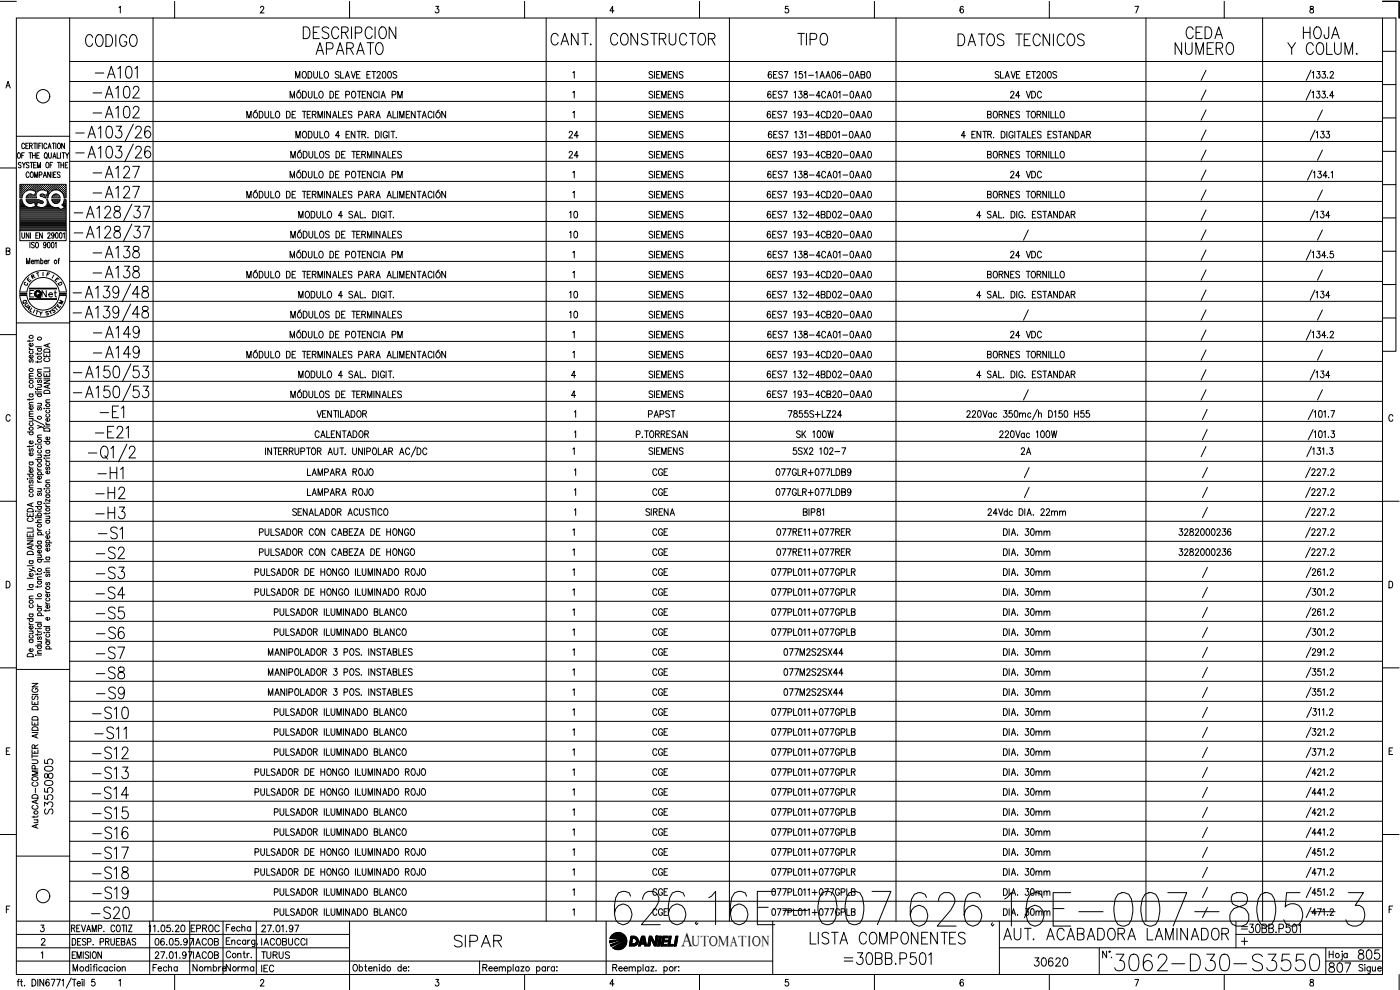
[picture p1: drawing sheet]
<svg xmlns="http://www.w3.org/2000/svg" width="420mm" height="297mm" viewBox="0 0 420 297" stroke-linecap="round" stroke-linejoin="round" font-family="sans-serif">
<defs><g id="words">
<g font-size="15">
<text x="183.1" y="278.7">626.16E-007</text>
<text x="272" y="279">626.16E-007-805-3</text>
</g>
<text font-size="8.8" x="333.4" y="292.5">3062-D30-S3550</text>
<g font-size="7.1">
<text x="24.3" y="15.2">CODIGO</text>
<text x="90" y="12.7">DESCRIPCION</text>
<text x="93.5" y="17.6">APARATO</text>
<text x="164" y="14.8">CANT.</text>
<text x="182" y="14.8">CONSTRUCTOR</text>
<text x="238.1" y="14.8">TIPO</text>
<text x="286.5" y="14.8">DATOS TECNICOS</text>
<text x="351.4" y="17.6">NUMERO</text>
<text x="354.9" y="12.7">CEDA</text>
<text x="385.2" y="17.6">Y COLUM.</text>
<text x="389.8" y="12.7">HOJA</text>
<text x="27.5" y="24.7">-A101</text>
<text x="26.8" y="30.7">-A102</text>
<text x="26.8" y="36.7">-A102</text>
<text x="26.8" y="54.7">-A127</text>
<text x="26.8" y="60.7">-A127</text>
<text x="26.8" y="78.7">-A138</text>
<text x="26.8" y="84.7">-A138</text>
<text x="26.8" y="102.7">-A149</text>
<text x="26.8" y="108.7">-A149</text>
<text x="28.9" y="126.6">-E1</text>
<text x="27.5" y="132.6">-E21</text>
<text x="28.2" y="145">-H1</text>
<text x="27.5" y="151">-H2</text>
<text x="27.5" y="157">-H3</text>
<text x="28.2" y="163">-S1</text>
<text x="27.5" y="169">-S2</text>
<text x="27.5" y="175">-S3</text>
<text x="27.5" y="181">-S4</text>
<text x="27.5" y="187">-S5</text>
<text x="27.9" y="193">-S6</text>
<text x="27.5" y="199">-S7</text>
<text x="27.5" y="205">-S8</text>
<text x="27.9" y="211">-S9</text>
<text x="26.5" y="217">-S10</text>
<text x="27.2" y="223">-S11</text>
<text x="26.5" y="229">-S12</text>
<text x="26.5" y="234.9">-S13</text>
<text x="26.5" y="240.9">-S14</text>
<text x="26.5" y="246.9">-S15</text>
<text x="26.5" y="252.9">-S16</text>
<text x="26.5" y="258.9">-S17</text>
<text x="26.5" y="264.9">-S18</text>
<text x="26.5" y="270.9">-S19</text>
<text x="26.1" y="276.9">-S20</text>
<text x="135.1" y="285.4">SIPAR</text>
<text x="242" y="284.3">LISTA COMPONENTES</text>
<text x="299.9" y="283.3">AUT. ACABADORA LAMINADOR</text>
<text x="252.2" y="290.7">=30BB.P501</text>
</g>
<g font-size="6.2">
<text x="16.9" y="245.5" transform="rotate(-90 16.9 245.5)">S3550805</text>
<text x="397.6" y="292.8">807</text>
<text x="406.4" y="288.9">805</text>
</g>
<text font-size="5.9" x="204.4" y="283.9">A</text>
<text font-size="5.7" x="309" y="291">30620</text>
<g font-size="5.3">
<text x="169.3" y="42.7">24</text>
<text x="169.3" y="48.7">24</text>
<text x="169.7" y="66.7">10</text>
<text x="169.7" y="72.7">10</text>
<text x="169.7" y="90.7">10</text>
<text x="169.7" y="96.7">10</text>
<text x="305.2" y="137.6">2A</text>
<text x="194.7" y="143.9">CGE</text>
<text x="194.7" y="149.9">CGE</text>
<text x="194.7" y="161.9">CGE</text>
<text x="194.7" y="167.9">CGE</text>
<text x="194.7" y="173.9">CGE</text>
<text x="194.7" y="179.9">CGE</text>
<text x="194.7" y="185.9">CGE</text>
<text x="194.7" y="191.9">CGE</text>
<text x="194.7" y="197.9">CGE</text>
<text x="194.7" y="203.9">CGE</text>
<text x="194.7" y="209.9">CGE</text>
<text x="194.7" y="215.9">CGE</text>
<text x="194.7" y="221.9">CGE</text>
<text x="194.7" y="227.9">CGE</text>
<text x="194.7" y="233.9">CGE</text>
<text x="194.7" y="239.9">CGE</text>
<text x="194.7" y="245.9">CGE</text>
<text x="194.7" y="251.9">CGE</text>
<text x="194.7" y="257.9">CGE</text>
<text x="194.7" y="263.9">CGE</text>
<text x="194.7" y="269.9">CGE</text>
<text x="194.7" y="275.9">CGE</text>
<text x="56.1" y="280.8">EPROC</text>
<text x="77.3" y="288.9">TURUS</text>
</g>
<g font-size="4.9">
<text x="11.3" y="90.3">Net</text>
<text x="193.3" y="126.3">PAPST</text>
<text x="235.3" y="126.3">7855S+LZ24</text>
<text x="66.7" y="280.5">Fecha</text>
<text x="56.8" y="284.7">IACOB</text>
<text x="77.3" y="284.7">IACOBUCCI</text>
<text x="44.8" y="292.5">Fecha</text>
<text x="56.8" y="292.5">Nombre</text>
<text x="66.7" y="292.5">Norma</text>
</g>
<text font-size="4.4" x="207.6" y="283.9">UTOMATION</text>
<g font-size="4">
<text x="15.2" y="85.7">E</text>
<text x="12.3" y="95.6">S</text>
</g>
<g font-size="3.5">
<text x="6" y="86.8">C</text>
<text x="371.5" y="280.1">=</text>
</g>
</g></defs>
<!-- layer: XR-FG100|CART -->
<g fill="none" stroke="#000" stroke-width=".3">
<path d="M0 .4h4.9M4.9 5.4h410v287h-410zM20.9 5.4v287M35.7 2.3l.4-.4v2M52.4 .4v5M78.2 2.4l.2-.4 .4-.1 .4 .6-1.1 1.4h1.1M104.9 .4v5M130.8 1.9h.9l-.6 .8a.61 .61 0 0 1 .6 .9 .61 .61 0 0 1-1.1-.1M157.4 .4v5M184.3 3.2h-1.3l.9-1.3v2M209.9 .4v5M236.6 1.9h-.8l-.1 .8a.63 .63 0 0 1 .9 .1 .63 .63 0 0 1-.1 .9 .63 .63 0 0 1-.9-.2"/>
<path d="M262.4 .4v5M289.1 2.2l-.5-.3a1.11 1.11 0 0 0-.5 1 1.11 1.11 0 0 0 .6 1 .57 .57 0 0 0 .5-.9 .57 .57 0 0 0-1-.1l-.1 .3M314.9 .4v5M340.6 1.9h1.1l-.8 2M367.4 .4v5M393.3 2v.6a.72 .72 0 0 1 .8 .4 .72 .72 0 0 1-.3 .9 .64 .64 0 0 1-.7-.7 .64 .64 0 0 1 .8-.5l.3-.3-.1-.4zM414.9 .4h5v5M414.9 5.4h4v100h-4M414.9 15.4h4M1.8 26.4l.6-2 .7 2M2 25.7h.8M414.9 35.4h4"/>
<path d="M414.9 25.4h4M0 50.4h4.9M4.9 40.9h16M5.4 45.9l.1-.1a.86 .86 0 0 1 .7 .9 .86 .86 0 0 1-.7 .8 1.2 1.2 0 0 1-.1-1.6zM6.1 57.2h.1M6.1 56.6h.1M6.1 56h.1M6.1 57.9h.1M6.1 58.5h.1M6.1 59.1h.1M6.3 57.5h.1M6.3 56.9h.1"/>
<path d="M6.3 56.2h.1M6.3 55.6h.1M6.3 58.2h.1M6.3 58.8h.1M6.3 49a.41 .41 0 0 0-.6-.2 .41 .41 0 0 0 0 .6l.6 .3v.5l-.3 .2-.5-.2M6.3 55.6v.1M6.3 56.2v.1M6.3 56.8v.2M6.3 57.5v.1M6.3 58.1v.1M6.3 58.7v.2M6.5 46.6h.5"/>
<path d="M6.6 59.4h-.6v-4.1h13.9v4.1h-.6M6.6 59.9h-.6v9.3h13.9v-9.3h-.7l-.1 .8M6.6 57.2h.1M6.6 56.6h.1M6.6 56h.1M6.6 57.9h.1M6.6 58.5h.1M6.6 59.9l.2 .8M6.7 48.7l.5 .8 .4-.8M6.7 55.9v.1M6.7 56.5v.2M6.7 57.1v.2"/>
<path d="M6.7 57.8v.1M6.7 58.4v.2M6.8 58.6l-.2 .8M6.9 57.5h.2M6.9 56.9h.2M6.9 56.2h.2M6.9 55.6h.2M7 55.6v.1M7 56.2v.1M7 56.8v.2M7 57.5v.1M7.2 49.5v.9"/>
<path d="M7.2 57.2h.2M7.2 56.6h.2M7.2 56h.2M7.3 45.8h-.8v1.7M7.3 55.9v.1M7.3 56.5v.2M7.3 57.1v.2M7.4 43.4a.45 .45 0 0 0-.6-.4 .45 .45 0 0 0-.3 .6l.2 .9 .4 .1 .3-.4M7.5 56.9h.2M7.5 56.2h.2M7.5 55.6h.2M7.6 55.6v.1"/>
<path d="M7.6 56.2v.1M7.6 56.8v.2M7.7 43.8h.5M7.8 59.4h3.2M7.8 59.9h3.7M7.9 59.9l.2 .6 .7 .5 1.6-.3 .3 1.2-1.4 .4-1.2-.2M7.9 57.2h.1M7.9 56.6h.1M7.9 56h.1M7.9 59.1v.3M8 55.9v.1M8 56.5v.2"/>
<path d="M8 57.1v.1M8 59.1h.1M8.2 57.2l-.9 .6-.5 .8M8.2 56.9h.1M8.2 56.2h.1M8.2 55.6h.1M8.2 58.8h.1M8.3 55.6v.1M8.3 56.2v.1M8.3 56.8v.2M8.3 58.7v.2M8.5 43h-.8v1.6h.8"/>
<path d="M8.5 56.6h.1M8.5 56h.1M8.5 59.1h.1M8.6 58.5v.1M8.6 55.9v.1M8.6 56.5v.2M8.6 59v.2M8.7 49l-.3-.3-.4 .1v.5l.6 .4 .1 .5-.3 .2-.5-.2M8.7 45.8h.8M8.7 52a.46 .46 0 0 0-.5-.4 .46 .46 0 0 0-.4 .6v.4a.46 .46 0 0 0 .4 .6 .46 .46 0 0 0 .5-.3M8.8 56.9h.2M8.8 56.2h.2"/>
<path d="M8.8 55.6h.2M8.8 58.8h.2M8.8 43.8l.8-.1v-.7h-.8v1.6M8.9 55.6v.1M8.9 56.2v.1M8.9 56.8v.1M8.9 58.7v.2M9 48.7h.9M9.1 45.8v1.7M9.1 56.6h.2M9.1 56h.2M9.1 58.5h.2"/>
<path d="M9.1 59.1h.2M9.2 55.9v.1M9.2 56.5v.2M9.2 58.4v.2M9.2 59v.2M9.3 43.8l.4 .8M9.4 51.6a.86 .86 0 0 1 .6 .8 .86 .86 0 0 1-.6 .8 1.12 1.12 0 0 1 0-1.6zM9.4 58.3l-.6-.1-.9 .9M9.4 56.9h.2M9.4 56.2h.2M9.4 55.6h.2M9.4 58.8h.2"/>
<path d="M9.4 48.7v1.7M9.5 55.6v.1M9.5 56.2v.1M9.5 56.8v.2M9.5 58.7v.2M9.7 46.6h.9M9.7 45.8v1.7M9.8 56.6h.1M9.8 56h.1M9.8 59.1h.1M9.8 57.1l-.7-.1-1 .2M9.8 57.1l1 .3-.4 1.2-1-.3"/>
<path d="M9.9 55.9v.1M9.9 56.5v.2M9.9 58.5v.1M9.9 59v.2M10.1 56.9h.1M10.1 56.2h.1M10.1 55.6h.1M10.1 58.8h.1M10.1 49.5h.5M10.1 43h.8M10.2 55.6v.1M10.2 56.2v.1"/>
<path d="M10.2 56.8v.2M10.2 58.7v.2M10.4 53.2v-1.6l.4 1.6 .5-1.6v1.6M10.4 56.6h.1M10.4 56h.1M10.4 59.1h.1M10.5 57.1l-.1 .1M10.5 43v1.6M10.5 55.9v.1M10.5 56.5v.2M10.5 59v.2M10.5 58.5h.1"/>
<path d="M10.6 45.8v1.7M10.7 56.9h.2M10.7 56.2h.2M10.7 55.6h.2M10.8 55.6v.1M10.8 56.2v.1M10.8 56.8v.2M10.8 57.5h.1M10.9 48.7h-.8v1.7h.8M11 57.2h.2M11 56.6h.2M11 56h.2"/>
<path d="M11 46.6h.5M11.1 43v1.6M11.1 55.9v.1M11.1 56.5v.2M11.1 57.1v.2M11.2 50.4v-1.7l.5 1.7 .4-1.7v1.7M11.3 56.9h.2M11.3 56.2h.2M11.3 55.6h.2M11.4 55.6v.1M11.4 56.2v.1M11.4 56.8v.2"/>
<path d="M11.6 59.9l1.3 .5v.5l-.3 .1M11.6 43.8h.5M11.7 56.6h.1M11.7 56h.1M11.8 52.5l.7-.1v-.7l-.7-.1v1.6M11.8 55.9v.1M11.8 56.5v.2M11.8 45.8h-.8v1.7h.8M12 56.9h.1M12 56.2h.1M12 55.6h.1M12.1 55.6v.1"/>
<path d="M12.1 56.2v.1M12.1 56.8v.2M12.1 58.4l.1 .4M12.1 58.9l1.5 .5h.7M12.3 56.6h.1M12.3 56h.1M12.3 58.5h.1M12.4 43h-.8v1.6M12.4 55.9v.1M12.4 56.5v.2M12.4 58.4v.2M12.6 56.9h.2"/>
<path d="M12.6 56.2h.2M12.6 55.6h.2M12.6 58.8h.2M12.7 43v1.6M12.7 55.6v.1M12.7 56.2v.1M12.7 56.8v.1M12.7 58.7v.2M13 56.6h.1M13 56h.1M13 58.5h.1M13 53.2l.5-1.6 .5 1.6"/>
<path d="M13 55.9v.1M13 56.5v.2M13 58.4v.2M13.1 58.3l-1 .1M13.2 52.7h.6M13.3 56.9h.1M13.3 56.2h.1M13.3 55.6h.1M13.3 58.8h.1M13.3 55.6v.1M13.3 56.2v.1M13.3 56.8v.2"/>
<path d="M13.3 58.7v.2M13.4 57.1l1 .3-.4 1.2-1-.3M13.5 57.1a1.77 1.77 0 0 0-2.1 .3 1.77 1.77 0 0 0-.4 2M13.5 45.9l.1-.1a.86 .86 0 0 1 .6 .9 .86 .86 0 0 1-.6 .8 1.2 1.2 0 0 1-.1-1.6zM13.6 56.6h.1M13.6 56h.1M13.6 59.1h.1M13.7 55.9v.1M13.7 56.5v.2M13.7 59v.2M13.8 47.2l.3 .5M13.9 56.9h.2"/>
<path d="M13.9 56.2h.2M13.9 55.6h.2M13.9 58.8h.2M14 48.8l.1-.1a.86 .86 0 0 1 .6 .8 .86 .86 0 0 1-.6 .9 1.2 1.2 0 0 1-.1-1.6zM14 55.6v.1M14 56.2v.1M14 56.8v.2M14 58.7v.2M14 59.9a1.69 1.69 0 0 1-.3 1.9 1.69 1.69 0 0 1-1.9 .4M14.1 43.4a.46 .46 0 0 0-.6-.4 .46 .46 0 0 0-.3 .6v.4a.47 .47 0 0 0 .3 .6 .47 .47 0 0 0 .6-.4M14.1 59.9h.2M14.2 59.1h.1"/>
<path d="M14.2 57.2h.2M14.2 56.6h.2M14.2 56h.2M14.2 58.5h.2M14.3 55.9v.1M14.3 56.5v.2M14.3 57.1v.2M14.3 58.4v.2M14.3 59.9a2.77 2.77 0 0 0 3.3 2.4l.6 .6 1.1-.6M14.4 57.9h.1M14.4 44.6l.5-1.6 .4 1.6M14.5 58.6a2.46 2.46 0 0 1 2.3-1.6 2.46 2.46 0 0 1 2.3 1.6"/>
<path d="M14.5 58.6l-.2 .8M14.5 57.5h.2M14.5 56.9h.2M14.5 56.2h.2M14.5 55.6h.2M14.5 58.2h.1M14.6 45.8v1.2l.3 .5 .5-.5v-1.2M14.6 44.1h.6M14.6 58.1h.1M14.6 55.6v.1M14.6 56.2v.1M14.6 56.8v.2"/>
<path d="M14.6 57.5v.1M14.9 57.2h.1M14.9 56.6h.1M14.9 56h.1M14.9 55.9v.1M14.9 56.5v.2M14.9 57.1v.2M15 49.5h.5M15.1 51.6v1.6l-.8-1.6v1.6M15.2 56.9h.1M15.2 56.2h.1M15.2 55.6h.1"/>
<path d="M15.2 55.6v.1M15.2 56.2v.1M15.2 56.8v.2M15.5 56.6h.1M15.5 56h.1M15.5 59.4h2.5M15.6 57.1l-.1 .1M15.6 55.9v.1M15.6 56.5v.2M15.6 51.6v1.6M15.6 59.1v.3M15.7 43h.8"/>
<path d="M15.8 48.7h-.8v1.7M15.8 56.9h.2M15.8 56.2h.2M15.8 55.6h.2M15.9 47.5l.4-1.7 .5 1.7M15.9 55.6v.1M15.9 56.2v.1M15.9 56.8v.2M16 58.8l-.1 .1M16 46.9h.6M16.1 52.4h.5M16.1 43v1.6"/>
<path d="M16.1 56.6h.2M16.1 56h.2M16.1 59.1h.2M16.2 55.9v.1M16.2 56.5v.2M16.2 58.5v.1M16.2 59v.2M16.3 58.5h.1M16.3 58.3h1l.7 .8M16.4 58.3l-.8 .8M16.4 56.9h.2M16.4 56.2h.2"/>
<path d="M16.4 55.6h.2M16.4 58.8h.2M16.5 55.6v.1M16.5 56.2v.1M16.5 56.8v.1M16.5 58.7v.2M16.8 56.6h.1M16.8 56h.1M16.8 58.5h.1M16.8 59.1h.1M16.8 43v1.6M16.8 51.6h-.7v1.6h.7"/>
<path d="M16.8 55.9v.1M16.8 56.5v.2M16.8 58.4v.2M16.8 59v.2M17.1 56.9h.1M17.1 56.2h.1M17.1 55.6h.1M17.1 58.8h.1M17.1 45.8v1.7h.8M17.1 55.6v.1M17.1 56.2v.1M17.1 56.8v.1"/>
<path d="M17.1 58.7v.2M17.2 48.7h.8M17.4 56.6h.1M17.4 56h.1M17.4 59.1h.1M17.4 43h.2a.86 .86 0 0 1 .6 .8 .86 .86 0 0 1-.6 .8 1.2 1.2 0 0 1-.2-1.6zM17.5 55.9v.1M17.5 56.5v.2M17.5 59v.2M17.7 48.7v1.7M17.7 56.9h.2M17.7 56.2h.2"/>
<path d="M17.7 55.6h.2M17.8 55.6v.1M17.8 56.2v.1M17.8 56.8v.2M17.9 59.1l.1 .3M18 51.8l-.5-.2-.3 .2 .1 .3a.74 .74 0 0 1 .6 1.1l-.7-.2M18 57.2h.2M18 56.6h.2M18 56h.2M18.1 55.9v.1M18.1 56.5v.2M18.1 57.1v.2"/>
<path d="M18.2 45.8v1.7M18.3 49.5h.8M18.3 48.7v1.7M18.3 56.9h.2M18.3 56.2h.2M18.3 55.6h.2M18.4 57.5h.1M18.4 55.6v.1M18.4 56.2v.1M18.4 56.8v.2M18.6 45.8h.9M18.7 57.2h.1"/>
<path d="M18.7 56.6h.1M18.7 56h.1M18.8 57.8v.1M18.8 55.9v.1M18.8 56.5v.2M18.8 57.1v.2M19 57.5h.1M19 56.9h.1M19 56.2h.1M19 55.6h.1M19 58.2h.1M19 45.8v1.7"/>
<path d="M19 55.6v.1M19 56.2v.1M19 56.8v.2M19 57.5v.1M19 58.1v.1M19.1 58.6l.1 .8M19.1 48.7v1.7M19.3 57.2h.1M19.3 56.6h.1M19.3 56h.1M19.3 57.9h.1M19.3 58.5h.1"/>
<path d="M19.3 43v1.6l-.8-1.6v1.6M19.3 59.1h.1M19.4 55.9v.1M19.4 56.5v.2M19.4 57.1v.2M19.4 57.8v.1M19.4 58.4v.2M19.4 59v.2M19.6 57.5h.2M19.6 56.9h.2M19.6 56.2h.2M19.6 55.6h.2"/>
<path d="M19.6 58.2h.2M19.6 58.8h.2M19.6 49.5h.5M19.7 45.8l.5 .8 .5-.8M19.7 55.6v.1M19.7 56.2v.1M19.7 56.8v.2M19.7 57.5v.1M19.7 58.1v.1M19.7 58.7v.2M20.2 46.6v.9M20.4 48.7h-.8v1.7h.8"/>
<path d="M414.9 55.4h4M414.9 45.4h4M1.9 75.3h.9l.1-.7-1-.2v2l.9-.1 .2-.6-.4-.4M6 69.2v3h13.9v-3M6.1 64.8h13.7M6.1 64.5h13.7M6.1 64.2h13.7M6.1 63.9h13.7M6.1 63.6h13.7M6.1 63.2h13.7M6.1 62.9h12M6.1 62.6h11.7"/>
<path d="M6.1 62.3h2.2M6.1 62h1.6M6.1 61.7h1.2M6.1 61.3h.9M6.1 61h.7M6.1 60.7h.5M6.1 60.4h.5M6.1 60.1h.4M6.1 65.1h13.7M6.1 65.5h13.7M6.1 65.8h13.7M6.1 66.1h13.7"/>
<path d="M6.1 66.4h13.7M6.1 66.7h13.7M6.1 67h13.7M6.1 67.4h13.7M6.1 67.7h13.7M6.1 68h13.7M6.1 68.3h13.7M6.1 68.7h13.7M6.1 68.9h13.7M6.6 69.8v1.4l.3 .3 .4-.3 .1-1.4M6.8 60.7l.5 .8 .9 .6M8 79.1v-1.6l.4 1.6 .5-1.6v1.6"/>
<path d="M8 60.1h3.6M8.1 60.4h4.5M8.4 60.7h1.6M8.7 69.8v1.7l-.8-1.7v1.7M9 72.7v1.7M9.1 69.8v1.7M9.4 78.5h.7l-.1-.4a.48 .48 0 0 0-.6 .5 .48 .48 0 0 0 .6 .5l.1-.2M9.8 62.3h2.1M10.3 72.9l-.3-.2-.6 .2 .1 .4 .8 .6-.3 .5-.6-.3M10.5 78.3l.3-.3 .2 .1 .1 1M10.5 78v1.1M10.5 60.7h.7"/>
<path d="M10.5 61h.6M10.6 61.3h.4M10.7 62h.3M10.7 61.7h.2M10.8 70.6h.4M10.9 72.8l.1-.1a.86 .86 0 0 1 .6 .8 .86 .86 0 0 1-.6 .9 1.19 1.19 0 0 1-.1-1.6zM11.1 78.3l.3-.3 .3 .1v1M11.5 69.8h-.7v1.7h.7M11.6 60.7h1.3M12.2 78.3l.1-.2a.48 .48 0 0 1 .6 .5 .48 .48 0 0 1-.6 .5l-.1-.2M12.2 77.5v1.6M12.6 61.1l-1.3-.4-.3 1.2 .8 .3"/>
<path d="M12.7 69.8v1.7l-.8-1.7v1.7M13.2 62.3h2.8M13.3 78.5h.8l-.2-.4a.48 .48 0 0 0-.6 .5 .48 .48 0 0 0 .6 .5l.2-.2M13.8 62h1.6M13.8 73.3a.4 .4 0 0 1-.4 .4 .4 .4 0 0 1-.4-.5l.4-.5a.95 .95 0 0 1-.1 1.7l-.2-.3M14.1 61.7h.9M14.2 61.3h.5M14.3 61h.2M14.4 70.2v-.3l.6 .1v.4l-.7 1.1h.8M14.4 60.7h.1M14.4 72.8l.3-.1a1.04 1.04 0 0 1-.1 1.7l-.4-.8zM14.4 78v1.1"/>
<path d="M14.9 78l-.5 .5M15.6 72.8l.3-.1a1.04 1.04 0 0 1-.2 1.7l-.3-.8zM15.7 60.1h2.2M15.8 60.4h1.9M16.1 60.7h1.4M16.2 70.4a.4 .4 0 0 1-.4 .5 .4 .4 0 0 1-.3-.6l.3-.5a.95 .95 0 0 1-.1 1.7l-.2-.3M16.6 73l.2-.3v1.7M16.8 69.9l.3-.1a1.04 1.04 0 0 1-.1 1.7l-.4-.7zM17.4 78h.4M17.9 77.5l-.3 .3v1.3M17.9 60.2l.1-.3h-2.5l.3 .6 .6 .5M18 60.2l-.7 .8h-1"/>
<path d="M18 69.9l.3-.1a1.04 1.04 0 0 1-.1 1.7l-.4-.7zM18.3 62.9h1.5M18.6 61.5l.7 .7M18.8 61.3h1M18.9 62.6h.9M18.9 61.7h.9M19 70.1l.3-.3v1.7M19 61h.8M19.1 60.7l-.5 .8M19.2 60.7h.6M19.2 62h.6M19.3 60.4h.5"/>
<path d="M19.3 60.1h.5M19.4 62.3h.4M414.9 75.4h4M414.9 65.4h4M4.9 96.9h16M5.9 88.1h2.1v.2h-2.1zM5.9 87.6a7 7 0 0 1 7-6.5 7 7 0 0 1 7 6.5h-2.1a4.9 4.9 0 0 0-4.9-4.3 4.9 4.9 0 0 0-4.8 4.3M6 88.2h1.9M7.1 90.7l-.2 .4M8 92.4l1-.5-.4 1M8.1 88.7a4.9 4.9 0 0 0 4.8 4.3 4.9 4.9 0 0 0 4.9-4.3h2.1a7 7 0 0 1-7 6.5 7 7 0 0 1-7-6.5h2.1M8.3 90.9l-.7 .4-.1 .5 .4 .2 .7-.5"/>
<path d="M8.3 92.2l.4 .4M8.8 86.7h8.2M8.8 86.5h8.2M8.9 89.7h8M8.9 86.6h8M8.9 88.1h.8M9.5 92.4l-.6 .9 .5 .3M9.6 83.2l.6-.5-.1-.2-.7 .2 .5 .9M9.9 83l.6 .3M10.1 87.2h-1.2v1.9h1.2M10.4 92.9l-.5 1M10.9 93.2l.7 .2"/>
<path d="M11.2 93.3l-.3 1M11.3 81.9l.2 1M11.6 81.8l-.7 .2M12.9 81.7v1M16.5 92.2l.7 .8M17 89.6h-8.2v.2h8.2M17.4 91.2l-.4 .5 .9 .7 .3-.6M17.7 91.7l-.3 .3M17.8 88.1h2.1v.2h-2.1M17.9 88.2h2M414.9 95.4h4M414.9 85.4h4"/>
<path d="M0 100.4h4.9M8.8 104.3v.3l.5 .2M8.8 102.1v.5M8.8 119.6v.5M8.8 118.2h1.1M8.8 113.7h1.1M8.8 104.8h1.1M9 118.2a.51 .51 0 0 0 0 .8 .51 .51 0 0 0 .7 0 .51 .51 0 0 0 0-.8M9 115.5a.51 .51 0 0 0 0 .7 .51 .51 0 0 0 .7 0 .51 .51 0 0 0 0-.7M9 107.9l-.2 .3 .2 .5 .4-.7h.5v.4l-.2 .3M9 105.3a.51 .51 0 0 0 0 .7 .51 .51 0 0 0 .7 0 .51 .51 0 0 0 0-.7M9.7 106.6a.5 .5 0 0 1 .1 .7 .5 .5 0 0 1-.8 0 .5 .5 0 0 1 .1-.7h.2v.9"/>
<path d="M9.7 103a.51 .51 0 0 1 0 .7 .51 .51 0 0 1-.7 .1 .51 .51 0 0 1-.1-.7l.4-.1v.9M9.9 119.5l-.3 .4h-1.4M9.9 112.8l-1.1 .1v.4l.3 .4M9.9 112l-1.1 .1v.4l.3 .3M9.9 102l-.3 .3h-1.4M10.7 117.6h.1zM10.7 116.5l.3 .4h1.4M10.7 113.5h.1zM10.7 118.2h1.7M10.7 104h1.7M11.3 113.5h1.1M11.3 105.9v.5"/>
<path d="M11.3 108.3v.5M11.3 116.6v.5M11.3 117.6h1.1M11.3 115.4h1.1M11.3 111.6h1.1M11.3 104.5h1.1M11.5 118.2l-.2 .1a.52 .52 0 0 0 .6 .7 .52 .52 0 0 0 .3-.8M11.5 114l-.2 .3v.5h.4l.2-.7 .3-.1 .2 .3-.2 .5M11.5 104.5a.49 .49 0 0 0 0 .8 .49 .49 0 0 0 .7 0 .49 .49 0 0 0 0-.8M12.1 115.4l.3 .4v.3l-1.1 .1M12.4 110.8l-1.1 .1v.3l.3 .4M12.4 108.2l-.3 .4h-1.4"/>
<path d="M12.4 105.9v.3h-1.7M13.2 114h1.7l-1.7 1h1.7M13.2 112v.9h1.7v-.9M13.2 106.1v.9h1.7v-.9M13.2 113.5h1.7M13.2 110.4h1.7M13.3 117.3a.98 .98 0 0 1 1-.2 .98 .98 0 0 1 .6 1h-1.7zM13.3 105a.96 .96 0 0 1 1.1-.3 .96 .96 0 0 1 .5 1h-1.7zM13.6 107.4a.54 .54 0 0 0-.4 .7 .54 .54 0 0 0 .6 .4h.5a.54 .54 0 0 0 .6-.4 .54 .54 0 0 0-.4-.7M14 106.5v.5M14 112.3v.6M14.4 103.3v.7"/>
<path d="M14.4 115.6v.8M14.9 120h-1.1v.4l.3 .3M14.9 115.4l-1.7 .6 1.7 .6M14.9 110.7v.9h-1.7M14.9 103.1l-1.7 .6 1.7 .5M3 124.9a.63 .63 0 0 0-.7-.5 .63 .63 0 0 0-.5 .8v.4a.63 .63 0 0 0 .5 .8 .63 .63 0 0 0 .7-.5M8.2 129.6h1.7M8.8 139.9v.3l.5 .2M8.8 138.6h1.1M8.8 133.7v.5M8.8 125.6h1.1M8.8 125h1.1"/>
<path d="M8.8 121.5h1.1M9 138.6a.51 .51 0 0 0 0 .8 .51 .51 0 0 0 .7 0 .51 .51 0 0 0 0-.8M9 134.6l-.2 .3v.5h.4l.2-.7 .3-.1 .2 .3-.2 .5M9 129.6a.49 .49 0 0 0 0 .7 .49 .49 0 0 0 .7 0 .49 .49 0 0 0 0-.7M9 126.8a.51 .51 0 0 0 0 .8 .51 .51 0 0 0 .7 0 .51 .51 0 0 0 0-.8M9.6 125.6l.3 .4v.3l-1.1 .1M9.7 135.9a.51 .51 0 0 1 0 .7 .51 .51 0 0 1-.7 0 .51 .51 0 0 1-.1-.7h.4v.8M9.7 132.3a.5 .5 0 0 1 .1 .7 .5 .5 0 0 1-.8 0 .5 .5 0 0 1 .1-.7h.2v.9M9.7 121.9a.5 .5 0 0 1 .1 .8 .5 .5 0 0 1-.8 0 .5 .5 0 0 1 .1-.8h.2v.9M9.9 133.6l-.3 .4h-1.4M9.9 124.2l-1.1 .1v.4l.3 .3M9.9 123.4l-1.1 .1v.4l.3 .3"/>
<path d="M9.9 120.7l-1.1 .1v.3l.3 .4M10.3 126.1l2.7 1.3M10.7 133.3h.1zM10.7 137.8h1.7M11.3 127.6l1.1 .5-1.1 .4M11.3 136.5h1.1M11.3 133.3h1.1M11.3 131.3h1.1M11.3 121h1.1M11.5 137.8a.51 .51 0 0 0 0 .8 .51 .51 0 0 0 .7 0 .51 .51 0 0 0 0-.8M11.5 135.1a.49 .49 0 0 0 0 .7 .49 .49 0 0 0 .7 0 .49 .49 0 0 0 0-.7M11.5 133.8a.49 .49 0 0 0 0 .7 .49 .49 0 0 0 .7 0 .49 .49 0 0 0 0-.7"/>
<path d="M11.5 122.2l-.2 .3v.5h.4l.2-.7 .3-.1 .2 .3-.2 .5M12.1 136.5l.3 .4v.3l-1.1 .1M12.1 121l.3 .4v.3l-1.1 .1M12.4 130.5l-1.1 .1v.4l.3 .3M12.4 128.1l.6 .2v.3M13.2 127.8h.1zM13.2 122.5h.1zM13.2 132.4h1.7M13.3 137.4v.1zM13.3 128.7a.96 .96 0 0 1 1-.3 .96 .96 0 0 1 .6 1h-1.7zM13.8 137.9v.3l.5 .2M13.8 126.8v.3l.5 .2"/>
<path d="M13.8 136.5v.4M13.8 138.4h1.1M13.8 137.4h1.1M13.8 135.1h1.1M13.8 127.8h1.1M13.8 127.3h1.1M13.8 122.5h1.1M13.8 120.7h1.1M14 138.8a.49 .49 0 0 0 0 .7 .49 .49 0 0 0 .7 0 .49 .49 0 0 0 0-.7M14 135.1a.49 .49 0 0 0 0 .7 .49 .49 0 0 0 .7 0 .49 .49 0 0 0 0-.7M14 132.4l-.2 .2a.51 .51 0 0 0 .6 .7 .51 .51 0 0 0 .3-.9M14 124.3l-.2 .1a.52 .52 0 0 0 .6 .8 .52 .52 0 0 0 .3-.9"/>
<path d="M14 123l-.2 .2a.52 .52 0 0 0 .6 .7 .52 .52 0 0 0 .3-.9M14.7 131.1l.2 .2a.53 .53 0 0 1-.6 .7 .53 .53 0 0 1-.4-.8l.4-.1v.9M14.7 125.6a.49 .49 0 0 1 0 .7 .49 .49 0 0 1-.7 0 .49 .49 0 0 1-.1-.7h.4v.8M14.9 136.4v.3h-1.7M418 124.9a.61 .61 0 0 0-.7-.5 .61 .61 0 0 0-.5 .8v.4a.61 .61 0 0 0 .5 .8 .61 .61 0 0 0 .7-.5M0 150.4h4.9M8.2 154v1h1.7v-1M8.2 143.7h.1zM8.2 158.4h1.7M8.2 142.3h1.7M8.3 152.9a.96 .96 0 0 1 1.1-.3 .96 .96 0 0 1 .5 1h-1.7zM8.6 155.4a.56 .56 0 0 0-.4 .7 .56 .56 0 0 0 .6 .4h.5a.56 .56 0 0 0 .6-.4 .56 .56 0 0 0-.4-.7"/>
<path d="M8.8 146.4h1.1M8.8 143.7h1.1M8.8 140.4h1.1M9 148.2l-.2 .1a.52 .52 0 0 0 .6 .8 .52 .52 0 0 0 .3-.9M9 144.2l-.2 .3v.4h.4l.2-.6 .3-.1 .2 .3-.2 .5M9 142.3a.51 .51 0 0 0 0 .7 .51 .51 0 0 0 .7 0 .51 .51 0 0 0 0-.7M9 154.4v.6M9.4 151.1v.7M9.7 140.9a.5 .5 0 0 1 .1 .7 .5 .5 0 0 1-.8 0 .5 .5 0 0 1 .1-.7h.2v.9M9.9 158.8v.9h-1.7M9.9 150.9l-1.7 .6 1.7 .5M9.9 145.6h-1.1v.4l.3 .4"/>
<path d="M10.7 155.3h.1zM10.7 153.4h.1zM10.7 156.8h1.7M10.7 154.8h1.7M10.7 152h1.7M11.3 158.5v.4l.5 .2M11.3 144.1v.4l.5 .2M11.3 140.4v.4l.5 .2M11.3 159.1h1.1M11.3 155.3h1.1M11.3 153.4h1.1M11.3 150.6h1.1"/>
<path d="M11.3 146.6h1.1M11.3 144.7h1.1M11.3 142.4h1.7M11.3 141h1.1M11.5 154.8a.51 .51 0 0 1 0-.7 .51 .51 0 0 1 .7 0 .51 .51 0 0 1 0 .7M11.5 152a.51 .51 0 0 0 0 .7 .51 .51 0 0 0 .7 0 .51 .51 0 0 0 0-.7M11.5 150.6a.51 .51 0 0 0 0 .7 .51 .51 0 0 0 .7 0 .51 .51 0 0 0 0-.7M11.5 147.9l-.2 .3 .2 .5 .4-.8h.5v.5l-.2 .3M11.5 142.4a.51 .51 0 0 1 0-.7 .51 .51 0 0 1 .7 0 .51 .51 0 0 1 0 .7M12.1 146.6l.3 .4v.4h-1.1M12.2 142.9a.5 .5 0 0 1 .1 .7 .5 .5 0 0 1-.8 0 .5 .5 0 0 1 .1-.7h.2v.8M12.4 156h-1.1v.4l.3 .4"/>
<path d="M13.2 151h.1zM13.3 146.7h.1M13.8 151.4v.4l.5 .2M13.8 153.8v.5M13.8 156.2h1.1M13.8 154.9h1.1M13.8 152h1.1M13.8 151h1.1M13.8 148.5h1.1M13.8 146.7h1.1M13.8 144.8h1.1M14 159.5l-.2 .1a.52 .52 0 0 0 .6 .7 .52 .52 0 0 0 .3-.8"/>
<path d="M14 156.2l-.2 .1a.52 .52 0 0 0 .6 .7 .52 .52 0 0 0 .3-.8M14 148.5l-.2 .1a.52 .52 0 0 0 .6 .7 .52 .52 0 0 0 .3-.8M14 147.1l-.2 .2a.52 .52 0 0 0 .6 .7 .52 .52 0 0 0 .3-.9M14 140.1l-.2 .3v.4h.4l.2-.6 .3-.1 .2 .3-.2 .5M14.6 154.9l.3 .3v.4h-1.1M14.7 141.3a.5 .5 0 0 1 0 .7 .5 .5 0 0 1-.7 .1 .5 .5 0 0 1-.1-.7l.4-.1v.8M14.9 158.9h-.1M14.9 153.7l-.3 .4h-1.4M14.9 149.8v.7l-1.1-.7v.7M14.9 144l-1.1 .1v.4l.3 .3M414.9 150.4h5M1.9 174.4a1.01 1.01 0 0 1 1.1 1 1.01 1.01 0 0 1-1.1 1z"/>
<path d="M8.2 162.2h1.7l-1.7 1.1h1.7M8.2 160.1v1h1.7v-1M8.2 176.9h1.7M8.2 173.5h1.7M8.2 169.7h1.7M8.2 161.7h1.7M8.3 165.7a.96 .96 0 0 1 1.1-.3 .96 .96 0 0 1 .5 1h-1.7zM8.8 170.7l1.1 .4-1.1 .5M8.8 179.6h1.1M8.8 175.4h1.1M8.8 168.3h1.1M9 175.4a.51 .51 0 0 0 0 .8 .51 .51 0 0 0 .7 0 .51 .51 0 0 0 0-.8"/>
<path d="M9 168.3a.51 .51 0 0 0 0 .7 .51 .51 0 0 0 .7 0 .51 .51 0 0 0 0-.7M9 160.5v.6M9.4 163.9v.7M9.7 172.1a.5 .5 0 0 1 .1 .7 .5 .5 0 0 1-.8 0 .5 .5 0 0 1 .1-.7h.2v.9M9.9 170.3l.4 .2M9.9 178.8l-1.1 .1v.4l.3 .3M9.9 171.1l.6 .3v.2M9.9 163.7l-1.7 .6 1.7 .6M10.7 179.6h1.7M10.7 163.8h1.7M11.3 172v.5M11.3 175.8v.5"/>
<path d="M11.3 174.4h1.1M11.3 173.9h1.1M11.3 167.8h1.7M11.3 166.5h1.1M11.3 162.4h1.1M11.3 160.5h1.7M11.5 174.4a.51 .51 0 0 0 0 .7 .51 .51 0 0 0 .7 0 .51 .51 0 0 0 0-.7M11.5 167.8a.51 .51 0 0 0 0 .8 .51 .51 0 0 0 .7 0 .51 .51 0 0 0 0-.8M11.5 163.8a.49 .49 0 0 0 0 .7 .49 .49 0 0 0 .7 0 .49 .49 0 0 0 0-.7M11.5 162.4a.51 .51 0 0 0 0 .7 .51 .51 0 0 0 .7 0 .51 .51 0 0 0 0-.7M11.5 160.5a.49 .49 0 0 1 0-.7 .49 .49 0 0 1 .7 0 .49 .49 0 0 1 0 .7M12.1 166.5l.3 .4v.3l-1.1 .1"/>
<path d="M12.2 165.1a.51 .51 0 0 1 0 .7 .51 .51 0 0 1-.7 0 .51 .51 0 0 1-.1-.7h.4v.8M12.4 175.7l-.3 .4h-1.4M12.4 173.1l-1.1 .1v.3l.3 .4M12.4 171.9l-.3 .4h-1.4M13.2 171.7h.1zM13.2 168.6h1.7M13.8 177.2v.4l.5 .2M13.8 177.8h1.1M13.8 171.7h1.1M13.8 171.3h1.1M13.8 167.2h1.1M13.8 162.9h1.7"/>
<path d="M14 179.5l-.2 .1a.52 .52 0 0 0 .6 .7 .52 .52 0 0 0 .3-.8M14 174.8l-.2 .2 .2 .5 .4-.7h.5v.4l-.2 .3M14 172.2l-.2 .3 .2 .5 .4-.7h.5v.4l-.2 .3M14 167.2a.49 .49 0 0 0 0 .7 .49 .49 0 0 0 .7 0 .49 .49 0 0 0 0-.7M14 163.3l-.2 .3v.4h.4l.2-.6 .3-.1 .2 .3-.2 .5M14 162.9l-.2-.1a.52 .52 0 0 1 .6-.8 .52 .52 0 0 1 .3 .9M14.7 178.2l.2 .1a.52 .52 0 0 1-.5 .8 .52 .52 0 0 1-.5-.8l.4-.1v.9M14.7 164.5l.2 .2a.52 .52 0 0 1-.6 .6 .52 .52 0 0 1-.4-.7l.4-.1v.8M14.7 160.7l.2 .2a.52 .52 0 0 1-.6 .6 .52 .52 0 0 1-.4-.7l.4-.1v.8M14.9 170.5h-1.1v.4l.3 .4M416.9 174.4a1 1 0 0 1 1.1 1 1 1 0 0 1-1.1 1zM8.2 185.6h1.7"/>
<path d="M8.3 196.3a.96 .96 0 0 1 1.1-.2 .96 .96 0 0 1 .5 .9h-1.7zM8.8 186.8v.4l.5 .2M8.8 192h1.1M8.8 189.3h1.1M8.8 187.4h1.1M8.8 184.2h1.1M9 192a.49 .49 0 0 0 0 .7 .49 .49 0 0 0 .7 0 .49 .49 0 0 0 0-.7M9 190.6a.51 .51 0 0 0 0 .7 .51 .51 0 0 0 .7 0 .51 .51 0 0 0 0-.7M9 185.6a.51 .51 0 0 0 0 .8 .51 .51 0 0 0 .7 0 .51 .51 0 0 0 0-.8M9 184.2a.51 .51 0 0 0 0 .8 .51 .51 0 0 0 .7 0 .51 .51 0 0 0 0-.8M9 181.5a.51 .51 0 0 0 0 .7 .51 .51 0 0 0 .7 0 .51 .51 0 0 0 0-.7M9.6 189.3l.3 .4v.4h-1.1"/>
<path d="M9.7 194.6a.5 .5 0 0 1 .1 .8 .5 .5 0 0 1-.8 0 .5 .5 0 0 1 .1-.8h.2v.9M9.7 187.9a.5 .5 0 0 1 .1 .7 .5 .5 0 0 1-.8 0 .5 .5 0 0 1 .1-.7h.2v.9M10.7 196.5h.1zM10.7 188.6h.1zM10.7 193.8h1.7M10.7 186.7h1.7M11.3 189v.4l.5 .2M11.3 181.4v.4l.5 .2M11.3 196.5h1.1M11.3 196h1.1M11.3 192.5h1.1M11.3 190.1v.6"/>
<path d="M11.3 189.6h1.1M11.3 188.6h1.1M11.3 187.2h1.1M11.3 184.7h1.7M11.3 182.5h1.1M11.3 182h1.1M11.5 193.8a.49 .49 0 0 0 0 .7 .49 .49 0 0 0 .7 0 .49 .49 0 0 0 0-.7M11.5 191.1l-.2 .3 .2 .5 .4-.7h.5v.4l-.2 .3M11.5 187.2a.51 .51 0 0 0 0 .8 .51 .51 0 0 0 .7 0 .51 .51 0 0 0 0-.8M11.5 184.7a.49 .49 0 0 1 0-.7 .49 .49 0 0 1 .7 0 .49 .49 0 0 1 0 .7M11.5 182.5a.51 .51 0 0 0 0 .7 .51 .51 0 0 0 .7 0 .51 .51 0 0 0 0-.7M12.1 192.5l.3 .3v.4l-1.1 .1"/>
<path d="M12.4 195.2l-1.1 .1v.4l.3 .3M12.4 190.1l-.3 .3h-1.4M13.2 189.8h.1zM13.2 188h1.7M13.8 191.5v.3l.5 .3M13.8 180.7v.3l.5 .2M13.8 194.7h1.7M13.8 192.6h1.1M13.8 192.1h1.1M13.8 189.8h1.1M13.8 188.5h1.1M13.8 183v.5"/>
<path d="M13.8 181.2h1.1M14 194.7l-.2-.1a.52 .52 0 0 1 .6-.7 .52 .52 0 0 1 .3 .8M14 192.6l-.2 .1a.52 .52 0 0 0 .6 .7 .52 .52 0 0 0 .3-.8M14 190.3a.49 .49 0 0 0 0 .7 .49 .49 0 0 0 .7 0 .49 .49 0 0 0 0-.7M14 188.5a.49 .49 0 0 0 0 .7 .49 .49 0 0 0 .7 0 .49 .49 0 0 0 0-.7M14.7 185.2l.2 .2a.52 .52 0 0 1-.5 .7 .52 .52 0 0 1-.5-.8l.4-.1v.9M14.7 181.6a.5 .5 0 0 1 0 .7 .5 .5 0 0 1-.7 .1 .5 .5 0 0 1-.1-.7l.4-.1v.9M14.9 182.9v.3h-1.7M0 200.4h4.9M4.9 200.9h16M9.6 216.5v1h1.8v-1M9.6 210.3v1.1h1.8v-1.1"/>
<path d="M9.6 205h1.8l-1.8 1.1h1.8M9.6 219.8h1.8M9.6 208.4h1.8M9.7 218.4a.95 .95 0 0 1 1.1-.3 .95 .95 0 0 1 .6 1h-1.8zM9.7 215.3a.97 .97 0 0 1 1.1-.3 .97 .97 0 0 1 .6 1.1h-1.8zM9.9 212a.94 .94 0 0 1 1.1-.1 .94 .94 0 0 1 .4 1.1h-1.8zM9.9 208.8l-.3 .4 .1 .5h.6l.3-.8 .5-.1 .3 .4-.3 .7M10 206.6a.59 .59 0 0 0-.4 .7 .59 .59 0 0 0 .7 .4h.4a.58 .58 0 0 0 .7-.6 .58 .58 0 0 0-.7-.5v.4M10.5 210.7v.7M10.5 216.9v.6M414.9 200.4h5M1.9 225.3h.6"/>
<path d="M3 224.4h-1.1v2h1.1M9.6 228h1.3l.5 .5-.3 .5-1.5 .1M9.6 225v1h1.8M9.6 226.9h1.8M9.6 226.3v1.1M9.7 238.7a.95 .95 0 0 1 1.1-.2 .95 .95 0 0 1 .6 1h-1.8zM9.7 233.3a.89 .89 0 0 1 1.1-.3 .89 .89 0 0 1 .5 1 .89 .89 0 0 1-1.1 .3 .89 .89 0 0 1-.5-1zM10 234.7a.59 .59 0 0 0-.4 .7 .59 .59 0 0 0 .7 .5h.4a.59 .59 0 0 0 .7-.5 .59 .59 0 0 0-.4-.7M10.5 224.5l-.1-.9-.6-.1-.2 1h1.8M10.5 230.7v-.9h-.8l-.1 .9h1.8M10.8 220.5v.7M11.4 240l-1.8 .6 1.8 .6"/>
<path d="M11.4 231.3h-1.8l1.8 .6-1.8 .7h1.8M11.4 220.2l-1.8 .6 1.8 .7M11.4 223.5l-.9 .5M416.9 225.3h.6M418 224.4h-1.1v2h1.1M0 250.4h4.9M4.9 256.9h16M10 241.7a.59 .59 0 0 0-.4 .7 .59 .59 0 0 0 .7 .4h.4a.59 .59 0 0 0 .7-.4 .59 .59 0 0 0-.4-.7M10.8 247.5v.8M11.4 247.3l-1.8 .6 1.8 .6M11.4 244.8l-.4 .3h-1.4M414.9 250.4h5"/>
<path d="M1.9 272.8h.6M3 271.9h-1.1v2M4.9 276.4h410M44.9 276.4v16M56.9 276.4v16M66.9 276.4v16M76.9 276.4v16M104.9 276.4v20.6M181.9 276.4v16M231.9 276.4v16M299.9 276.4v16M416.9 272.8h.6"/>
<path d="M418 271.9h-1.1v2M4.9 280.4h100M4.9 284.4h100M4.9 288.4h227M5.2 294.5h.6M5.8 293.8l-.4 .4v1.7M6.1 294.5h.6M6.4 293.8v1.7l.4 .4M7.4 295.6v.3l.1-.2M9.6 293.8a1.03 1.03 0 0 1 1.2 1 1.03 1.03 0 0 1-1.2 1.1zM11.3 293.8v2.1M13.1 293.8v2.1l-1.1-2.1v2.1"/>
<path d="M14.7 294.1l-.3-.3a1.16 1.16 0 0 0-.1 2.1 .59 .59 0 0 0 .5-.9 .59 .59 0 0 0-1-.1v.3M15.4 293.8h1.1l-.8 2.1M17 293.8h1.1l-.8 2.1M18.6 294.2l.4-.4v2.1M21.4 293.4l-1.5 3.1M21.7 293.8h1.1M22.3 293.8v2.1M23.2 295.1h.9l-.1-.5a.61 .61 0 0 0-.8 .6 .61 .61 0 0 0 .8 .5l.1-.1M24.7 293.8v.2zM24.7 294.5v1.4M25.2 293.8v2.1M28.4 293.8h-.8l-.1 .9a.62 .62 0 0 1 .9 0 .62 .62 0 0 1-.1 .9 .62 .62 0 0 1-.9-.1"/>
<path d="M35.7 294.2l.4-.3v2M52.4 292.4v4.6M78.2 294.3l.2-.4h.4l.4 .6-1.1 1.4h1.1M130.8 293.9h.9l-.6 .7a.61 .61 0 0 1 .6 1 .61 .61 0 0 1-1.1-.1M143.9 288.4v4M157.4 292.4v4.6M183.9 284.4h3.2M184 284.3h3.2M184.1 284.6h2.8M184.3 295.2h-1.3l.9-1.3v2M184.3 284.2h3.1M184.4 284.7h2.2"/>
<path d="M184.5 284h3M184.7 284.8h1.6M186.6 282.5l-3.1 1.5-.3-.5M186.6 282.5l.2 .2-2.9 1.7M188 281.7a2.6 2.6 0 0 1-1.1 2.9 2.6 2.6 0 0 1-3-.2M209.9 292.4v4.6M236.6 293.9h-.8l-.1 .8a.63 .63 0 0 1 .9 0 .63 .63 0 0 1-.1 1 .63 .63 0 0 1-.9-.2M262.4 292.4v4.6M289.1 294.2l-.5-.3a1.11 1.11 0 0 0-.5 1 1.11 1.11 0 0 0 .6 1 .57 .57 0 0 0 .5-.9 .57 .57 0 0 0-1-.1l-.1 .3M299.9 284.4h115M314.9 292.4v4.6M329.9 284.4v8"/>
<path d="M340.6 293.9h1.1l-.8 2M367.4 292.4v4.6M370.9 280.4h44M393.3 293.9v.6a.72 .72 0 0 1 .8 .4 .72 .72 0 0 1-.3 1 .64 .64 0 0 1-.7-.7 .64 .64 0 0 1 .8-.6l.3-.3-.1-.4zM397.9 288.4h17M419.9 292.4v4.6"/>
<circle cx="12.9" cy="28.9" r="2.01"/>
<circle cx="16.7" cy="78.5" r=".48"/>
<circle cx="7.5" cy="90.5" r=".47"/>
<circle cx="9.3" cy="101.1" r=".55"/>
<circle cx="9.3" cy="111" r=".56"/>
<circle cx="9.3" cy="114.6" r=".56"/>
<circle cx="11.8" cy="101.6" r=".55"/>
<circle cx="11.8" cy="107.3" r=".56"/>
<circle cx="11.8" cy="112.5" r=".56"/>
<circle cx="9.3" cy="128.6" r=".56"/>
<circle cx="11.8" cy="125.3" r=".55"/>
<circle cx="11.8" cy="139.6" r=".56"/>
<circle cx="11.8" cy="132.3" r=".56"/>
<circle cx="14.3" cy="121.6" r=".55"/>
<circle cx="9.3" cy="147.3" r=".55"/>
<circle cx="11.8" cy="157.7" r=".56"/>
<circle cx="14.3" cy="145.7" r=".55"/>
<circle cx="14.3" cy="152.9" r=".56"/>
<circle cx="11.8" cy="171" r=".55"/>
<circle cx="11.8" cy="178.6" r=".56"/>
<circle cx="14.3" cy="176.4" r=".56"/>
<circle cx="9.3" cy="180.6" r=".56"/>
<circle cx="12.9" cy="268.9" r="2.01"/>
</g>
<!-- layer: 0 -->
<g fill="none" stroke="#000" stroke-width=".3">
<path d="M414.9 .4h5v5M22.7 39.9h2.6M29.5 38.6l.7-.7v3.5M32.2 38l.7-.1a2.06 2.06 0 0 1 .7 2.8l-.2 .5-.8 .2a1.64 1.64 0 0 1-.8-2zM34.9 37.9h1.5l-.8 1.3a1.05 1.05 0 0 1 .9 1.7 1.05 1.05 0 0 1-1.9-.2M40 37.2l-2.5 5.4M40.7 38.7l.2-.5 .4-.3 .8 .1a1.11 1.11 0 0 1-.1 1.7l-1.4 1.7h1.9M45.1 38.4a.79 .79 0 0 0-1.3-.4 3.1 3.1 0 0 0 0 3.2 1.01 1.01 0 0 0 1.5-.9 1.01 1.01 0 0 0-1.5-.9l-.4 .8M74.1 35.4v-2l.6 2 .7-2v2M76.2 33.9l.3-.3a.89 .89 0 0 1 .8 .9 .89 .89 0 0 1-.8 .9 .98 .98 0 0 1-.3-1.5zM77 33l-.7 .4M77.8 33.4a1 1 0 0 1 1.1 1 1 1 0 0 1-1.1 1z"/>
<path d="M79.5 33.4v1.4l.5 .6 .6-.3v-1.7M81.3 33.4v2h1M83 33.5a.99 .99 0 0 1 1 .7 .99 .99 0 0 1-.6 1.2 1.06 1.06 0 0 1-.8-.8 1.06 1.06 0 0 1 .4-1.1zM86 33.4a1 1 0 0 1 1.1 1 1 1 0 0 1-1.1 1zM87.1 29.4v-2l.7 2 .6-2v2M87.7 34.4h.6M88.7 23.4v-2l.7 2 .6-2v2M88.7 33.4h-1v2h1M89.4 27.7a.87 .87 0 0 1 1 .7 .87 .87 0 0 1-.9 1l-.1-.1a1.06 1.06 0 0 1 0-1.6zM90 27l-.6 .4M90.7 33.4h1.2M90.8 27.4a1.03 1.03 0 0 1 1.2 1 1.03 1.03 0 0 1-1.2 1z"/>
<path d="M91 21.5l.1-.1a1.01 1.01 0 0 1 .9 1 1.01 1.01 0 0 1-.9 1 1.33 1.33 0 0 1-.1-1.9zM91.1 39.5a.93 .93 0 0 1 1 .5 .93 .93 0 0 1-.2 1.1l-.2 .2a.99 .99 0 0 1-1-.7 .99 .99 0 0 1 .4-1.1zM91.3 33.4v2M92.2 34.4h.6M92.5 21.4a1 1 0 0 1 1.1 1 1 1 0 0 1-1.1 1zM92.5 27.4l.1 1.7 .4 .3 .6-.3v-1.7M92.5 39.4a1 1 0 0 1 1.2 1 1 1 0 0 1-1.2 1zM93.3 33.4h-1.1v2h1.1M93.7 34.4l1-.2 .2-.2-.2-.5-1-.1v2M94.1 21.4v1.4l.5 .6 .6-.3 .1-1.7M94.2 39.4v1.4l.5 .6 .6-.3v-1.7M94.3 27.4v2h1"/>
<path d="M94.3 34.4l.6 1M95.4 35.4v-2l.7 2 .6-2v2M95.9 21.4v2h1M96 27.5l.2-.1a1.04 1.04 0 0 1 .8 1 1.04 1.04 0 0 1-.8 1 1.24 1.24 0 0 1-.2-1.9zM96 39.4v2h1M97.4 33.4v2M97.6 21.5l.2-.1a1.01 1.01 0 0 1 .8 1 1.01 1.01 0 0 1-.8 1 1.24 1.24 0 0 1-.2-1.9zM97.7 39.5a.99 .99 0 0 1 1.1 .7 .99 .99 0 0 1-.6 1.2 1.06 1.06 0 0 1-.9-.8 1.06 1.06 0 0 1 .4-1.1zM99 27.4a1.02 1.02 0 0 1 1.2 1 1.02 1.02 0 0 1-1.2 1zM99.1 33.4v2l-1.1-2v2M99.8 35.4l.7-2 .6 2M100 34.7h.9"/>
<path d="M100.7 28.3h.6M101.6 33.4v2h1M101.8 27.4h-1.1v2h1.1M101.8 21.7l-.5-.3-.7 .3 .2 .5 .9 .5 .1 .4-.5 .3-.7-.3M102.2 21.4v2h1M103 34.4h.6M103.6 23.4l.7-2 .6 2M103.8 28.4l.9-.1 .1-.7-1-.2v2M103.8 22.8h.8M104 33.4h-1v2h1M104.9 39.4h-1.1v2h1.1M105.4 21.4l.6 2 .7-2"/>
<path d="M105.6 33.7l-.4-.3-.6 .1v.6l.9 .4 .1 .6-.4 .3-.7-.3M105.8 27.5l.2-.1a1.04 1.04 0 0 1 .8 1 1.04 1.04 0 0 1-.8 1 1.33 1.33 0 0 1-.2-1.9zM106.5 39.4v2l-1.1-2v2M107 22.4h.7M107.2 39.4h1.1M107.3 27.4h1.1M107.7 34.4h.9l.2-.3-.2-.6-.9-.1v2M107.7 39.4v2M107.8 27.4v2M108.1 21.4h-1.1v2h1.1M108.7 28.3h.6M109.3 35.4l.7-2 .7 2"/>
<path d="M109.6 34.7h.8M109.8 27.4h-1.1v2h1.1M110.1 22.4h.6M111.1 21.4h-1v2h1M111.1 34.4l1-.2 .2-.2-.2-.5-1-.1v2M111.4 27.4v2l-1.2-2v2M111.6 21.4h1.2M111.7 34.4l.6 1M112.2 21.4v2M112.7 39.4a1 1 0 0 1 1.1 1 1 1 0 0 1-1.1 1zM112.9 35.4l.6-2 .6 2M113.1 34.7h.8"/>
<path d="M113.2 21.9l.1-.4a.54 .54 0 0 1 .8 .2 .54 .54 0 0 1-.2 .8l-.8 .9h1.1M113.2 27.9a.63 .63 0 0 0-.7-.5 .63 .63 0 0 0-.5 .7v.5a.63 .63 0 0 0 .5 .8 .63 .63 0 0 0 .7-.5M113.7 27.4v2M114.4 29.4l.6-2 .7 2M114.4 39.4v2M114.6 28.7h.8M114.9 21.5h.7l.2 .8-.2 1.1h-.4a1.49 1.49 0 0 1-.3-1.9zM116.2 35.4l.6-2 .7 2M116.2 39.9a.63 .63 0 0 0-.7-.5 .63 .63 0 0 0-.5 .8v.4a.63 .63 0 0 0 .6 .8 .63 .63 0 0 0 .6-.8h-.4M116.4 34.7h.8M116.5 21.5l.5-.1a1.22 1.22 0 0 1 0 2h-.5l-.1-.3zM116.7 39.4v2"/>
<path d="M117.4 39.4h1.1M117.7 28.4l1-.1v-.7l-1-.2v2M117.9 33.4v2h1M117.9 39.4v2M119.1 21.7l-.4-.3-.8 .3 .2 .5 1 .6a.61 .61 0 0 1-.5 .6 .61 .61 0 0 1-.7-.3M119.3 33.4v2M119.4 29.4v-2l.7 2 .6-2v2M120 35.4v-2l.6 2 .6-2v2M121.9 34.4h.7M123 33.4h-1.1v2h1.1M124.6 33.4v2l-1.2-2v2M125.2 33.4h1.2"/>
<path d="M125.8 33.4v2M126.7 35.4l.6-2 .7 2M126.9 34.7h.8M129.7 33.9a.61 .61 0 0 0-.8-.5 .61 .61 0 0 0-.4 .7v.5a.61 .61 0 0 0 .4 .8 .61 .61 0 0 0 .8-.5M130.2 33.4v2M131 33.9l.3-.3a.89 .89 0 0 1 .9 .9 .89 .89 0 0 1-.9 .9 .98 .98 0 0 1-.3-1.5zM131.8 33l-.7 .4M133.7 33.4v2l-1.1-2v2M171.9 21.8l.4-.4v2M171.9 27.8l.4-.4v2M171.9 33.8l.4-.4v2M195.9 21.7l-.4-.3-.7 .3 .1 .5 .9 .5 .1 .4-.4 .3-.7-.3"/>
<path d="M195.9 27.7a.61 .61 0 0 0-.6-.3 .61 .61 0 0 0-.5 .5l.9 .6 .2 .6a.67 .67 0 0 1-1.1 0M195.9 33.7l-.4-.3-.7 .3 .1 .4 1 .7v.3l-.4 .3-.7-.3M195.9 39.7l-.4-.3-.7 .3 .1 .5 .9 .4a.46 .46 0 0 1-.3 .8l-.7-.3M196.4 21.4v2M196.4 27.4v2M196.4 33.4v2M196.4 39.4v2M197.1 28.3h.6M197.1 22.4h.6M197.1 34.4h.6M198.1 21.4h-1v2h1M198.1 27.4h-1v2h1"/>
<path d="M198.1 33.4h-1v2h1M198.1 39.4h-1v2h1M198.6 23.4v-2l.7 2 .6-2v2M198.6 29.4v-2l.7 2 .6-2v2M198.6 35.4v-2l.7 2 .6-2v2M200.5 28.3h.7M200.5 22.4h.7M200.5 34.4h.7M201.6 21.4h-1.1v2h1.1M201.6 27.4h-1.1v2h1.1M201.6 33.4h-1.1v2h1.1M201.6 39.4h-1.1v2h1.1"/>
<path d="M203.2 21.4v2l-1.1-2v2M203.2 27.4v2l-1.1-2v2M203.2 33.4v2l-1.1-2v2M203.2 39.4v2l-1.1-2v2M205 21.7l-.4-.3-.7 .3 .1 .5 .9 .4v.8h-.6l-.4-.3M205 27.7a.63 .63 0 0 0-1.1 0l.1 .4 .9 .4 .1 .6a.63 .63 0 0 1-1.1 0M205 33.7l-.4-.3-.6 .1-.1 .6 1 .4 .1 .6-.4 .3-.7-.3M205 39.7l-.4-.3-.7 .3 .1 .5 .9 .4a.46 .46 0 0 1-.3 .8l-.7-.3M231.2 33.7l-.4-.3a1.11 1.11 0 0 0-.6 1 1.11 1.11 0 0 0 .6 1 .57 .57 0 0 0 .5-.9 .57 .57 0 0 0-1-.1v.3M231.4 27.7l-.3-.3a1.12 1.12 0 0 0-.7 1 1.12 1.12 0 0 0 .6 1 .59 .59 0 0 0 .4-.9 .59 .59 0 0 0-.9-.1l-.1 .3M231.5 21.7l-.3-.3a1.12 1.12 0 0 0-.1 2 .59 .59 0 0 0 .5-.8 .59 .59 0 0 0-1-.1l-.1 .3M231.6 39.7l-.4-.3a1.12 1.12 0 0 0-.1 2 .56 .56 0 0 0 .6-.5 .56 .56 0 0 0-.5-.6 .56 .56 0 0 0-.6 .4"/>
<path d="M231.9 34.4h.6M232 28.3h.7M232.2 22.4h.6M233 33.4h-1.1v2h1.1M233 27.4h-1v2h1M233.2 21.4h-1v2h1M233.3 39.4h-1.1v2h1.1M234.6 33.7l-.5-.3-.7 .3 .2 .4 1 .7a.62 .62 0 0 1-.5 .6 .62 .62 0 0 1-.7-.3M234.7 27.7l-.2-.2a.65 .65 0 0 0-.9 .2l.1 .4 .9 .5-.1 .7a.65 .65 0 0 1-.9-.2M234.8 21.7l-.4-.3-.7 .3 .2 .5 .9 .5-.1 .7h-.6l-.4-.3M234.9 39.7l-.4-.3-.7 .3 .1 .5 .9 .4a.5 .5 0 0 1-.3 .8l-.7-.3M235 33.4h1.2l-.8 2"/>
<path d="M235.2 27.4h1.1l-.8 2M235.3 21.4h1.2l-.8 2M235.4 39.4h1.1l-.8 2M238.2 33.8l.4-.4v2M238.3 27.8l.4-.4v2M238.5 21.8l.4-.4v2M238.5 39.8l.4-.4v2M239.8 27.4h.9l-.5 .7a.62 .62 0 0 1 .5 1 .62 .62 0 0 1-1.1-.1M240 39.4h.9l-.5 .8a.6 .6 0 0 1 .5 .9 .6 .6 0 0 1-1.1-.1M240.5 34.1a.53 .53 0 0 1-.5 .5 .53 .53 0 0 1-.5-.6l.5-.6a1.17 1.17 0 0 1 .1 2l-.5-.3M240.7 21.4h-.8v.9a.62 .62 0 0 1 .9 0 .62 .62 0 0 1-.1 .9 .62 .62 0 0 1-.9-.1M241.3 33.4h.9l-.5 .7a.61 .61 0 0 1 .5 1 .61 .61 0 0 1-1.1-.1"/>
<path d="M241.4 27.5v.6a.75 .75 0 0 1 .9 .4 .75 .75 0 0 1-.3 .9 .66 .66 0 0 1-.8-.7 .66 .66 0 0 1 .9-.6l.2-.2-.1-.4zM241.4 21.8l.4-.4v2M241.4 39.8l.5-.4v2M242.7 22.6h1.4M242.7 34.5h1.5M242.9 28.5h1.4M244.8 21.8l.4-.4v2M246 34.7h-1.1l.8-1.3v2M246.1 23.4l.7-2 .6 2M246.2 28.7h-1.3l.9-1.3v2M246.3 22.8h.8M247.7 33.9a.63 .63 0 0 0-.8-.5 .63 .63 0 0 0-.4 .7v.5a.63 .63 0 0 0 .4 .8 .63 .63 0 0 0 .8-.5"/>
<path d="M247.8 27.9a.61 .61 0 0 0-.8-.5 .61 .61 0 0 0-.4 .7v.5a.61 .61 0 0 0 .4 .8 .61 .61 0 0 0 .8-.5M247.9 23.4l.6-2 .7 2M248.1 22.8h.8M248.2 33.4a1.01 1.01 0 0 1 1.1 1 1.01 1.01 0 0 1-1.1 1zM248.2 39.4a1.01 1.01 0 0 1 1.1 1 1.01 1.01 0 0 1-1.1 1zM248.3 29.4l.6-2 .7 2M248.5 28.7h.8M249.9 21.5l.2-.1a1.09 1.09 0 0 1 .7 1 1.09 1.09 0 0 1-.7 1 1.37 1.37 0 0 1-.2-1.9zM249.9 33.9l.2-.4 .5-.1 .3 .6-1 1.4h1.1M250.1 39.5l.3-.1a1.09 1.09 0 0 1 .6 1 1.09 1.09 0 0 1-.6 1 1.37 1.37 0 0 1-.3-1.9zM250.3 27.5l.2-.1a1.1 1.1 0 0 1 .7 1 1.1 1.1 0 0 1-.7 1l-.4-.4v-.5zM251.5 39.8l.4-.4v2"/>
<path d="M251.7 27.8l.4-.4v2M251.7 33.5l.3-.1a1.09 1.09 0 0 1 .6 1 1.09 1.09 0 0 1-.6 1 1.37 1.37 0 0 1-.3-1.9zM252.3 21.7l-.5-.3a1.17 1.17 0 0 0 0 2 .59 .59 0 0 0 .6-.8 .59 .59 0 0 0-1-.1l-.1 .3M252.9 22.6h1.4M253 28.5h1.4M253.1 34.5h1.5M255.1 39.5l.4-.1a1.22 1.22 0 0 1 0 2l-.4-.1-.1-.3zM255.2 21.5h.7l.1 .3v1.3l-.3 .3h-.5l-.1-.3zM255.3 27.5l.4-.1 .4 .4v1.2l-.4 .4-.6-.4zM255.4 33.5l.3-.1a1.09 1.09 0 0 1 .6 1 1.09 1.09 0 0 1-.6 1 1.37 1.37 0 0 1-.3-1.9zM256.6 23.4l.7-2 .6 2M256.7 29.4l.6-2 .7 2"/>
<path d="M256.8 35.4l.7-2 .6 2M256.9 22.8h.8M256.9 28.7h.9M257 34.7h.9M258.4 22.4l1-.1 .1-.7-1.1-.2v2h1l.1-.6-.4-.4M258.5 29.4l.6-2 .7 2M258.6 35.4l.6-2 .7 2M258.7 28.7h.8M258.8 34.7h.9M260.3 39.5l.3-.1a1.09 1.09 0 0 1 .6 1 1.09 1.09 0 0 1-.6 1 1.37 1.37 0 0 1-.3-1.9zM260.3 21.5l.3-.1a1.09 1.09 0 0 1 .6 1 1.09 1.09 0 0 1-.6 1 1.37 1.37 0 0 1-.3-1.9zM260.5 27.5l.2-.1a1.1 1.1 0 0 1 .7 1 1.1 1.1 0 0 1-.7 1l-.4-.4v-.5z"/>
<path d="M260.6 33.5l.4-.1a1.22 1.22 0 0 1 0 2l-.4-.1-.1-.3zM292.7 39.4h-1v2h1M294.3 39.4v2l-1.1-2v2M295 39.4h1.1M295.5 39.4v2M296.4 34.4l.9-.2 .2-.2-.2-.5-.9-.1v2l1-.2 .1-.5-.4-.3M298.4 33.5a.95 .95 0 0 1 1 .5 .95 .95 0 0 1-.2 1.1l-.3 .3a1.08 1.08 0 0 1-.9-.8 1.08 1.08 0 0 1 .4-1.1zM299.8 21.7l-.4-.3-.7 .3 .1 .5 1 .6a.61 .61 0 0 1-.4 .6 .61 .61 0 0 1-.7-.3M299.8 34.4l1-.2 .2-.2-.2-.5-1-.1v2M300.3 21.4v2h.9M300.4 34.4l.6 1M300.5 39.4a1.01 1.01 0 0 1 1.2 1 1.01 1.01 0 0 1-1.2 1z"/>
<path d="M301.7 23.4l.6-2 .6 2M301.9 22.8h.8M302.2 39.4v2M302.7 33.4v2l-1.2-2v2M303.3 27.9l.1-.3a.49 .49 0 0 1 .7-.1 .49 .49 0 0 1 .1 .6l-1 1.3h1.2M303.3 34.4h.7M303.4 21.4l.7 2 .6-2M304 39.9a.63 .63 0 0 0-.7-.5 .63 .63 0 0 0-.5 .8v.4a.63 .63 0 0 0 .6 .8 .63 .63 0 0 0 .6-.8h-.3M304.4 33.4h-1.1v2h1.1M304.5 39.4v2M305.1 22.4h.6M305.2 39.4h1.1"/>
<path d="M305.7 39.4v2M306 33.7l-.4-.3-.8 .3 .2 .4 1 .7v.3l-.4 .3-.8-.3M306.1 28.7h-1.3l.8-1.3v2M306.1 21.4h-1v2h1M308 27.4l.7 2 .6-2M308 33.4h1.2M308.1 22.4h.7M308.4 39.4v2h1M308.6 33.4v2M309.2 21.4h-1.1v2h1.1M309.6 27.4a1.03 1.03 0 0 1 1.2 1 1.03 1.03 0 0 1-1.2 1zM309.7 21.4h1.1"/>
<path d="M309.8 33.5a.99 .99 0 0 1 1.1 .7 .99 .99 0 0 1-.6 1.2 1.06 1.06 0 0 1-.9-.8 1.06 1.06 0 0 1 .4-1.1zM310.2 21.4v2M310.9 39.4h-1.1v2h1.1M311.2 21.9l.3-.5 .5 .1 .2 .3-.2 .7-.9 .9h1.2M311.2 34.4l1-.2 .2-.2-.2-.5-1-.1v2M311.8 34.4l.6 1M312.5 39.7l-.5-.3-.7 .3 .2 .5 1 .6a.61 .61 0 0 1-.5 .6 .61 .61 0 0 1-.7-.3M312.5 27.9a.63 .63 0 0 0-.7-.5 .63 .63 0 0 0-.5 .7v.5a.63 .63 0 0 0 .5 .8 .63 .63 0 0 0 .7-.5M313 21.5l.4-.1a1.22 1.22 0 0 1 0 2h-.4l-.2-.3zM314.1 33.4v2l-1.1-2v2M314.6 21.5l.4-.1a1.22 1.22 0 0 1 0 2l-.5-.3-.1-.8zM314.7 33.4v2"/>
<path d="M315.4 33.4v2h1M315.6 39.4h-1.1v2h1.1M316.7 33.4v2h1M317.1 21.7l-.4-.3-.7 .3 .1 .5 1 .6a.61 .61 0 0 1-.4 .6 .61 .61 0 0 1-.7-.3M317.2 39.7l-.5-.3-.7 .3 .1 .4 1.1 .7a.61 .61 0 0 1-.5 .6 .61 .61 0 0 1-.7-.3M317.6 39.4h1.2M318.2 39.4v2M318.5 33.5l.1-.1a1.01 1.01 0 0 1 .8 1 1.01 1.01 0 0 1-.8 1 1.29 1.29 0 0 1-.1-1.9zM322 39.4v2l-1.1-2v2M322.7 39.4a1.01 1.01 0 0 1 1.1 1 1.01 1.01 0 0 1-1.1 1zM361.9 27l-1.4 3M361.9 21.1l-1.4 3"/>
<path d="M361.9 33l-1.4 3.1M361.9 39l-1.4 3.1M393.4 27l-1.4 3M393.4 21.1l-1.4 3M393.7 27.8l.5-.4v2M393.8 21.8l.4-.4v2M394.7 39l-1.5 3.1M395 39.8l.4-.4v2M395.2 27.4h.9l-.5 .7a.61 .61 0 0 1 .5 1 .61 .61 0 0 1-1-.1M395.2 21.4h.9l-.5 .8a.59 .59 0 0 1 .5 .9 .59 .59 0 0 1-1 0M396.5 39.4h.8l-.4 .8a.6 .6 0 0 1 .4 .9 .6 .6 0 0 1-1-.1M396.8 27.4h.9l-.5 .7a.62 .62 0 0 1 .5 1 .62 .62 0 0 1-1-.1"/>
<path d="M396.9 21.4h.9l-.5 .8a.6 .6 0 0 1 .5 .9 .6 .6 0 0 1-1.1 0M396.9 33l-1.5 3.1M398.1 39.4h.8l-.4 .8a.6 .6 0 0 1 .4 .9 .6 .6 0 0 1-1-.1M398.4 29.2v.2v-.1M398.4 23.2l.1 .2M399.2 21.9l.2-.4a.54 .54 0 0 1 .8 .2 .54 .54 0 0 1-.3 .8l-.8 .9h1.2M400.3 28.7h-1.2l.8-1.3v2M22.7 45.9h2.6M26.4 47.4l1.1-3.5 1.2 3.5M26.4 41.4l1.1-3.5 1.2 3.5M26.8 46.2h1.4M26.8 40.2h1.4"/>
<path d="M29.5 44.6l.7-.7v3.5M32.2 44.1l.7-.2a2.06 2.06 0 0 1 .7 2.8l-.2 .5-.8 .2a1.64 1.64 0 0 1-.8-2zM34.9 43.9h1.5l-.8 1.3a1.05 1.05 0 0 1 .9 1.7 1.05 1.05 0 0 1-1.9-.2M40 43.2l-2.5 5.3M40.7 44.7l.3-.6a.97 .97 0 0 1 1.3 .3 .97 .97 0 0 1-.3 1.3l-1.4 1.7h1.9M45.1 44.4a.79 .79 0 0 0-1.3-.3 3.1 3.1 0 0 0 0 3.1 1.01 1.01 0 0 0 1.5-.9 1.01 1.01 0 0 0-1.5-.9l-.4 .8M74.1 59.4v-2l.6 2 .7-2v2M76.2 57.9l.3-.3a.87 .87 0 0 1 .8 .9 .87 .87 0 0 1-1 .8 1.1 1.1 0 0 1-.1-1.4zM77 57l-.7 .4M77.8 57.4a1 1 0 0 1 1.1 1 1 1 0 0 1-1.1 1zM79.5 57.4v1.4l.5 .6 .6-.3v-1.7M81.3 57.4v2h1"/>
<path d="M83 57.5a.99 .99 0 0 1 1 .7 .99 .99 0 0 1-.6 1.2 1.06 1.06 0 0 1-.8-.8 1.06 1.06 0 0 1 .4-1.1zM86 57.4a1 1 0 0 1 1.1 1 1 1 0 0 1-1.1 1zM87.1 53.4v-2l.7 2 .6-2v2M87.3 47.4v-2l.7 2 .6-2v2M87.7 58.3h.6M88.7 57.4h-1v2h1M88.8 41.4v-2l.7 2 .6-2v2M89.2 51.8l.3-.2a.89 .89 0 0 1 .9 .9 .89 .89 0 0 1-.9 .9 .98 .98 0 0 1-.3-1.6zM89.6 45.7a.84 .84 0 0 1 1 .8 .84 .84 0 0 1-1 .8 1.12 1.12 0 0 1 0-1.6zM90 51l-.6 .4M90.2 45l-.6 .4M90.7 57.4h1.2"/>
<path d="M90.8 51.4a1.01 1.01 0 0 1 1.2 1 1.01 1.01 0 0 1-1.2 1zM91 45.4a1.01 1.01 0 0 1 1.2 1 1.01 1.01 0 0 1-1.2 1zM91.3 57.4v2M92.2 58.3h.6M92.5 51.4l.1 1.7 .4 .3 .6-.3v-1.7M92.7 45.4v1.4l.5 .6 .6-.3 .1-1.7M93.3 57.4h-1.1v2h1.1M93.7 58.3l1-.1 .1-.6-1.1-.2v2M94.3 51.4v2h1M94.3 58.3l.6 1.1M94.5 45.4v2h1M95.4 59.4v-2l.7 2 .6-2v2"/>
<path d="M96 51.5a.99 .99 0 0 1 1.1 .7 .99 .99 0 0 1-.6 1.2 1.06 1.06 0 0 1-.9-.8 1.06 1.06 0 0 1 .4-1.1zM96.1 45.7l.3-.3a1 1 0 0 1 .8 1 1 1 0 0 1-.8 1l-.5-.8zM97.4 57.4v2M98.8 45.7l-.4-.3-.7 .3 .1 .5 1 .6a.61 .61 0 0 1-.4 .6 .61 .61 0 0 1-.7-.3M99 51.4a1 1 0 0 1 1.1 1 1 1 0 0 1-1.1 1zM99.1 57.4v2l-1.1-2v2M99.8 59.4l.7-2 .6 2M100 58.7h.9M100.7 52.4h.6M100.8 45.4a1 1 0 0 1 1.2 1 1 1 0 0 1-1.2 1zM101.6 57.4v2h1M101.8 51.4h-1.1v2h1.1"/>
<path d="M101.9 40.7h-1.2l.8-1.3v2M102.5 46.3h.7M103 58.3h.6M103.6 45.4h-1.1v2h1.1M103.8 52.4h.9l.2-.3-.2-.6-.9-.1v2M103.8 40.3h.7M104 57.4h-1v2h1M105.6 45.4h1.1M105.6 57.7l-.4-.3-.7 .3 .1 .5 .9 .4a.46 .46 0 0 1-.3 .8l-.7-.3M105.8 51.5a.95 .95 0 0 1 1 .5 .95 .95 0 0 1-.2 1.1l-.3 .3a1.06 1.06 0 0 1-.9-.8 1.06 1.06 0 0 1 .4-1.1zM106.2 45.4v2M107.1 46.3h.6"/>
<path d="M107.3 51.4h1.1M107.7 58.4l.9-.1 .1-.7-1-.2v2M107.8 51.4v2M108.1 45.4h-1v2h1M108.6 46.3h1v-.7l-1-.2v2M108.6 40.3l1-.1 .1-.6-1.1-.2v2M108.7 52.4h.6M109.2 46.3l.5 1.1M109.2 40.3l.6 1.1M109.3 59.4l.7-2 .7 2M109.6 58.7h.8M109.8 51.4h-1.1v2h1.1"/>
<path d="M110.3 47.4v-2l.7 2 .6-2v2M110.4 41.2l.1 .1M111.1 58.3l1-.1 .1-.6-1.1-.2v2M111.4 51.4v2l-1.2-2v2M111.7 58.3l.6 1.1M112.2 45.4v2M112.9 59.4l.6-2 .6 2M113.1 58.7h.8M113.2 51.8a.63 .63 0 0 0-.7-.4 .63 .63 0 0 0-.5 .7v.5a.63 .63 0 0 0 .5 .8 .63 .63 0 0 0 .7-.5M113.7 51.4v2M114 45.4v2l-1.1-2v2M114.4 53.4l.6-2 .7 2"/>
<path d="M114.6 52.7h.8M114.7 47.4l.6-2 .7 2M114.9 46.7h.8M116.2 59.4l.6-2 .7 2M116.4 58.7h.8M116.5 45.4v2h.9M117.7 52.4h1l.1-.3-.1-.6-1-.1v2M117.8 46.3h.6M117.9 57.4v2h1M118.9 45.4h-1.1v2h1.1M118.9 41.2l.1 .1M119.3 57.4v2"/>
<path d="M119.4 53.4v-2l.7 2 .6-2v2M120 59.4v-2l.6 2 .6-2v2M120.5 45.7l-.4-.3-.8 .3 .2 .5 .7 .2 .3 .4v.3l-.4 .3-.8-.3M121.9 58.3h.7M123 57.4h-1.1v2h1.1M124.6 57.4v2l-1.2-2v2M125.2 57.4h1.2M125.8 57.4v2M126.7 59.4l.6-2 .7 2M126.9 58.7h.8M129.7 57.9a.61 .61 0 0 0-.8-.5 .61 .61 0 0 0-.4 .8v.4a.61 .61 0 0 0 .4 .8 .61 .61 0 0 0 .8-.5M130.2 57.4v2"/>
<path d="M131 57.9l.3-.3a.87 .87 0 0 1 .9 .9 .87 .87 0 0 1-1.1 .8 1.1 1.1 0 0 1-.1-1.4zM131.8 57l-.7 .4M133.7 57.4v2l-1.1-2v2M171.9 57.8l.4-.4v2M171.9 51.8l.4-.4v2M195.9 45.7l-.4-.3-.7 .3 .1 .5 .7 .2 .3 .4v.3l-.4 .3-.7-.3M195.9 51.7l-.4-.3-.7 .3 .1 .4 1 .7v.3l-.4 .3-.7-.3M195.9 57.7l-.4-.3-.7 .3 .1 .5 .9 .4a.46 .46 0 0 1-.3 .8l-.7-.3M196.4 45.4v2M196.4 51.4v2M196.4 57.4v2M197.1 46.3h.6"/>
<path d="M197.1 40.3h.6M197.1 52.4h.6M197.1 58.3h.6M198.1 45.4h-1v2h1M198.1 51.4h-1v2h1M198.1 57.4h-1v2h1M198.6 47.4v-2l.7 2 .6-2v2M198.6 41.4v-2l.7 2 .6-2v2M198.6 53.4v-2l.7 2 .6-2v2M198.6 59.4v-2l.7 2 .6-2v2M200.5 46.3h.7M200.5 40.3h.7"/>
<path d="M200.5 52.4h.7M200.5 58.3h.7M201.6 45.4h-1.1v2h1.1M201.6 51.4h-1.1v2h1.1M201.6 57.4h-1.1v2h1.1M203.2 45.4v2l-1.1-2v2M203.2 51.4v2l-1.1-2v2M203.2 57.4v2l-1.1-2v2M205 45.7l-.4-.3-.7 .3 .1 .5 .9 .4v.7l-.6 .1-.4-.3M205 51.7l-.4-.3-.6 .1-.1 .6 1 .4 .1 .6-.4 .3-.7-.3M205 57.7l-.4-.3-.7 .3 .1 .5 .9 .4a.46 .46 0 0 1-.3 .8l-.7-.3M231.2 45.7l-.4-.3a1.12 1.12 0 0 0 0 2 .59 .59 0 0 0 .5-.9 .59 .59 0 0 0-1-.1v.3"/>
<path d="M231.2 57.7l-.4-.3a1.12 1.12 0 0 0 0 2 .56 .56 0 0 0 .6-.6 .56 .56 0 0 0-.5-.5 .56 .56 0 0 0-.6 .4M231.4 51.7l-.5-.3a1.11 1.11 0 0 0-.6 1 1.11 1.11 0 0 0 .7 1 .57 .57 0 0 0 .4-.9 .57 .57 0 0 0-.9-.1l-.1 .3M231.9 46.3h.6M231.9 58.3h.6M232 52.4h.7M232.2 40.3h.7M233 45.4h-1.1v2h1.1M233 57.4h-1.1v2h1.1M233 51.4h-1v2h1M234.6 45.7l-.5-.3-.7 .3 .2 .5 1 .6a.61 .61 0 0 1-.5 .6 .61 .61 0 0 1-.7-.3M234.6 57.7l-.5-.3-.7 .3 .2 .5 1 .6a.61 .61 0 0 1-.5 .6 .61 .61 0 0 1-.7-.3M234.7 51.7l-.4-.3-.7 .3v.4l1.1 .7v.3l-.4 .3-.7-.3"/>
<path d="M235 45.4h1.2l-.8 2M235 57.4h1.2l-.8 2M235.2 51.4h1.1l-.8 2M238.2 45.8l.4-.4v2M238.2 57.8l.4-.4v2M238.3 51.8l.4-.4v2M239.8 51.4h.9l-.5 .7a.61 .61 0 0 1 .5 1 .61 .61 0 0 1-1.1-.1M240.5 46l-.2 .6a.57 .57 0 0 1-.7-.2 .57 .57 0 0 1 .1-.8 .57 .57 0 0 1 .8 .1v.3a.97 .97 0 0 1-.6 1.4l-.3-.3M240.5 58.1a.54 .54 0 0 1-.7 .4 .54 .54 0 0 1-.2-.9 .54 .54 0 0 1 .9 .1v.4a.95 .95 0 0 1-.6 1.3l-.3-.3M241.3 45.4h.9l-.5 .8a.6 .6 0 0 1 .5 .9 .6 .6 0 0 1-1.1-.1M241.3 57.4h.9l-.5 .8a.6 .6 0 0 1 .5 .9 .6 .6 0 0 1-1.1-.1M241.4 51.5v.6a.73 .73 0 0 1 .8 .4 .73 .73 0 0 1-.2 .9 .64 .64 0 0 1-.8-.7 .64 .64 0 0 1 .9-.6l.2-.3-.1-.3z"/>
<path d="M242.7 46.6h1.5M242.7 40.5h1.5M242.7 58.5h1.5M242.9 52.5h1.4M246 46.7h-1.1l.8-1.3v2M246 40.7h-1.1l.8-1.3v2M246 58.7h-1.1l.8-1.3v2M246.2 52.7h-1.3l.9-1.3v2M246.5 40.3l.9-.1 .1-.6-1-.2v2l1-.2 .1-.5-.4-.4M247.7 45.9a.63 .63 0 0 0-.8-.5 .63 .63 0 0 0-.4 .8v.4a.63 .63 0 0 0 .4 .8 .63 .63 0 0 0 .8-.5M247.7 57.9a.63 .63 0 0 0-.8-.5 .63 .63 0 0 0-.4 .8v.4a.63 .63 0 0 0 .4 .8 .63 .63 0 0 0 .8-.5M247.8 51.8a.61 .61 0 0 0-.8-.4 .61 .61 0 0 0-.4 .7v.5a.61 .61 0 0 0 .4 .8 .61 .61 0 0 0 .8-.5"/>
<path d="M248.2 46.3h.9l.1-.7-1-.2v2l.9-.1 .2-.6-.4-.4M248.2 57.4a1.01 1.01 0 0 1 1.1 1 1.01 1.01 0 0 1-1.1 1zM248.3 53.4l.6-2 .7 2M248.5 52.7h.8M249.9 45.9l.2-.4a.54 .54 0 0 1 .8 .2 .54 .54 0 0 1-.2 .7l-.8 1h1.1M249.9 57.9l.4-.5 .4 .1 .2 .3-.2 .6-.8 1h1.1M250.3 51.5l.4-.1a1.22 1.22 0 0 1 0 2l-.6-.4v-.8zM251.7 51.8l.4-.4v2M251.7 45.5l.3-.1a1.09 1.09 0 0 1 .6 1 1.09 1.09 0 0 1-.6 1 1.37 1.37 0 0 1-.3-1.9zM251.7 57.5l.3-.1a1.09 1.09 0 0 1 .6 1 1.09 1.09 0 0 1-.6 1 1.37 1.37 0 0 1-.3-1.9zM252.8 40.5h1.4M253 52.5h1.4"/>
<path d="M253.1 46.6h1.5M253.1 58.5h1.5M255.3 51.5h.7l.2 .7-.2 1.1-.4 .1a1.49 1.49 0 0 1-.3-1.9zM255.4 45.5l.3-.1a1.09 1.09 0 0 1 .6 1 1.09 1.09 0 0 1-.6 1 1.37 1.37 0 0 1-.3-1.9zM255.4 57.5l.3-.1a1.09 1.09 0 0 1 .6 1 1.09 1.09 0 0 1-.6 1 1.37 1.37 0 0 1-.3-1.9zM256.5 41.4l.6-2 .7 2M256.7 53.4l.6-2 .7 2M256.8 40.7h.8M256.8 47.4l.7-2 .6 2M256.8 59.4l.7-2 .6 2M256.9 52.7h.9M257 46.7h.9"/>
<path d="M257 58.7h.9M258.3 41.4l.6-2 .7 2M258.5 53.4l.6-2 .7 2M258.5 40.7h.8M258.6 47.4l.6-2 .7 2M258.6 59.4l.6-2 .7 2M258.7 52.7h.8M258.8 46.7h.9M258.8 58.7h.9M260.5 51.5l.4-.1a1.22 1.22 0 0 1 0 2l-.6-.4v-.8zM260.6 45.5l.4-.1a1.22 1.22 0 0 1 0 2l-.4-.1-.1-.3zM260.6 57.5l.4-.1a1.22 1.22 0 0 1 0 2l-.4-.1-.1-.3z"/>
<path d="M289.7 40.7h-1.2l.8-1.3v2M291.7 40.3h.6M296.4 46.3h.9l.1-.7-1-.2v2l.9-.1 .2-.6-.4-.4M296.4 58.3l.9-.1 .1-.6-1-.2v2l1-.2 .1-.5-.4-.4M296.4 40.3l1-.1 .1-.6-1.1-.2v2M297 40.3l.6 1.1M298.2 45.7l.3-.3a1.01 1.01 0 0 1 .9 1 1.01 1.01 0 0 1-.9 1l-.4-.8zM298.2 41.2l.1 .1M298.4 57.5a.93 .93 0 0 1 1 .5 .93 .93 0 0 1-.2 1.1l-.3 .3a1.08 1.08 0 0 1-.9-.8 1.08 1.08 0 0 1 .4-1.1zM299.8 46.3h1l.1-.7-1.1-.2v2M299.8 58.3l1-.1 .1-.6-1.1-.2v2M300.4 46.3l.6 1.1"/>
<path d="M300.4 58.3l.6 1.1M302.7 45.4v2l-1.2-2v2M302.7 57.4v2l-1.2-2v2M303.3 51.8l.2-.3 .5-.1 .3 .6-1.1 1.4h1.2M303.3 46.3h.7M303.3 58.3h.7M304.4 45.4h-1.1v2h1.1M304.4 57.4h-1.1v2h1.1M306 45.7l-.4-.3-.8 .3 .2 .5 1 .6v.3l-.4 .3-.8-.3M306 57.7l-.4-.3-.8 .3 .2 .5 .9 .4a.46 .46 0 0 1-.3 .8l-.8-.3M306.1 52.7h-1.3l.8-1.3v2M306.6 41.4l.7-2 .6 2"/>
<path d="M306.9 40.7h.8M308 51.4l.7 2 .6-2M308 45.4h1.2M308 57.4h1.2M308.6 45.4v2M308.6 57.4v2M309.6 45.7l.4-.3a1.01 1.01 0 0 1 .8 1 1.01 1.01 0 0 1-.8 1l-.5-.8zM309.6 51.4a1.01 1.01 0 0 1 1.2 1 1.01 1.01 0 0 1-1.2 1zM309.8 57.5a.99 .99 0 0 1 1.1 .7 .99 .99 0 0 1-.6 1.2 1.06 1.06 0 0 1-.9-.8 1.06 1.06 0 0 1 .4-1.1zM309.8 40.3h.6M311.2 46.3h1l.1-.7-1.1-.2v2M311.2 58.3l1-.1 .1-.6-1.1-.2v2"/>
<path d="M311.8 46.3l.6 1.1M311.8 58.3l.6 1.1M312.5 51.8a.63 .63 0 0 0-.7-.4 .63 .63 0 0 0-.5 .7v.5a.63 .63 0 0 0 .5 .8 .63 .63 0 0 0 .7-.5M314.1 45.4v2l-1.1-2v2M314.1 57.4v2l-1.1-2v2M314.5 40.3h.6M314.7 45.4v2M314.7 57.4v2M315.4 45.4v2h1M315.4 57.4v2h1M316.7 45.4v2h1M316.7 57.4v2h1"/>
<path d="M318.3 45.7l.3-.3a1.01 1.01 0 0 1 .8 1 1.01 1.01 0 0 1-.8 1l-.5-.8zM318.5 57.5l.1-.1a1.01 1.01 0 0 1 .8 1 1.01 1.01 0 0 1-.8 1 1.29 1.29 0 0 1-.1-1.9zM319.1 41.4l.6-2 .7 2M319.4 40.7h.8M324.4 41.4l.6-2 .7 2M324.6 40.7h.8M326.1 40.3l1-.1 .1-.6-1.1-.2v2M326.7 40.3l.6 1.1M361.9 45l-1.4 3.1M361.9 51l-1.4 3M361.9 57l-1.4 3.1M393.8 51l-1.4 3"/>
<path d="M394.2 51.8l.3-.4v2M395.6 51.4h.9l-.5 .7a.61 .61 0 0 1 .5 1 .61 .61 0 0 1-1.1-.1M396.9 45l-1.5 3.1M396.9 57l-1.5 3.1M398.3 52.7h-1.3l.9-1.3v2M398.8 53.2v.1M399.5 51.8l.4-.4v2M22.3 69.9h2.5M22.3 63.9h2.5M26 71.4l1.1-3.5 1.1 3.5M26 65.4l1.1-3.5 1.1 3.5M26.4 70.2h1.4"/>
<path d="M26.4 64.2h1.4M29.1 68.6l.7-.7v3.5M29.1 62.6l.7-.7v3.5M31.5 68.7l.1-.5 .4-.3h.6l.5 .3a1.22 1.22 0 0 1-.3 1.5l-1.4 1.7h1.9M31.5 62.7l.1-.5 .4-.3h.6l.5 .3a1.28 1.28 0 0 1-.3 1.5l-1.4 1.7h1.9M34.5 68.1a.74 .74 0 0 0 .3 1.1 1.16 1.16 0 0 1 1.3 .8 1.16 1.16 0 0 1-.6 1.4 1.04 1.04 0 0 1-1.4-.8 1.04 1.04 0 0 1 1-1.2l.5-.2a.74 .74 0 0 0 .3-1.1l-.4-.2zM34.5 62a.79 .79 0 0 0 .3 1.2 1.23 1.23 0 0 1 1.2 .6 1.23 1.23 0 0 1-.1 1.4 1.14 1.14 0 0 1-1.7-.5 1.31 1.31 0 0 1 1.4-1.5 .79 .79 0 0 0 .3-1.2l-.4-.1zM39.6 67.2l-2.6 5.3M39.6 61.2l-2.6 5.3M40.4 67.9h1.6l-.9 1.3a1.08 1.08 0 0 1 .9 1.7 1.08 1.08 0 0 1-1.9-.2M40.4 61.9h1.6l-.9 1.3a1.06 1.06 0 0 1 .9 1.7 1.06 1.06 0 0 1-1.9-.2M43 67.9h2l-1.5 3.5"/>
<path d="M43 61.9h2l-1.5 3.5M87.1 77.4v-2l.7 2 .6-2v2M87.3 71.4v-2l.7 2 .6-2v2M89.2 75.8l.3-.2a.89 .89 0 0 1 .9 .9 .89 .89 0 0 1-.9 .9 .98 .98 0 0 1-.3-1.6zM89.6 69.7a.87 .87 0 0 1 1 .7 .87 .87 0 0 1-.9 1l-.1-.1a1.06 1.06 0 0 1 0-1.6zM89.7 65.4v-2l.6 2 .6-2v2M90 75l-.6 .4M90.2 69l-.6 .4M90.8 75.4a1.01 1.01 0 0 1 1.2 1 1.01 1.01 0 0 1-1.2 1zM91 69.4a1.03 1.03 0 0 1 1.2 1 1.03 1.03 0 0 1-1.2 1zM91.7 63.7l.4-.3a1.01 1.01 0 0 1 .8 1 1.01 1.01 0 0 1-.8 1l-.4-.5zM92.5 75.4l.1 1.7 .4 .3 .6-.3v-1.7"/>
<path d="M92.7 69.4v1.4l.5 .6 .6-.3 .1-1.7M93.4 63.4a1 1 0 0 1 1.1 1 1 1 0 0 1-1.1 1zM94.3 75.4v2h1M94.5 69.4v2h1M95.1 63.4v1.4l.4 .6 .6-.3 .1-1.7M96 75.5a.99 .99 0 0 1 1.1 .7 .99 .99 0 0 1-.6 1.2 1.06 1.06 0 0 1-.9-.8 1.06 1.06 0 0 1 .4-1.1zM96.1 69.7l.3-.3a1.03 1.03 0 0 1 .8 1 1.03 1.03 0 0 1-.8 1l-.5-.8zM96.9 63.4v2h.9M98.4 63.7l.3-.3a1.01 1.01 0 0 1 .9 1 1.01 1.01 0 0 1-.9 1l-.5-.8zM98.8 69.7l-.4-.3-.7 .3 .1 .4 .8 .4a.58 .58 0 0 1-.1 .9 .58 .58 0 0 1-.8-.3M99 75.4a1 1 0 0 1 1.1 1 1 1 0 0 1-1.1 1zM100.7 76.4h.6"/>
<path d="M100.8 69.4a1.02 1.02 0 0 1 1.2 1 1.02 1.02 0 0 1-1.2 1zM101.8 75.4h-1.1v2h1.1M102.5 70.3h.7M102.7 64.7h-1.1l.8-1.3v2M103.6 69.4h-1.1v2h1.1M103.8 76.4h.9l.2-.3-.2-.6-.9-.1v2M105.6 69.4h1.1M105.8 75.5a.95 .95 0 0 1 1 .5 .95 .95 0 0 1-.2 1.1l-.3 .3a1.06 1.06 0 0 1-.9-.8 1.06 1.06 0 0 1 .4-1.1zM105.8 63.7l-.3-.3-.8 .3 .2 .5 .9 .6v.3l-.3 .3-.8-.3M106.2 69.4v2M106.3 65.4l.7-2 .6 2M106.6 64.7h.8"/>
<path d="M107.1 70.3h.6M107.3 75.4h1.1M107.8 75.4v2M108.1 69.4h-1v2h1M108.1 63.4v2h1M108.6 70.3h1v-.7l-1-.2v2M108.7 76.4h.6M109.2 70.3l.5 1.1M109.6 65.2v.1M109.8 75.4h-1.1v2h1.1M110.3 71.4v-2l.7 2 .6-2v2M111.4 75.4v2l-1.2-2v2"/>
<path d="M111.8 63.4a1 1 0 0 1 1.2 1 1 1 0 0 1-1.2 1zM112.2 69.4v2M113.2 75.8a.63 .63 0 0 0-.7-.4 .63 .63 0 0 0-.5 .7v.5a.63 .63 0 0 0 .5 .8 .63 .63 0 0 0 .7-.5M113.5 63.4v2M113.7 75.4v2M114 69.4v2l-1.1-2v2M114.4 77.4l.6-2 .7 2M114.6 76.7h.8M114.7 71.4l.6-2 .7 2M114.9 70.7h.8M115.4 63.9a.63 .63 0 0 0-.8-.5 .63 .63 0 0 0-.4 .8v.4a.63 .63 0 0 0 .6 .8 .63 .63 0 0 0 .6-.8h-.4M115.9 63.4v2"/>
<path d="M116.5 69.4v2h.9M116.5 63.4h1.1M117.1 63.4v2M117.7 76.4h1l.1-.3-.1-.6-1-.1v2M117.8 70.3h.6M118.1 65.2l.1 .1M118.9 69.4h-1.1v2h1.1M119.4 77.4v-2l.7 2 .6-2v2M120.5 69.7a.61 .61 0 0 0-.7-.3 .61 .61 0 0 0-.5 .5l1 .6 .2 .6a.67 .67 0 0 1-1.2 0M171.9 75.8l.4-.4v2M195.9 69.7a.61 .61 0 0 0-.6-.3 .61 .61 0 0 0-.5 .5l.9 .6 .2 .6a.67 .67 0 0 1-1.1 0M195.9 63.7l-.4-.3-.7 .3 .1 .5 .7 .2 .3 .4v.3l-.4 .3-.7-.3"/>
<path d="M195.9 75.7l-.4-.3-.7 .3 .1 .4 1 .7v.3l-.4 .3-.7-.3M196.4 63.4v2M196.4 69.4v2M196.4 75.4v2M197.1 70.3h.6M197.1 64.3h.6M197.1 76.4h.6M198.1 69.4h-1v2h1M198.1 63.4h-1v2h1M198.1 75.4h-1v2h1M198.6 71.4v-2l.7 2 .6-2v2M198.6 65.4v-2l.7 2 .6-2v2"/>
<path d="M198.6 77.4v-2l.7 2 .6-2v2M200.5 70.3h.7M200.5 64.3h.7M200.5 76.4h.7M201.6 69.4h-1.1v2h1.1M201.6 63.4h-1.1v2h1.1M201.6 75.4h-1.1v2h1.1M203.2 69.4v2l-1.1-2v2M203.2 63.4v2l-1.1-2v2M203.2 75.4v2l-1.1-2v2M205 69.7a.63 .63 0 0 0-1.1 0l.1 .4 .9 .4 .1 .6a.63 .63 0 0 1-1.1 0M205 63.7l-.4-.3-.7 .3 .1 .5 .9 .3v.8l-.6 .1-.4-.3"/>
<path d="M205 75.7l-.4-.3-.6 .1-.1 .6 1 .4 .1 .6-.4 .3-.7-.3M231.2 69.7l-.3-.3a1.12 1.12 0 0 0-.7 1 1.12 1.12 0 0 0 .6 1 .59 .59 0 0 0 .5-.9 .59 .59 0 0 0-1-.1v.3M231.2 63.7l-.4-.3a1.12 1.12 0 0 0 0 2 .59 .59 0 0 0 .5-.9 .59 .59 0 0 0-1-.1v.3M231.4 75.7l-.5-.3a1.11 1.11 0 0 0-.6 1 1.11 1.11 0 0 0 .7 1 .57 .57 0 0 0 .4-.9 .57 .57 0 0 0-.9-.1l-.1 .3M231.9 70.3h.6M231.9 64.3h.6M232 76.4h.7M233 69.4h-1.1v2h1.1M233 63.4h-1.1v2h1.1M233 75.4h-1v2h1M234.6 69.7l-.5-.3-.7 .3 .2 .4 .8 .4a.58 .58 0 0 1-.1 .9 .58 .58 0 0 1-.9-.3M234.6 63.7l-.5-.3-.7 .3 .2 .5 1 .6a.61 .61 0 0 1-.5 .6 .61 .61 0 0 1-.7-.3"/>
<path d="M234.7 75.7l-.4-.3-.7 .3v.4l1.1 .7v.3l-.4 .3-.7-.3M235 69.4h1.2l-.8 2M235 63.4h1.2l-.8 2M235.2 75.4h1.1l-.8 2M238.2 69.8l.4-.4v2M238.2 63.8l.4-.4v2M238.3 75.8l.4-.4v2M239.6 63.4h.9l-.4 .8a.6 .6 0 0 1 .4 .9 .6 .6 0 0 1-1-.1M239.8 75.4h.9l-.5 .7a.61 .61 0 0 1 .5 1 .61 .61 0 0 1-1.1-.1M240.5 70v.3a.55 .55 0 0 1-.8 .1 .55 .55 0 0 1 0-.8 .55 .55 0 0 1 .8 .1v.3a.97 .97 0 0 1-.6 1.4l-.3-.3M241.2 63.9l.3-.5 .5 .1 .2 .3-1.1 1.6h1.1M241.3 69.4h.9l-.5 .7a.62 .62 0 0 1 .5 1 .62 .62 0 0 1-1.1-.1"/>
<path d="M241.4 75.5v.6a.73 .73 0 0 1 .8 .4 .73 .73 0 0 1-.2 .9 .64 .64 0 0 1-.8-.7 .64 .64 0 0 1 .9-.6l.2-.3-.1-.3zM242.7 70.5h1.5M242.7 64.5h1.5M242.9 76.5h1.4M246 70.7h-1.1l.8-1.3v2M246 64.7h-1.1l.8-1.3v2M246.2 76.7h-1.3l.9-1.3v2M246.5 64.3l.9-.1 .1-.6-1-.2v2l.9-.1 .2-.6-.4-.4M247.7 69.9a.63 .63 0 0 0-.8-.5 .63 .63 0 0 0-.4 .7v.5a.63 .63 0 0 0 .4 .8 .63 .63 0 0 0 .8-.5M247.8 75.8a.61 .61 0 0 0-.8-.4 .61 .61 0 0 0-.4 .7v.5a.61 .61 0 0 0 .4 .8 .61 .61 0 0 0 .8-.5M248.2 70.3h.9l.1-.7-1-.2v2l1-.2 .1-.5-.4-.4M248.2 63.4a1.01 1.01 0 0 1 1.1 1 1.01 1.01 0 0 1-1.1 1z"/>
<path d="M248.3 77.4l.6-2 .7 2M248.5 76.7h.8M249.9 69.9l.1-.3a.49 .49 0 0 1 .7-.1 .49 .49 0 0 1 .1 .6l-.9 1.3h1.1M250.1 63.5l.3-.1a1.09 1.09 0 0 1 .6 1 1.09 1.09 0 0 1-.6 1 1.37 1.37 0 0 1-.3-1.9zM250.3 75.5l.4-.1a1.22 1.22 0 0 1 0 2l-.6-.4v-.8zM251.5 63.9l.4-.5h.3l.3 .4-.2 .6-.8 1h1.1M251.7 75.8l.4-.4v2M251.7 69.5l.3-.1a1.12 1.12 0 0 1 .6 1 1.12 1.12 0 0 1-.6 1 1.39 1.39 0 0 1-.3-1.9zM253 76.5h1.4M253.1 70.5h1.5M253.1 64.5h1.5M255.3 75.5h.7l.2 .7-.2 1.1-.4 .1a1.49 1.49 0 0 1-.3-1.9z"/>
<path d="M255.4 69.5l.3-.1a1.12 1.12 0 0 1 .6 1 1.12 1.12 0 0 1-.6 1 1.39 1.39 0 0 1-.3-1.9zM255.4 63.5l.3-.1a1.09 1.09 0 0 1 .6 1 1.09 1.09 0 0 1-.6 1 1.37 1.37 0 0 1-.3-1.9zM256.7 77.4l.6-2 .7 2M256.8 71.4l.7-2 .6 2M256.8 65.4l.7-2 .6 2M256.9 76.7h.9M257 70.7h.9M257 64.7h.9M258.5 77.4l.6-2 .7 2M258.6 71.4l.6-2 .7 2M258.6 65.4l.6-2 .7 2M258.7 76.7h.8"/>
<path d="M258.8 70.7h.9M258.8 64.7h.9M260.5 75.5l.4-.1a1.22 1.22 0 0 1 0 2l-.6-.4v-.8zM260.6 69.5l.3-.1a1.1 1.1 0 0 1 .6 1 1.1 1.1 0 0 1-.6 1l-.3-.1-.2-.8zM260.6 63.5l.4-.1a1.22 1.22 0 0 1 0 2l-.4-.1-.1-.3zM294.4 64.7h-1.2l.8-1.3v2M297.4 63.7l-.3-.3-.8 .3 .2 .5 .8 .3v.8l-.6 .1-.4-.3M297.9 65.4l.7-2 .6 2M298.2 64.7h.8M299.7 63.4v2h1M301.2 65.2v.1M303.3 75.8l.2-.3 .5-.1 .3 .6-1.1 1.4h1.2"/>
<path d="M303.4 63.4a1.01 1.01 0 0 1 1.2 1 1.01 1.01 0 0 1-1.2 1zM305.1 63.4v2M306.1 76.7h-1.3l.8-1.3v2M307 63.9a.63 .63 0 0 0-.8-.5 .63 .63 0 0 0-.4 .8v.4a.63 .63 0 0 0 .6 .8 .63 .63 0 0 0 .6-.8h-.4M307.6 65.2v.1M308 75.4l.7 2 .6-2M308.6 69l-1.4 3M309.6 75.4a1.01 1.01 0 0 1 1.2 1 1.01 1.01 0 0 1-1.2 1zM309.8 64.3h.7M310.9 63.4h-1.1v2h1.1M312.5 63.7l-.4-.3-.7 .3 .1 .5 1 .6a.61 .61 0 0 1-.4 .6 .61 .61 0 0 1-.7-.3M312.5 75.8a.63 .63 0 0 0-.7-.4 .63 .63 0 0 0-.5 .7v.5a.63 .63 0 0 0 .5 .8 .63 .63 0 0 0 .7-.5"/>
<path d="M313 63.4h1.1M313.6 63.4v2M314.5 65.4l.6-2 .6 2M314.7 64.7h.8M317.4 63.4v2l-1.2-2v2M318 63.4a1.01 1.01 0 0 1 1.2 1 1.01 1.01 0 0 1-1.2 1zM319.7 65.4l.6-2 .7 2M320 64.7h.8M321.5 64.3l1-.1v-.6l-1-.2v2M322.1 64.3l.5 1.1M361.9 69l-1.4 3M361.9 63l-1.4 3.1"/>
<path d="M361.9 75l-1.4 3M393.4 75l-1.4 3M393.8 75.8l.4-.4v2M394.6 63l-1.4 3.1M395 63.8l.4-.4v2M395.2 75.4h.9l-.5 .7a.6 .6 0 0 1 .5 1 .6 .6 0 0 1-1-.1M396.4 63.4h.9l-.5 .8a.6 .6 0 0 1 .5 .9 .6 .6 0 0 1-1.1-.1M396.9 69l-1.5 3M397.9 76.7h-1.2l.8-1.3v2M398.4 77.2l.1 .1M399.1 64.7h-1.2l.8-1.3v2M400.1 75.4h-.8l-.1 .8a.63 .63 0 0 1 .9 .1 .63 .63 0 0 1-.1 .9 .63 .63 0 0 1-.9-.2"/>
<path d="M21.9 93.9h2.6M21.9 87.9h2.6M25.6 95.4l1.1-3.5 1.2 3.5M25.6 89.4l1.1-3.5 1.2 3.5M26 94.2h1.4M26 88.2h1.4M28.7 92.6l.7-.7v3.5M28.7 86.6l.7-.7v3.5M31.2 91.9h1.6l-.8 1.3a1.06 1.06 0 0 1 .8 1.6 1.06 1.06 0 0 1-1.8-.1M31.2 85.9h1.6l-.8 1.3a1.05 1.05 0 0 1 .8 1.7 1.05 1.05 0 0 1-1.8-.2M35.6 93a.91 .91 0 0 1-.4 .9 .91 .91 0 0 1-1 0 1 1 0 0 1-.2-1.5 1 1 0 0 1 1.5 0 3.8 3.8 0 0 1-.3 2.8 .79 .79 0 0 1-1.2-.3M35.6 87.1a.98 .98 0 0 1-1.3 .9 .98 .98 0 0 1-.3-1.6 .86 .86 0 0 1 .7-.5 .86 .86 0 0 1 .8 .5 3.8 3.8 0 0 1-.3 2.8 .79 .79 0 0 1-1.2-.3"/>
<path d="M39.2 91.2l-2.5 5.3M39.2 85.2l-2.5 5.3M41.9 94.2h-2.1l1.4-2.3v3.5M41.9 88.2h-2.1l1.4-2.3v3.5M42.9 92.1a.7 .7 0 0 0 .2 1.1 1.24 1.24 0 0 1 1.3 .6 1.24 1.24 0 0 1-.1 1.4 1.07 1.07 0 0 1-1.7-.3 1.07 1.07 0 0 1 .8-1.5l.6-.2a.7 .7 0 0 0 .3-1.1l-.4-.2zM42.9 86a.75 .75 0 0 0 .2 1.2 1.21 1.21 0 0 1 1.3 .6 1.21 1.21 0 0 1-.1 1.4 1.05 1.05 0 0 1-1.7-.3 1.05 1.05 0 0 1 .8-1.5l.6-.2a.75 .75 0 0 0 .3-1.2l-.4-.1zM74.1 83.4v-2l.6 2 .7-2v2M76.2 81.9l.3-.3a.87 .87 0 0 1 .8 .9 .87 .87 0 0 1-1 .8 1.1 1.1 0 0 1-.1-1.4zM77 81l-.7 .4M77.8 81.4a1 1 0 0 1 1.1 1 1 1 0 0 1-1.1 1zM79.5 81.4v1.4l.5 .6 .6-.3v-1.7M81.3 81.4v2h1"/>
<path d="M83 81.5a.99 .99 0 0 1 1 .7 .99 .99 0 0 1-.6 1.2 1.06 1.06 0 0 1-.8-.8 1.06 1.06 0 0 1 .4-1.1zM86 81.4a1 1 0 0 1 1.1 1 1 1 0 0 1-1.1 1zM87.3 95.4v-2l.7 2 .6-2v2M87.7 82.3h.6M88.7 81.4h-1v2h1M89.2 99.9l.3-.3a.87 .87 0 0 1 .9 .9 .87 .87 0 0 1-1 .8 1.1 1.1 0 0 1-.2-1.4zM89.6 93.7a.87 .87 0 0 1 1 .7 .87 .87 0 0 1-.9 1l-.1-.1a1.06 1.06 0 0 1 0-1.6zM89.7 89.4v-2l.6 2 .6-2v2M90 99l-.6 .4M90.2 93l-.6 .4M90.7 81.4h1.2M90.8 99.4a1.01 1.01 0 0 1 1.2 1 1.01 1.01 0 0 1-1.2 1z"/>
<path d="M91 93.4a1.03 1.03 0 0 1 1.2 1 1.03 1.03 0 0 1-1.2 1zM91.3 81.4v2M91.7 87.7l.4-.3a1.01 1.01 0 0 1 .8 1 1.01 1.01 0 0 1-.8 1l-.4-.5zM92.2 82.3h.6M92.5 99.4l.1 1.7 .4 .3 .4-.1 .2-.5v-1.4M92.7 93.4v1.4l.5 .6 .6-.3 .1-1.7M93.3 81.4h-1.1v2h1.1M93.4 87.4a1 1 0 0 1 1.1 1 1 1 0 0 1-1.1 1zM93.7 82.3l1-.1 .1-.6-1.1-.2v2M94.3 99.4v2h1M94.3 82.3l.6 1.1M94.5 93.4v2h1"/>
<path d="M95.1 87.4v1.4l.4 .6 .6-.3 .1-1.7M95.4 83.4v-2l.7 2 .6-2v2M96 99.5a.99 .99 0 0 1 1.1 .7 .99 .99 0 0 1-.6 1.2 1.06 1.06 0 0 1-.9-.8 1.06 1.06 0 0 1 .4-1.1zM96.1 93.7l.3-.3a1.03 1.03 0 0 1 .8 1 1.03 1.03 0 0 1-.8 1l-.5-.8zM96.9 87.4v2h.9M97.4 81.4v2M98.4 87.7l.3-.3a1.01 1.01 0 0 1 .9 1 1.01 1.01 0 0 1-.9 1l-.5-.8zM98.8 93.7l-.4-.3-.7 .3 .1 .4 .8 .4a.58 .58 0 0 1-.1 .9 .58 .58 0 0 1-.8-.3M99 99.4a1 1 0 0 1 1.1 1 1 1 0 0 1-1.1 1zM99.1 81.4v2l-1.1-2v2M99.8 83.4l.7-2 .6 2M100 82.7h.9"/>
<path d="M100.8 93.4a1.02 1.02 0 0 1 1.2 1 1.02 1.02 0 0 1-1.2 1zM101.6 81.4v2h1M101.8 99.4h-1.1v2h1.1M102.5 94.3h.7M102.7 88.7h-1.1l.8-1.3v2M103 82.3h.6M103.6 93.4h-1.1v2h1.1M104 81.4h-1v2h1M105.6 93.4h1.1M105.6 81.7l-.4-.3-.7 .3 .1 .5 .9 .4a.46 .46 0 0 1-.3 .8l-.7-.3M105.8 99.5a.93 .93 0 0 1 1 .5 .93 .93 0 0 1-.2 1.1l-.3 .3a1.06 1.06 0 0 1-.9-.8 1.06 1.06 0 0 1 .4-1.1zM105.8 87.7l-.3-.3-.8 .3 .2 .5 .9 .6v.3l-.3 .3-.8-.3"/>
<path d="M106.2 93.4v2M106.3 89.4l.7-2 .6 2M106.6 88.7h.8M107.1 94.3h.6M107.3 99.4h1.1M107.7 82.5l.9-.2 .1-.7-1-.2v2M107.8 99.4v2M108.1 93.4h-1v2h1M108.1 87.4v2h1M108.6 94.3h1v-.7l-1-.2v2M109.2 94.3l.5 1.1M109.3 83.4l.7-2 .7 2"/>
<path d="M109.6 89.2v.1M109.6 82.7h.8M109.8 99.4h-1.1v2h1.1M110.3 95.4v-2l.7 2 .6-2v2M111.1 82.3l1-.1 .1-.6-1.1-.2v2M111.4 99.4v2l-1.2-2v2M111.7 82.3l.6 1.1M111.8 87.4a1 1 0 0 1 1.2 1 1 1 0 0 1-1.2 1zM112.2 93.4v2M112.9 83.4l.6-2 .6 2M113.1 82.7h.8M113.2 99.9a.63 .63 0 0 0-.7-.5 .63 .63 0 0 0-.5 .7v.5a.63 .63 0 0 0 .5 .8 .63 .63 0 0 0 .7-.5"/>
<path d="M113.5 87.4v2M113.7 99.4v2M114 93.4v2l-1.1-2v2M114.7 95.4l.6-2 .7 2M114.9 94.7h.8M115.4 87.9a.63 .63 0 0 0-.8-.5 .63 .63 0 0 0-.4 .8v.4a.63 .63 0 0 0 .6 .8 .63 .63 0 0 0 .6-.8h-.4M115.9 87.4v2M116.2 83.4l.6-2 .7 2M116.4 82.7h.8M116.5 93.4v2h.9M116.5 87.4h1.1M117.1 87.4v2"/>
<path d="M117.8 94.3h.6M117.9 81.4v2h1M118.1 89.2l.1 .1M118.9 93.4h-1.1v2h1.1M119.3 81.4v2M120 83.4v-2l.6 2 .6-2v2M120.5 93.7a.61 .61 0 0 0-.7-.3 .61 .61 0 0 0-.5 .5l1 .6 .2 .6a.67 .67 0 0 1-1.2 0M121.9 82.3h.7M123 81.4h-1.1v2h1.1M124.6 81.4v2l-1.2-2v2M125.2 81.4h1.2M125.8 81.4v2"/>
<path d="M126.7 83.4l.6-2 .7 2M126.9 82.7h.8M129.7 81.9a.61 .61 0 0 0-.8-.5 .61 .61 0 0 0-.4 .8v.4a.61 .61 0 0 0 .4 .8 .61 .61 0 0 0 .8-.5M130.2 81.4v2M131 81.9l.3-.3a.87 .87 0 0 1 .9 .9 .87 .87 0 0 1-1.1 .8 1.1 1.1 0 0 1-.1-1.4zM131.8 81l-.7 .4M133.7 81.4v2l-1.1-2v2M171.9 81.8l.4-.4v2M171.9 99.8l.4-.4v2M195.9 93.7a.61 .61 0 0 0-.6-.3 .61 .61 0 0 0-.5 .5l.9 .6 .2 .6a.67 .67 0 0 1-1.1 0M195.9 87.7l-.4-.3-.7 .3 .1 .5 .7 .2 .3 .4v.3l-.4 .3-.7-.3M195.9 81.7l-.4-.3-.7 .3 .1 .5 .9 .4a.46 .46 0 0 1-.3 .8l-.7-.3"/>
<path d="M195.9 99.7l-.4-.3-.7 .3 .1 .4 .9 .5a.46 .46 0 0 1-.3 .8l-.7-.3M196.4 81.4v2M196.4 87.4v2M196.4 93.4v2M196.4 99.4v2M197.1 94.3h.6M197.1 88.3h.6M197.1 82.3h.6M198.1 93.4h-1v2h1M198.1 87.4h-1v2h1M198.1 81.4h-1v2h1M198.1 99.4h-1v2h1"/>
<path d="M198.6 95.4v-2l.7 2 .6-2v2M198.6 89.4v-2l.7 2 .6-2v2M198.6 83.4v-2l.7 2 .6-2v2M200.5 94.3h.7M200.5 88.3h.7M200.5 82.3h.7M201.6 93.4h-1.1v2h1.1M201.6 87.4h-1.1v2h1.1M201.6 81.4h-1.1v2h1.1M201.6 99.4h-1.1v2h1.1M203.2 93.4v2l-1.1-2v2M203.2 87.4v2l-1.1-2v2"/>
<path d="M203.2 81.4v2l-1.1-2v2M203.2 99.4v2l-1.1-2v2M205 93.7a.63 .63 0 0 0-1.1 0l.1 .4 .9 .4 .1 .6a.63 .63 0 0 1-1.1 0M205 87.7l-.4-.3-.7 .3 .1 .5 .9 .3v.8l-.6 .1-.4-.3M205 81.7l-.4-.3-.7 .3 .1 .5 .9 .4a.46 .46 0 0 1-.3 .8l-.7-.3M205 99.7l-.4-.3-.7 .3 .1 .4 .9 .5a.46 .46 0 0 1-.3 .8l-.7-.3M231.2 93.7l-.3-.3a1.12 1.12 0 0 0-.7 1 1.12 1.12 0 0 0 .6 1 .59 .59 0 0 0 .5-.9 .59 .59 0 0 0-1-.1v.3M231.2 87.7l-.4-.3a1.12 1.12 0 0 0 0 2 .59 .59 0 0 0 .5-.9 .59 .59 0 0 0-1-.1v.3M231.2 81.7l-.4-.3a1.12 1.12 0 0 0 0 2 .56 .56 0 0 0 .6-.6 .56 .56 0 0 0-.5-.5 .56 .56 0 0 0-.6 .4M231.4 99.7l-.5-.3a1.12 1.12 0 0 0 .1 2 .56 .56 0 0 0 .5-.6 .56 .56 0 0 0-.5-.5 .56 .56 0 0 0-.6 .4M231.9 94.3h.6M231.9 88.3h.6"/>
<path d="M231.9 82.3h.6M233 93.4h-1.1v2h1.1M233 87.4h-1.1v2h1.1M233 81.4h-1.1v2h1.1M233 99.4h-1v2h1M234.6 93.7l-.5-.3-.7 .3 .2 .4 .8 .4a.58 .58 0 0 1-.1 .9 .58 .58 0 0 1-.9-.3M234.6 87.7l-.5-.3-.7 .3 .2 .5 1 .6a.61 .61 0 0 1-.5 .6 .61 .61 0 0 1-.7-.3M234.6 81.7l-.5-.3-.7 .3 .2 .5 1 .6a.61 .61 0 0 1-.5 .6 .61 .61 0 0 1-.7-.3M234.7 99.7l-.4-.3-.6 .1-.1 .6 .9 .4 .2 .6-.4 .3-.7-.3M235 93.4h1.2l-.8 2M235 87.4h1.2l-.8 2M235 81.4h1.2l-.8 2"/>
<path d="M235.2 99.4h1.1l-.8 2M238.2 93.8l.4-.4v2M238.2 87.8l.4-.4v2M238.2 81.8l.4-.4v2M238.3 99.8l.4-.4v2M239.6 87.4h.9l-.4 .8a.6 .6 0 0 1 .4 .9 .6 .6 0 0 1-1-.1M239.8 99.4h.9l-.5 .7a.6 .6 0 0 1 .5 1 .6 .6 0 0 1-1.1-.1M240.5 94.1v.2a.55 .55 0 0 1-.8 .1 .55 .55 0 0 1 0-.8 .55 .55 0 0 1 .8 .1v.4a.97 .97 0 0 1-.6 1.3l-.3-.3M240.5 82.1a.54 .54 0 0 1-.7 .4 .54 .54 0 0 1-.2-.9 .54 .54 0 0 1 .9 .1v.4a.95 .95 0 0 1-.6 1.3l-.3-.3M241.2 87.9l.3-.5 .5 .1 .2 .3-1.1 1.6h1.1M241.3 93.4h.9l-.5 .7a.62 .62 0 0 1 .5 1 .62 .62 0 0 1-1.1-.1M241.3 81.4h.9l-.5 .8a.6 .6 0 0 1 .5 .9 .6 .6 0 0 1-1.1-.1"/>
<path d="M241.4 99.5v.6a.73 .73 0 0 1 .8 .4 .73 .73 0 0 1-.2 .9 .64 .64 0 0 1-.8-.7 .64 .64 0 0 1 .9-.6l.2-.2-.1-.4zM242.7 94.5h1.5M242.7 88.5h1.5M242.7 82.5h1.5M246 94.7h-1.1l.8-1.3v2M246 88.7h-1.1l.8-1.3v2M246 82.7h-1.1l.8-1.3v2M246.5 88.3h.9l.1-.7-1-.2v2l.9-.1 .2-.6-.4-.4M247.7 93.9a.63 .63 0 0 0-.8-.5 .63 .63 0 0 0-.4 .7v.5a.63 .63 0 0 0 .4 .8 .63 .63 0 0 0 .8-.5M247.7 81.9a.63 .63 0 0 0-.8-.5 .63 .63 0 0 0-.4 .8v.4a.63 .63 0 0 0 .4 .8 .63 .63 0 0 0 .8-.5M247.8 99.9a.61 .61 0 0 0-.8-.5 .61 .61 0 0 0-.4 .7v.5a.61 .61 0 0 0 .4 .8 .61 .61 0 0 0 .8-.5M248.2 94.3h.9l.1-.7-1-.2v2l1-.2 .1-.5-.4-.4"/>
<path d="M248.2 87.4a1.01 1.01 0 0 1 1.1 1 1.01 1.01 0 0 1-1.1 1zM248.2 81.4a1.01 1.01 0 0 1 1.1 1 1.01 1.01 0 0 1-1.1 1zM249.9 93.9l.1-.3a.49 .49 0 0 1 .7-.1 .49 .49 0 0 1 .1 .6l-.9 1.3h1.1M249.9 81.9l.4-.5 .4 .1 .2 .3-.2 .7-.8 .9h1.1M250.1 87.5l.3-.1a1.09 1.09 0 0 1 .6 1 1.09 1.09 0 0 1-.6 1 1.37 1.37 0 0 1-.3-1.9zM250.3 99.5l.4-.1a1.22 1.22 0 0 1 0 2l-.6-.4v-.8zM251.5 87.9l.4-.5h.3l.3 .4-.2 .6-.8 1h1.1M251.7 99.8l.4-.4v2M251.7 93.5l.3-.1a1.12 1.12 0 0 1 .6 1 1.12 1.12 0 0 1-.6 1 1.39 1.39 0 0 1-.3-1.9zM251.7 81.5l.3-.1a1.09 1.09 0 0 1 .6 1 1.09 1.09 0 0 1-.6 1 1.37 1.37 0 0 1-.3-1.9zM253.1 94.5h1.5M253.1 88.5h1.5"/>
<path d="M253.1 82.5h1.5M255.3 99.5h.7l.2 .7-.2 1.1-.4 .1a1.49 1.49 0 0 1-.3-1.9zM255.4 93.5l.3-.1a1.12 1.12 0 0 1 .6 1 1.12 1.12 0 0 1-.6 1 1.39 1.39 0 0 1-.3-1.9zM255.4 87.5l.3-.1a1.09 1.09 0 0 1 .6 1 1.09 1.09 0 0 1-.6 1 1.37 1.37 0 0 1-.3-1.9zM255.4 81.5l.3-.1a1.09 1.09 0 0 1 .6 1 1.09 1.09 0 0 1-.6 1 1.37 1.37 0 0 1-.3-1.9zM256.8 95.4l.7-2 .6 2M256.8 89.4l.7-2 .6 2M256.8 83.4l.7-2 .6 2M257 94.7h.9M257 88.7h.9M257 82.7h.9M258.6 95.4l.6-2 .7 2"/>
<path d="M258.6 89.4l.6-2 .7 2M258.6 83.4l.6-2 .7 2M258.8 94.7h.9M258.8 88.7h.9M258.8 82.7h.9M260.5 99.5l.4-.1a1.22 1.22 0 0 1 0 2l-.6-.4v-.8zM260.6 93.5l.3-.1a1.1 1.1 0 0 1 .6 1 1.1 1.1 0 0 1-.6 1l-.3-.1-.2-.8zM260.6 87.5l.4-.1a1.22 1.22 0 0 1 0 2l-.4-.1-.1-.3zM260.6 81.5l.4-.1a1.22 1.22 0 0 1 0 2l-.4-.1-.1-.3zM294.4 88.7h-1.2l.8-1.3v2M296.4 82.3l.9-.1 .1-.6-1-.2v2l1-.2 .1-.5-.4-.4M297.4 87.7l-.3-.3-.8 .3 .2 .5 .8 .3v.8l-.6 .1-.4-.3"/>
<path d="M297.9 89.4l.7-2 .6 2M298.2 88.7h.8M298.4 81.5a.93 .93 0 0 1 1 .5 .93 .93 0 0 1-.2 1.1l-.3 .3a1.08 1.08 0 0 1-.9-.8 1.08 1.08 0 0 1 .4-1.1zM299.7 87.4v2h1M299.8 82.3l1-.1 .1-.6-1.1-.2v2M300.4 82.3l.6 1.1M301.2 89.2v.1M302.7 81.4v2l-1.2-2v2M303.3 99.9l.4-.5 .4 .1 .2 .3-.3 .6-.8 1h1.2M303.3 82.3h.7M303.4 87.4a1.01 1.01 0 0 1 1.2 1 1.01 1.01 0 0 1-1.2 1zM304.4 81.4h-1.1v2h1.1"/>
<path d="M305.1 87.4v2M306 81.7l-.4-.3-.8 .3 .2 .5 .9 .4a.46 .46 0 0 1-.3 .8l-.8-.3M307 87.9a.63 .63 0 0 0-.8-.5 .63 .63 0 0 0-.4 .8v.4a.63 .63 0 0 0 .6 .8 .63 .63 0 0 0 .6-.8h-.4M307.6 89.2v.1M308 99.4l.7 2 .6-2M308 81.4h1.2M308.6 81.4v2M308.6 93l-1.4 3M309.6 99.4a1.01 1.01 0 0 1 1.2 1 1.01 1.01 0 0 1-1.2 1zM309.8 81.5a.99 .99 0 0 1 1.1 .7 .99 .99 0 0 1-.6 1.2 1.06 1.06 0 0 1-.9-.8 1.06 1.06 0 0 1 .4-1.1zM309.8 88.3h.7M310.9 87.4h-1.1v2h1.1"/>
<path d="M311.2 82.3l1-.1 .1-.6-1.1-.2v2M311.8 82.3l.6 1.1M312.5 87.7l-.4-.3-.7 .3 .1 .5 1 .6a.61 .61 0 0 1-.4 .6 .61 .61 0 0 1-.7-.3M312.5 99.9a.63 .63 0 0 0-.7-.5 .63 .63 0 0 0-.5 .7v.5a.63 .63 0 0 0 .5 .8 .63 .63 0 0 0 .7-.5M313 87.4h1.1M313.6 87.4v2M314.1 81.4v2l-1.1-2v2M314.5 89.4l.6-2 .6 2M314.7 88.7h.8M314.7 81.4v2M315.4 81.4v2h1M316.7 81.4v2h1"/>
<path d="M317.4 87.4v2l-1.2-2v2M318 87.4a1.01 1.01 0 0 1 1.2 1 1.01 1.01 0 0 1-1.2 1zM318.5 81.5l.1-.1a1.01 1.01 0 0 1 .8 1 1.01 1.01 0 0 1-.8 1 1.29 1.29 0 0 1-.1-1.9zM319.7 89.4l.6-2 .7 2M320 88.7h.8M321.5 88.3h1v-.7l-1-.2v2M322.1 88.3l.5 1.1M361.9 93l-1.4 3M361.9 87l-1.4 3.1M361.9 81l-1.4 3.1M361.9 99l-1.4 3.1M393.4 99l-1.4 3.1"/>
<path d="M393.8 99.8l.4-.4v2M394.6 87l-1.4 3.1M395 87.8l.4-.4v2M395.2 99.4h.9l-.5 .7a.59 .59 0 0 1 .5 1 .59 .59 0 0 1-1-.1M396.4 87.4h.9l-.5 .8a.6 .6 0 0 1 .5 .9 .6 .6 0 0 1-1.1-.1M396.9 93l-1.5 3M396.9 81l-1.5 3.1M399.1 88.7h-1.2l.8-1.3v2M399.2 99.9l.3-.5 .5 .1 .2 .3-.3 .6-.8 1h1.2M22 117.8h2.6M22 111.8h2.6M25.7 119.3l1.1-3.4 1.1 3.4"/>
<path d="M25.7 113.4l1.1-3.6 1.1 3.6M26.1 118.2h1.4M26.1 112.2h1.4M28.8 116.5l.7-.6v3.4M28.8 110.5l.7-.7v3.6M32.8 115.9h-1.4l-.2 1.4a1.13 1.13 0 0 1 1.6 .1 1.13 1.13 0 0 1 0 1.6 1.13 1.13 0 0 1-1.6 0l-.1-.3M32.8 109.8h-1.4l-.2 1.5a1.13 1.13 0 0 1 1.6 .1 1.13 1.13 0 0 1 0 1.6 1.13 1.13 0 0 1-1.6 0l-.1-.3M34.3 116a.93 .93 0 0 1 1.5 .5 3.4 3.4 0 0 1-.3 2.7 .93 .93 0 0 1-1.5-.5 3.4 3.4 0 0 1 .3-2.7zM34.3 110l.8-.2a1.64 1.64 0 0 1 .8 2l-.4 1.4-.7 .2a1.67 1.67 0 0 1-.9-2.1zM39.3 115.2l-2.6 5.3M39.3 109.2l-2.6 5.3M41.6 115.9h-1.5l-.1 1.4a1.11 1.11 0 0 1 1.5 .1 1.11 1.11 0 0 1 0 1.5 1.11 1.11 0 0 1-1.5 .1l-.1-.3"/>
<path d="M41.6 109.8h-1.5l-.1 1.5a1.11 1.11 0 0 1 1.5 .1 1.11 1.11 0 0 1 0 1.5 1.11 1.11 0 0 1-1.5 .1l-.1-.3M43 115.9h1.5l-.8 1.3a1.06 1.06 0 0 1 .9 1.6 1.06 1.06 0 0 1-1.9-.1M43 109.8h1.5l-.8 1.4a1.11 1.11 0 0 1 1 1.2 1.11 1.11 0 0 1-1.3 1l-.4-.2-.3-.5M74.1 107.4v-2l.6 2 .7-2v2M76.3 105.6a.84 .84 0 0 1 1 .9 .84 .84 0 0 1-1 .8 1.12 1.12 0 0 1 0-1.7zM77 105l-.7 .4M77.8 105.4a1 1 0 0 1 1.1 1 1 1 0 0 1-1.1 1zM79.5 105.4v1.4l.5 .6a.52 .52 0 0 0 .6-.6v-1.4M81.3 105.4v2h1M82.8 105.6l.3-.2a1.01 1.01 0 0 1 .9 1 1.01 1.01 0 0 1-.9 1l-.5-.8zM86 105.4a1 1 0 0 1 1.1 1 1 1 0 0 1-1.1 1zM87.1 101.4v-2l.7 2 .6-2v2"/>
<path d="M87.3 119.3v-2l.7 2 .6-2v2M87.7 106.3h.6M88.7 105.4h-1v2h1M89.4 117.8l.3-.3a.89 .89 0 0 1 .9 .9 .89 .89 0 0 1-.9 .9 .98 .98 0 0 1-.3-1.5zM89.7 113.4v-2.1l.6 2.1 .6-2.1v2.1M90.2 117l-.6 .3M90.7 105.4h1.2M91 117.3a1.01 1.01 0 0 1 1.2 1 1.01 1.01 0 0 1-1.2 1zM91.3 105.4v2M91.7 111.6l.4-.3a1.04 1.04 0 0 1 .8 1 1.04 1.04 0 0 1-.8 1.1l-.4-.6zM92.2 106.3h.6M92.7 117.3v1.5l.5 .5 .6-.2 .1-1.8"/>
<path d="M93.3 105.4h-1.1v2h1.1M93.4 111.3a1.02 1.02 0 0 1 1.1 1 1.02 1.02 0 0 1-1.1 1.1zM93.7 106.3l1-.1 .1-.6-1.1-.2v2M94.3 106.3l.6 1.1M94.5 117.3v2h1M95.1 111.3v1.5l.4 .6 .6-.3 .1-1.8M95.4 107.4v-2l.7 2 .6-2v2M96.2 117.4a.99 .99 0 0 1 1.1 .8 .99 .99 0 0 1-.6 1.1 1.06 1.06 0 0 1-.9-.8 1.06 1.06 0 0 1 .4-1.1zM96.9 111.3v2.1h.9M97.4 105.4v2M98.4 111.6l.3-.3a1.04 1.04 0 0 1 .9 1 1.04 1.04 0 0 1-.9 1.1l-.5-.8zM98.8 117.6l-.4-.3-.7 .3v.4l1.1 .8a.62 .62 0 0 1-.5 .5 .62 .62 0 0 1-.6-.2"/>
<path d="M99.1 105.4v2l-1.1-2v2M99.8 107.4l.7-2 .6 2M100 106.7h.9M100.7 100.3h.6M100.8 117.3a1 1 0 0 1 1.2 1 1 1 0 0 1-1.2 1zM101.6 105.4v2h1M102.5 118.3h.7M102.7 112.7h-1.1l.8-1.4v2.1M103 106.3h.6M103.6 117.3h-1.1v2h1.1M103.8 100.4l.9-.1 .1-.7-1-.2v2M104 105.4h-1v2h1"/>
<path d="M105.6 117.3h1.1M105.6 105.6l-.4-.2-.7 .2 .1 .6 .9 .3v.8l-.6 .1-.4-.3M105.8 111.6a.61 .61 0 0 0-.6-.3 .61 .61 0 0 0-.5 .5l1 .7 .1 .6a.67 .67 0 0 1-1.1 0M106.2 117.3v2M106.3 113.4l.7-2.1 .6 2.1M106.6 112.7h.8M107.1 118.3h.6M107.7 106.4l.9-.1 .1-.7-1-.2v2M108.1 117.3h-1v2h1M108.1 111.3v2.1h1M108.6 118.3l1-.1 .1-.3-.1-.5-1-.1v2M108.7 100.3h.6"/>
<path d="M109.2 118.3l.5 1M109.3 107.4l.7-2 .7 2M109.6 113.1v.3v-.2M109.6 106.7h.8M110.3 119.3v-2l.7 2 .6-2v2M111.1 106.3l1-.1 .1-.6-1.1-.2v2M111.7 106.3l.6 1.1M111.8 111.3a1.02 1.02 0 0 1 1.2 1 1.02 1.02 0 0 1-1.2 1.1zM112.2 117.3v2M112.9 107.4l.6-2 .6 2M113.1 106.7h.8M113.5 111.3v2.1"/>
<path d="M114 117.3v2l-1.1-2v2M114.4 101.4l.6-2 .7 2M114.6 100.7h.8M114.7 119.3l.6-2 .7 2M114.9 118.7h.8M115.4 111.8a.63 .63 0 0 0-.7-.5 .63 .63 0 0 0-.5 .8v.5a.63 .63 0 0 0 .6 .8 .63 .63 0 0 0 .6-.8h-.4M115.9 111.3v2.1M116.2 107.4l.6-2 .7 2M116.4 106.7h.8M116.5 117.3v2h.9M116.5 111.3h1.1M117.1 111.3v2.1"/>
<path d="M117.7 100.4l1-.1v-.7l-1-.2v2M117.8 118.3h.6M117.9 105.4v2h1M118.1 113.1v.3l.1-.2M118.9 117.3h-1.1v2h1.1M119.3 105.4v2M119.4 101.4v-2l.7 2 .6-2v2M120 107.4v-2l.6 2 .6-2v2M120.5 117.6l-.4-.3-.8 .3 .1 .4 1.1 .8v.3l-.4 .2-.8-.2M121.9 106.3h.7M123 105.4h-1.1v2h1.1M124.6 105.4v2l-1.2-2v2"/>
<path d="M125.2 105.4h1.2M125.8 105.4v2M126.7 107.4l.6-2 .7 2M126.9 106.7h.8M129.7 105.9a.61 .61 0 0 0-.8-.5 .61 .61 0 0 0-.4 .8v.4a.61 .61 0 0 0 .4 .8 .61 .61 0 0 0 .8-.5M130.2 105.4v2M131.1 105.6a.84 .84 0 0 1 1.1 .9 .84 .84 0 0 1-1.1 .8 1.12 1.12 0 0 1 0-1.7zM131.8 105l-.7 .4M133.7 105.4v2l-1.1-2v2M171.9 105.8l.4-.4v2M172.8 118.6h-1.3l.8-1.3v2M172.8 112.7h-1.3l.8-1.4v2.1"/>
<path d="M195.9 117.6l-.4-.3-.7 .3 .1 .4 1 .7v.3l-.4 .3-.7-.3M195.9 111.6a.61 .61 0 0 0-.6-.3 .61 .61 0 0 0-.5 .5l.9 .7 .2 .6a.67 .67 0 0 1-1.1 0M195.9 105.6l-.4-.2-.7 .2 .1 .6 .7 .2 .3 .4v.3l-.4 .3-.7-.3M196.4 105.4v2M196.4 111.3v2.1M196.4 117.3v2M197.1 118.3h.6M197.1 112.3h.6M197.1 100.3h.6M197.1 106.3h.6M198.1 117.3h-1v2h1M198.1 111.3h-1v2.1h1"/>
<path d="M198.1 105.4h-1v2h1M198.6 119.3v-2l.7 2 .6-2v2M198.6 113.4v-2.1l.7 2.1 .6-2.1v2.1M198.6 101.4v-2l.7 2 .6-2v2M198.6 107.4v-2l.7 2 .6-2v2M200.5 118.3h.7M200.5 112.3h.7M200.5 100.3h.7M200.5 106.3h.7M201.6 117.3h-1.1v2h1.1M201.6 111.3h-1.1v2.1h1.1M201.6 105.4h-1.1v2h1.1"/>
<path d="M203.2 117.3v2l-1.1-2v2M203.2 111.3v2.1l-1.1-2.1v2.1M203.2 105.4v2l-1.1-2v2M205 117.6l-.4-.3-.6 .1-.1 .6 1 .4 .1 .6-.4 .3-.7-.3M205 111.6a.63 .63 0 0 0-1.1 0l.1 .5 .9 .4 .1 .6a.63 .63 0 0 1-1.1 0M205 105.6l-.4-.2-.7 .2 .1 .6 .9 .3v.8l-.6 .1-.4-.3M231.2 117.6l-.4-.3a1.11 1.11 0 0 0-.6 1 1.11 1.11 0 0 0 .6 1 .57 .57 0 0 0 .5-.9 .57 .57 0 0 0-1-.1v.3M231.2 111.6l-.3-.3a1.12 1.12 0 0 0-.7 1 1.12 1.12 0 0 0 .6 1.1 .59 .59 0 0 0 .5-.9 .59 .59 0 0 0-1-.1v.3M231.2 105.6l-.4-.2a1.12 1.12 0 0 0 0 2 .59 .59 0 0 0 .5-.9 .59 .59 0 0 0-1-.1v.3M231.9 118.3h.6M231.9 112.3h.6M231.9 106.3h.6"/>
<path d="M232 100.3h.7M233 117.3h-1.1v2h1.1M233 111.3h-1.1v2.1h1.1M233 105.4h-1.1v2h1.1M234.6 117.6l-.5-.3-.7 .3 .2 .5 1 .6a.62 .62 0 0 1-.5 .6 .62 .62 0 0 1-.7-.3M234.6 111.6l-.5-.3-.7 .3 .2 .5 .8 .4a.58 .58 0 0 1-.1 .8 .58 .58 0 0 1-.9-.2M234.6 105.6l-.5-.2-.7 .2 .2 .6 1 .6a.61 .61 0 0 1-.5 .6 .61 .61 0 0 1-.7-.3M235 117.3h1.2l-.8 2M235 111.3h1.2l-.8 2.1M235 105.4h1.2l-.8 2M238.2 117.7l.4-.4v2M238.2 111.7l.4-.4v2.1"/>
<path d="M238.2 105.8l.4-.4v2M239.6 111.3h.9l-.4 .8a.62 .62 0 0 1 .4 .9 .62 .62 0 0 1-1 0M240.5 118a.53 .53 0 0 1-.5 .5 .53 .53 0 0 1-.5-.6l.5-.6a1.17 1.17 0 0 1 .1 2l-.5-.3M240.5 106l-.2 .5a.57 .57 0 0 1-.7-.1 .57 .57 0 0 1 .1-.8 .57 .57 0 0 1 .8 0v.4a.97 .97 0 0 1-.6 1.4l-.3-.3M241.2 111.8l.3-.5h.4l.3 .4-.3 .7-.8 1h1.1M241.3 117.3h.9l-.5 .8a.61 .61 0 0 1 .5 .9 .61 .61 0 0 1-1.1-.1M241.3 105.4h.9l-.5 .8a.6 .6 0 0 1 .5 .9 .6 .6 0 0 1-1.1-.1M242.7 118.4h1.5M242.7 112.5h1.5M242.7 106.5h1.5M242.9 100.5h1.4M246 118.6h-1.1l.8-1.3v2"/>
<path d="M246 112.7h-1.1l.8-1.4v2.1M246 106.7h-1.1l.8-1.3v2M246.2 100.7h-1.3l.9-1.3v2M246.5 112.3l.9-.1 .1-.7-1-.2v2.1l1-.3v-.6l-.3-.2M247.7 117.8a.63 .63 0 0 0-.8-.5 .63 .63 0 0 0-.4 .8v.4a.63 .63 0 0 0 .4 .8 .63 .63 0 0 0 .8-.5M247.7 105.9a.63 .63 0 0 0-.8-.5 .63 .63 0 0 0-.4 .8v.4a.63 .63 0 0 0 .4 .8 .63 .63 0 0 0 .8-.5M248.2 118.3l.9-.2 .2-.2-.2-.5-.9-.1v2l1-.2 .1-.5-.4-.3M248.2 111.3a1.03 1.03 0 0 1 1.1 1 1.03 1.03 0 0 1-1.1 1.1zM248.2 105.4a1.01 1.01 0 0 1 1.1 1 1.01 1.01 0 0 1-1.1 1zM248.3 101.4l.6-2 .7 2M248.5 100.7h.8M249.9 117.8l.2-.4 .5-.1 .3 .6-1 1.4h1.1"/>
<path d="M249.9 105.9l.2-.4a.54 .54 0 0 1 .8 .1 .54 .54 0 0 1-.2 .8l-.8 1h1.1M250.1 111.4l.3-.1a1.12 1.12 0 0 1 .6 1 1.12 1.12 0 0 1-.6 1.1 1.39 1.39 0 0 1-.3-2zM251.5 111.8l.4-.5h.3l.3 .4-.2 .7-.8 1h1.1M251.7 117.4l.3-.1a1.09 1.09 0 0 1 .6 1 1.09 1.09 0 0 1-.6 1 1.37 1.37 0 0 1-.3-1.9zM251.7 105.5l.3-.1a1.09 1.09 0 0 1 .6 1 1.09 1.09 0 0 1-.6 1 1.37 1.37 0 0 1-.3-1.9zM253 100.5h1.4M253.1 118.4h1.5M253.1 112.5h1.5M253.1 106.5h1.5M255.4 117.4l.3-.1a1.09 1.09 0 0 1 .6 1 1.09 1.09 0 0 1-.6 1 1.37 1.37 0 0 1-.3-1.9zM255.4 111.4l.3-.1a1.12 1.12 0 0 1 .6 1 1.12 1.12 0 0 1-.6 1.1 1.39 1.39 0 0 1-.3-2zM255.4 105.5l.3-.1a1.09 1.09 0 0 1 .6 1 1.09 1.09 0 0 1-.6 1 1.37 1.37 0 0 1-.3-1.9z"/>
<path d="M256.7 101.4l.6-2 .7 2M256.8 119.3l.7-2 .6 2M256.8 113.4l.7-2.1 .6 2.1M256.8 107.4l.7-2 .6 2M256.9 100.7h.9M257 118.6h.9M257 112.7h.9M257 106.7h.9M258.5 101.4l.6-2 .7 2M258.6 119.3l.6-2 .7 2M258.6 113.4l.6-2.1 .7 2.1M258.6 107.4l.6-2 .7 2"/>
<path d="M258.7 100.7h.8M258.8 118.6h.9M258.8 112.7h.9M258.8 106.7h.9M260.6 117.4l.4-.1a1.22 1.22 0 0 1 0 2l-.4-.1-.1-.3zM260.6 111.4l.3-.1a1.1 1.1 0 0 1 .6 1 1.1 1.1 0 0 1-.6 1.1l-.3-.2-.2-.7zM260.6 105.5l.4-.1a1.22 1.22 0 0 1 0 2l-.4-.1-.1-.3zM294.4 112.7h-1.2l.8-1.4v2.1M296.4 106.3l.9-.1 .1-.6-1-.2v2l.9-.1 .2-.6-.4-.4M297.4 111.6a.63 .63 0 0 0-1.1 0l.2 .5 .8 .4 .1 .6a.63 .63 0 0 1-1.1 0M297.9 113.4l.7-2.1 .6 2.1M298.2 105.6l.3-.2a1.01 1.01 0 0 1 .9 1 1.01 1.01 0 0 1-.9 1l-.4-.8z"/>
<path d="M298.2 112.7h.8M299.7 111.3v2.1h1M299.8 106.3l1-.1 .1-.6-1.1-.2v2M300.4 106.3l.6 1.1M301.2 113.1v.3v-.2M302.7 105.4v2l-1.2-2v2M303.3 106.3h.7M303.4 111.3a1.03 1.03 0 0 1 1.2 1 1.03 1.03 0 0 1-1.2 1.1zM304.4 105.4h-1.1v2h1.1M305.1 111.3v2.1M306 105.6l-.4-.2-.8 .2 .2 .6 1 .6v.3l-.4 .3-.8-.3M306.1 100.7h-1.3l.8-1.3v2"/>
<path d="M307 111.8a.63 .63 0 0 0-.7-.5 .63 .63 0 0 0-.5 .8v.5a.63 .63 0 0 0 .6 .8 .63 .63 0 0 0 .6-.8h-.4M307.6 113.1v.3v-.2M308 105.4h1.2M308.6 105.4v2M308.6 117l-1.4 3M309.8 105.5l.2-.1a1.01 1.01 0 0 1 .8 1 1.01 1.01 0 0 1-.8 1 1.24 1.24 0 0 1-.2-1.9zM309.8 112.3h.7M310.9 111.3h-1.1v2.1h1.1M311.2 106.3l1-.1 .1-.6-1.1-.2v2M311.8 106.3l.6 1.1M312.5 111.6l-.4-.3-.7 .3 .1 .5 .8 .4a.58 .58 0 0 1-.1 .8 .58 .58 0 0 1-.8-.2M313 111.3h1.1"/>
<path d="M313.6 111.3v2.1M314.1 105.4v2l-1.1-2v2M314.5 113.4l.6-2.1 .6 2.1M314.7 112.7h.8M314.7 105.4v2M315.4 105.4v2h1M316.7 105.4v2h1M317.4 111.3v2.1l-1.2-2.1v2.1M318 111.3a1.03 1.03 0 0 1 1.2 1 1.03 1.03 0 0 1-1.2 1.1zM318.3 105.6l.3-.2a1.01 1.01 0 0 1 .8 1 1.01 1.01 0 0 1-.8 1l-.5-.8zM319.7 113.4l.6-2.1 .7 2.1M320 112.7h.8"/>
<path d="M321.5 112.3l1-.1v-.7l-1-.2v2.1M322.1 112.3l.5 1.1M361.9 117l-1.4 3M361.9 110.9l-1.4 3.1M361.9 105l-1.4 3.1M394.6 110.9l-1.4 3.1M395 111.7l.4-.4v2.1M396.4 111.3h.9l-.5 .8a.62 .62 0 0 1 .5 .9 .62 .62 0 0 1-1.1 0M396.9 117l-1.5 3M396.9 105l-1.5 3.1M397.9 100.7h-1.2l.8-1.3v2M398.4 101.2l.1 .1"/>
<path d="M399.1 112.7h-1.2l.8-1.4v2.1M26.5 135.9h2.5M30.7 134.1a1.14 1.14 0 0 1 1.3 0 1.14 1.14 0 0 1 .4 1.1 1.53 1.53 0 0 1-1.4 2.2 2.26 2.26 0 0 1-.3-3.3zM31.5 136.7l.8 1M33.3 134.6l.7-.7v3.5M38.1 133.3l-2.5 5.3M38.8 134.7l.1-.5 .5-.3h.6l.4 .3a1.28 1.28 0 0 1-.3 1.5l-1.4 1.7h2M79.7 134.4v2M81.5 134.4v2l-1.2-2v2M82.1 134.4h1.2M82.7 134.4v2M83.6 135.4h.6"/>
<path d="M84.6 134.4h-1v2h1M85.1 135.4l1-.1v-.8l-1-.1v2M85.7 135.4l.5 1M86.8 135.4l1-.1 .1-.7-1.1-.2v2M87.4 135.4l.6 1M88.5 134.4v1.4l.5 .6 .6-.3 .1-1.7M90.3 135.5l1-.1 .1-.8-1.1-.2v2M92 134.4h1.1M92.6 134.4v2M93.6 134.7l.3-.3a1.04 1.04 0 0 1 .9 1 1.04 1.04 0 0 1-.9 1l-.4-.5zM95.2 123.2l.6 2 .7-2M95.2 135.4l1-.1v-.8l-1-.1v2"/>
<path d="M95.8 129.8a.61 .61 0 0 0-.8-.5 .61 .61 0 0 0-.4 .7v.5a.61 .61 0 0 0 .4 .8 .61 .61 0 0 0 .8-.5M95.8 135.4l.6 1M96.3 131.3l.6-2 .7 2M96.5 130.6h.8M96.8 124.2h.7M97.8 123.2h-1v2h1M98 129.3v2h1M98.5 136.4l.6-2 .7 2M98.7 135.7h.8M99.4 123.2v2l-1.1-2v2M99.4 130.2h.7M100.1 123.2h1.2"/>
<path d="M100.2 134.4v1.4l.6 .6 .5-.3 .1-1.7M100.5 129.3h-1.1v2h1.1M100.7 123.2v2M101.6 123.2v2M102 134.4h1.2M102.1 129.3v2l-1.1-2v2M102.2 123.2v2h1M102.6 134.4v2M102.7 129.3h1.2M103.3 129.3v2M103.6 125.2l.6-2 .7 2M103.6 136.2v.1"/>
<path d="M103.8 124.6h.8M104.2 131.3l.7-2 .6 2M104.4 130.6h.8M105.4 123.2a1.01 1.01 0 0 1 1.1 1 1.01 1.01 0 0 1-1.1 1zM105.8 134.4v1.4l.5 .6 .6-.3 .1-1.7M106 129.3a1.03 1.03 0 0 1 1.1 1 1.03 1.03 0 0 1-1.1 1zM107.4 123.3a.99 .99 0 0 1 1.1 .8 .99 .99 0 0 1-.6 1.1 1.06 1.06 0 0 1-.9-.8 1.06 1.06 0 0 1 .4-1.1zM107.8 129.6l.4-.3a1.04 1.04 0 0 1 .8 1 1.04 1.04 0 0 1-.8 1l-.5-.5zM108.8 134.4v2l-1.2-2v2M108.8 124.2l1-.1 .2-.3-.2-.5-1-.1v2M109.4 134.4v2M109.4 124.2l.6 1"/>
<path d="M109.5 130.2h.9v-.8l-.9-.1v2M110 130.2l.6 1.1M110.1 135.5l.9-.1v-.9l-.9-.1v2M112.1 134.5l.1-.1a1.04 1.04 0 0 1 .9 1 1.04 1.04 0 0 1-.9 1 1.33 1.33 0 0 1-.1-1.9zM113.5 134.4v2h1M114.9 136.4l.7-2 .6 2M115.1 135.7h.9M116.7 135.4l.9-.1 .1-.7-1-.2v2M117.3 135.4l.5 1M119.9 136.4l.7-2 .6 2M120.2 135.7h.8M122.9 134.9a.63 .63 0 0 0-.7-.5 .63 .63 0 0 0-.5 .8v.5a.63 .63 0 0 0 .5 .7 .63 .63 0 0 0 .7-.5"/>
<path d="M124.8 134l-1.4 3.1M125.2 134.4a1.03 1.03 0 0 1 1.2 1 1.03 1.03 0 0 1-1.2 1zM128.1 134.9a.63 .63 0 0 0-.7-.5 .63 .63 0 0 0-.5 .8v.5a.63 .63 0 0 0 .5 .7 .63 .63 0 0 0 .7-.5M171.9 134.7l.4-.3v1.9M172.4 129.7l.4-.4v2M172.4 123.6l.4-.4v2M191 130.3l.9-.1 .1-.7-1-.2v2M192.7 131.1v.2l.1-.1M193.5 129.3h1.1M194.1 129.3v2M195.2 129.4l.2-.1a1.04 1.04 0 0 1 .8 1 1.04 1.04 0 0 1-.8 1 1.33 1.33 0 0 1-.2-1.9zM195.9 134.6l-.4-.2-.7 .2 .1 .4 1 .8v.3l-.4 .2-.7-.2"/>
<path d="M196.4 134.4v1.9M196.7 130.2h1l.1-.7-1.1-.2v2M197.1 135.3h.6M197.3 130.2l.6 1.1M198.1 134.4h-1v1.9h1M198.4 130.2h1l.1-.7-1.1-.2v2M198.6 136.3v-1.9l.7 1.9 .6-1.9v1.9M199 130.2l.6 1.1M200.1 130.2h.6M200.5 135.3h.7M201.2 129.3h-1.1v2h1.1M201.6 134.4h-1.1v1.9h1.1"/>
<path d="M202.8 129.6a.61 .61 0 0 0-.7-.3 .61 .61 0 0 0-.5 .5l1 .6 .2 .6a.67 .67 0 0 1-1.2 0M203.2 134.4v1.9l-1.1-1.9v1.9M203.3 131.3l.6-2 .7 2M203.5 130.6h.8M205 134.6l-.4-.2h-.6l-.1 .6 1 .5 .1 .6-.4 .2-.7-.2M206.2 129.3v2l-1.1-2v2M239 134.4h-.8l-.1 .8a.63 .63 0 0 1 .9 0 .63 .63 0 0 1-.1 .9 .63 .63 0 0 1-.9-.1M240.2 129.6a.61 .61 0 0 0-.6-.3 .61 .61 0 0 0-.5 .5l.9 .6 .2 .6a.67 .67 0 0 1-1.1 0M240.7 129.3v2M240.7 134.6l-.4-.2-.7 .2 .1 .4 1 .8a.62 .62 0 0 1-.4 .6 .62 .62 0 0 1-.7-.3M241.1 130.2l.7 1.1M241.3 134.4l1.1 1.9"/>
<path d="M241.8 129.3l-1.1 1.3M242.4 134.4l-1.1 1.9M243 134.8l.1-.4h.5l.3 .5-1 1.4h1.1M243.9 129.7l.4-.4v2M245.4 129.4l.5-.1 .4 .4v1.2l-.4 .4-.6-.4zM246 134.7l.4-.3v1.9M247.1 129.4l.2-.1a1.1 1.1 0 0 1 .7 1 1.1 1.1 0 0 1-.7 1l-.4-.4-.1-.5zM247.6 134.4h.3a1.22 1.22 0 0 1 0 1.9l-.5-.3-.1-.8zM248.5 129.3l.4 2 .4-2 .4 2 .4-2M249 134.8l.2-.4h.4l.4 .5-1.1 1.4h1.2M250.5 135.5h1.5M252.6 134.4h1.2l-.8 1.9"/>
<path d="M290.2 123.7l.2-.4 .4-.1 .4 .6-1.1 1.4h1.2M291.8 123.7l.2-.4 .5-.1 .3 .6-1.1 1.4h1.2M293.6 123.3h.7l.1 .3v1.2l-.4 .4-.4-.1-.1-.3zM295 123.2l.6 2 .6-2M297.6 124.2a.57 .57 0 0 0-.9 0 .57 .57 0 0 0 0 .8 .57 .57 0 0 0 .9 0M297.6 123.9v1.3M299.1 124.2a.57 .57 0 0 0-.8 0 .57 .57 0 0 0 0 .8 .57 .57 0 0 0 .8 0M300.1 129.8l.3-.5h.3l.3 .4-.2 .6-.8 1h1.1M301.3 123.2h.9l-.5 .8a.61 .61 0 0 1 .5 .9 .61 .61 0 0 1-1.1-.1M301.7 129.8l.3-.5h.3l.4 .4-.3 .6-.8 1h1.1M303.5 129.4l.2-.1a1.1 1.1 0 0 1 .7 1 1.1 1.1 0 0 1-.7 1l-.4-.4-.1-.5zM303.7 123.2h-.8l-.1 .9a.63 .63 0 0 1 .9 0 .63 .63 0 0 1-.1 .9 .63 .63 0 0 1-.9-.2"/>
<path d="M304.6 123.3l.4-.1a1.28 1.28 0 0 1 0 2l-.4-.1-.1-.3zM304.8 129.3l.7 2 .7-2M306 124.3l.4-.4 .4 .1 .1 1.2M306 123.9v1.3M306.9 124.3l.4-.4 .4 .1 .1 1.2M307.4 130.2l-.1-.2a.62 .62 0 0 0-.9 .6 .62 .62 0 0 0 .9 .6l.1-.2M307.4 129.9v1.4M309 130.2l-.2-.2a.61 .61 0 0 0-.8 .6 .61 .61 0 0 0 .8 .6l.2-.2M309.4 124.2a.57 .57 0 0 0-.8 0 .57 .57 0 0 0 0 .8 .57 .57 0 0 0 .8 0M311 129.7l.4-.4v2M311.3 122.8l-1.4 3.1M311.7 124.3l.3-.4 .5 .1v1.2"/>
<path d="M311.7 123.2v2M312.5 129.4l.3-.1a1.12 1.12 0 0 1 .6 1 1.12 1.12 0 0 1-.6 1 1.39 1.39 0 0 1-.3-1.9zM314.2 129.4l.2-.1a1.12 1.12 0 0 1 .7 1 1.12 1.12 0 0 1-.7 1 1.39 1.39 0 0 1-.2-1.9zM314.7 123.2a1.01 1.01 0 0 1 1.2 1 1.01 1.01 0 0 1-1.2 1zM315.6 129.3l.3 2 .5-2 .3 2 .5-2M316.4 123.6l.4-.4v2M318.7 123.2h-.8l-.1 .9a.63 .63 0 0 1 .9 0 .63 .63 0 0 1-.1 .9 .63 .63 0 0 1-.9-.2M319.6 123.3l.2-.1a1.09 1.09 0 0 1 .7 1 1.09 1.09 0 0 1-.7 1 1.37 1.37 0 0 1-.2-1.9zM322.5 124.2h1.1M322.5 123.2v2M323.6 123.2v2M325.2 123.2h-.8v.9a.63 .63 0 0 1 .9 0 .63 .63 0 0 1-.1 .9 .63 .63 0 0 1-.9-.2"/>
<path d="M326.9 123.2h-.8l-.1 .9a.63 .63 0 0 1 .9 0 .63 .63 0 0 1-.1 .9 .63 .63 0 0 1-.9-.2M361.9 134l-1.4 3M362.3 128.9l-1.5 3M362.3 122.8l-1.5 3.1M393.6 134l-1.4 3M394 134.7l.3-.3v1.9M394.1 128.9l-1.5 3M394.1 122.8l-1.5 3.1M394.4 129.7l.4-.4v2M394.4 123.6l.4-.4v2M395.4 134.4h.9l-.5 .7a.61 .61 0 0 1 .5 1 .61 .61 0 0 1-1.1-.1M395.9 129.4l.3-.1a1.1 1.1 0 0 1 .6 1 1.1 1.1 0 0 1-.6 1l-.3-.1-.2-.8z"/>
<path d="M395.9 123.3l.4-.1a1.22 1.22 0 0 1 0 2l-.4-.1-.1-.3zM396.9 134.7l.4-.3v1.9M397.3 129.7l.4-.4v2M397.3 123.6l.4-.4v2M398.2 136.2l.1 .1M398.7 131.1v.1M398.7 125v.1M399.1 134.4h.9l-.5 .7a.61 .61 0 0 1 .5 1 .61 .61 0 0 1-1.1-.1M399.4 123.2h1.1l-.8 2M399.6 129.3h.9l-.5 .7a.62 .62 0 0 1 .5 1 .62 .62 0 0 1-1.1-.1M77.9 159.7l.9-.1 .1-.8-1-.1v1.9M79.5 158.7v1.4l.6 .5h.3l.3-.5v-1.4"/>
<path d="M81.3 158.7v1.9h1M83.9 158.9l-.5-.2h-.5l-.1 .6 .9 .5 .2 .5-.5 .3-.7-.3M84.6 160h.8M86.1 158.7a1.01 1.01 0 0 1 1.2 .9 1.01 1.01 0 0 1-1.2 1zM88.1 158.7a.99 .99 0 0 1 1.1 .8 .99 .99 0 0 1-.6 1.1 1.06 1.06 0 0 1-.9-.8 1.06 1.06 0 0 1 .4-1.1zM89 152.9l-.4-.3-.8 .3 .1 .4 1.1 .8a.62 .62 0 0 1-.5 .5 .62 .62 0 0 1-.7-.2M89.5 153.6h.6M89.6 159.6l1-.1v-.7l-1-.1v1.9M90.2 159.6l.5 1M90.5 152.6h-1v2h1M92.2 152.6v2l-1.2-2v2M92.3 140.7v1.9h1"/>
<path d="M92.3 146.6v2.1h1M92.8 154.6l.6-2 .7 2M93 154h.9M93.7 142.6l.6-1.9 .7 1.9M93.7 148.7l.6-2.1 .7 2.1M93.9 142h.8M93.9 148h.8M94.1 159.1a.63 .63 0 0 0-.8-.4 .63 .63 0 0 0-.5 .7v.5a.63 .63 0 0 0 .5 .7 .63 .63 0 0 0 .8-.4M94.6 152.6v2h.9M94.9 158.7a.99 .99 0 0 1 1 .8 .99 .99 0 0 1-.6 1.1 1.06 1.06 0 0 1-.8-.8 1.06 1.06 0 0 1 .4-1.1zM95.5 142.6v-1.9l.6 1.9 .7-1.9v1.9M95.5 148.7v-2.1l.6 2.1 .7-2.1v2.1"/>
<path d="M95.9 154.6l.7-2 .6 2M96.2 154h.8M97.4 141.7l1-.1 .1-.8-1.1-.1v1.9M97.4 147.7l1-.1 .1-.8-1.1-.2v2.1M97.5 158.7v1.9l-1.2-1.9v1.9M97.7 152.6a1 1 0 0 1 1.2 1 1 1 0 0 1-1.2 1zM99.1 142.6l.6-1.9 .7 1.9M99.1 148.7l.6-2.1 .7 2.1M99.4 142h.8M99.4 148h.8M99.7 152.7a.95 .95 0 0 1 1.1 .5 .95 .95 0 0 1-.3 1.2l-.3 .2a1.08 1.08 0 0 1-.8-.8 1.08 1.08 0 0 1 .3-1.1zM100.8 159.1a.63 .63 0 0 0-.7-.4 .63 .63 0 0 0-.5 .7v.5a.63 .63 0 0 0 .5 .7 .63 .63 0 0 0 .7-.4"/>
<path d="M100.9 141.6l1-.1v-.7l-1-.1v1.9M100.9 147.6l1-.1v-.7l-1-.2v2.1M101.2 153.6l1-.1 .2-.3-.2-.5-1-.1v2M101.4 141.6l.6 1M101.4 147.6l.6 1.1M101.6 160h.8M101.8 153.6l.6 1M102.6 142.6l.7-1.9 .6 1.9M102.6 148.7l.7-2.1 .6 2.1M102.8 142h.8M102.8 148h.8M103.1 159.6l1-.1 .1-.7-1.1-.1v1.9l1.1-.1v-.7l-.4-.2"/>
<path d="M104.4 154.6l.7-2 .6 2M104.7 154h.8M104.8 159.6h.7M105.9 158.7h-1.1v1.9h1.1M105.9 141.6l1-.1v-.8h-1v1.9M105.9 147.6l1-.1v-.7l-1-.2v2.1M106.3 158.7h1.2l-1.2 1.9h1.2M106.5 141.6l.5 1M106.5 147.6l.5 1.1M107.4 153.1a.63 .63 0 0 0-.7-.5 .63 .63 0 0 0-.5 .8v.5a.63 .63 0 0 0 .5 .7 .63 .63 0 0 0 .7-.4M107.9 140.7h.2a1.01 1.01 0 0 1 .8 1 1.01 1.01 0 0 1-.8 .9 1.33 1.33 0 0 1-.2-1.9zM107.9 146.8l.2-.2a1.04 1.04 0 0 1 .8 1 1.04 1.04 0 0 1-.8 1.1 1.33 1.33 0 0 1-.2-1.9z"/>
<path d="M107.9 152.6v1.5l.5 .5 .6-.2 .1-1.8M108.2 160h.8M110.2 140.7l-.1 1.8-.5 .1-.2-.6M110.2 146.6l-.1 1.8-.4 .3-.3-.7M110.8 146.9l.4-.3a1.04 1.04 0 0 1 .8 1 1.04 1.04 0 0 1-.8 1.1l-.5-.8zM110.8 152.9l-.4-.3-.5 .1-.1 .6 .9 .6 .1 .5-.4 .2-.7-.2M111 140.7a.93 .93 0 0 1 1 .5 .93 .93 0 0 1-.2 1.2l-.2 .2a.99 .99 0 0 1-1-.7 .99 .99 0 0 1 .4-1.2zM111.3 158.7a1.01 1.01 0 0 1 1.2 .9 1.01 1.01 0 0 1-1.2 1zM111.3 152.6h1.2M111.9 152.6v2M112.8 152.6v2M113 159.6h.6"/>
<path d="M114 158.7h-1v1.9h1M114.6 153.1a.63 .63 0 0 0-.7-.5 .63 .63 0 0 0-.5 .8v.5a.63 .63 0 0 0 .5 .7 .63 .63 0 0 0 .7-.4M115.4 152.7a.95 .95 0 0 1 1.1 .5 .95 .95 0 0 1-.3 1.2l-.2 .2a1.08 1.08 0 0 1-.9-.8 1.08 1.08 0 0 1 .3-1.1zM116.1 159.6h1.1M116.1 158.7v1.9M117.2 158.7v1.9M118.2 158.7a.93 .93 0 0 1 1 .5 .93 .93 0 0 1-.2 1.1l-.2 .3a.93 .93 0 0 1-1-.5 .93 .93 0 0 1 .2-1.2zM120.8 158.7v1.9l-1.2-1.9v1.9M122.6 159.1a.63 .63 0 0 0-.7-.4 .63 .63 0 0 0-.5 .7v.5a.63 .63 0 0 0 .6 .8 .63 .63 0 0 0 .6-.8h-.4M123.4 158.7a.99 .99 0 0 1 1.1 .8 .99 .99 0 0 1-.6 1.1 1.06 1.06 0 0 1-.9-.8 1.06 1.06 0 0 1 .4-1.1zM171.9 159l.4-.3v1.9M172.4 141l.4-.3v1.9"/>
<path d="M172.4 147l.4-.4v2.1M172.4 153l.4-.4v2M195 152.9l-.4-.3-.8 .3 .1 .4 1.1 .8a.62 .62 0 0 1-.5 .5 .62 .62 0 0 1-.7-.2M195.5 152.6v2M196.1 153.6l1-.1v-.8l-1-.1v2M196.7 153.6l.5 1M197.8 153.6h.7M198.9 152.6h-1.1v2h1.1M200.5 152.6v2l-1.2-2v2M201.1 154.6l.7-2 .6 2M201.4 154h.8M233.2 140.7h.2a1.09 1.09 0 0 1 .7 1 1.09 1.09 0 0 1-.7 .9 1.37 1.37 0 0 1-.2-1.9z"/>
<path d="M233.2 146.8l.2-.2a1.12 1.12 0 0 1 .7 1 1.12 1.12 0 0 1-.7 1.1 1.39 1.39 0 0 1-.2-1.9zM233.4 158.7h.4a1.22 1.22 0 0 1 0 1.9l-.6-.3-.1-.8zM234.5 140.7h1.2l-.8 1.9M234.5 146.6h1.2l-.8 2.1M234.7 158.7h1.2l-.8 1.9M236.2 140.7h1.1l-.8 1.9M236.2 146.6h1.1l-.8 2.1M236.3 158.7h1.2l-.8 1.9M238 159.6l1-.1v-.8h-1v1.9M238.5 159.6l.6 1M239 141.1a.63 .63 0 0 0-.7-.4 .63 .63 0 0 0-.5 .7v.5a.63 .63 0 0 0 .6 .8 .63 .63 0 0 0 .6-.8h-.4M239 147.1a.63 .63 0 0 0-.7-.5 .63 .63 0 0 0-.5 .8v.5a.63 .63 0 0 0 .6 .8 .63 .63 0 0 0 .6-.8h-.4"/>
<path d="M239.5 140.7v1.9h1M239.5 146.6v2.1h1M239.7 159.6h.6M240.7 158.7h-1v1.9h1M240.9 141.6l.9-.1 .1-.7-1-.1v1.9M240.9 147.6l.9-.1 .1-.7-1-.2v2.1M241.1 153.6l1-.1 .1-.3-.1-.5-1-.1v2l1-.1v-.7l-.3-.2M241.2 159l.4-.3v1.9M241.4 141.6l.6 1M241.4 147.6l.6 1.1M242.5 159l.4-.3v1.9M242.6 141.8h1.4"/>
<path d="M242.6 147.8h1.4M242.8 152.6v2M243.3 141v1.6M243.3 146.9v1.8M243.5 153.7l.9-.1v-.9l-.9-.1v2M243.8 159.8h1.5M244.6 158.9v1.7M244.9 140.7h.3a1.09 1.09 0 0 1 .6 1 1.09 1.09 0 0 1-.6 .9 1.37 1.37 0 0 1-.3-1.9zM244.9 146.8l.3-.2a1.12 1.12 0 0 1 .6 1 1.12 1.12 0 0 1-.6 1.1 1.39 1.39 0 0 1-.3-1.9zM245.3 152.7v.6a.72 .72 0 0 1 .9 .4 .72 .72 0 0 1-.3 .9 .64 .64 0 0 1-.8-.6 .64 .64 0 0 1 .9-.6l.2-.3-.1-.4zM246.2 158.7h.2a1.09 1.09 0 0 1 .7 .9 1.09 1.09 0 0 1-.7 1 1.37 1.37 0 0 1-.2-1.9zM246.3 140.7h1.1l-.8 1.9"/>
<path d="M246.3 146.6h1.1l-.8 2.1M246.8 153l.4-.4v2M247.5 158.7h1.2l-.8 1.9M247.9 140.7h1.1l-.8 1.9M247.9 146.6h1.1l-.8 2.1M249.2 158.7h1.1l-.8 1.9M249.5 140.7v1.9h1M249.5 146.6v2.1h1M250.8 159.6l1-.1v-.7l-1-.1v1.9M250.9 140.7a1 1 0 0 1 1.1 1 1 1 0 0 1-1.1 .9zM250.9 146.6a1.02 1.02 0 0 1 1.1 1 1.02 1.02 0 0 1-1.1 1.1zM251.3 159.6l.6 1"/>
<path d="M252.5 159.6h.6M252.6 141.6l1-.1 .1-.7-1.1-.1v1.9l1.1-.1v-.5l-.4-.4M252.6 147.6l1-.1 .1-.7-1.1-.2v2.1l1.1-.3v-.4l-.4-.4M253.5 158.7h-1v1.9h1M254 159.6l1-.1 .1-.7-1.1-.1v1.9M254.6 159.6l.5 1M255.4 141.3a.54 .54 0 0 1-.8 .4 .54 .54 0 0 1-.2-.8 .54 .54 0 0 1 .9 .1l.1 .3a.95 .95 0 0 1-.7 1.3l-.3-.2M255.4 147.3l-.1 .3a.55 .55 0 0 1-.8 .1 .55 .55 0 0 1 0-.8 .55 .55 0 0 1 .8 0l.1 .4a.97 .97 0 0 1-.7 1.4l-.3-.3M296.5 153.1l.2-.4 .5-.1 .3 .6-1 1.4h1.1M299.3 154h-1.2l.8-1.4v2M299.7 152.6l.7 2 .6-2M301.2 158.7a1.01 1.01 0 0 1 1.1 .9 1.01 1.01 0 0 1-1.1 1z"/>
<path d="M302.3 153.6a.57 .57 0 0 0-.8 0 .57 .57 0 0 0 0 .8 .57 .57 0 0 0 .8 0M302.3 152.6v2M302.9 158.7v1.9M303.7 160h.9M303.8 153.6a.57 .57 0 0 0-.8 0 .57 .57 0 0 0 0 .8 .57 .57 0 0 0 .8 0M305.9 152.6a1.01 1.01 0 0 1 1.1 1 1.01 1.01 0 0 1-1.1 1zM307.6 152.6v2M307.8 158.7h.9l-.5 .7a.6 .6 0 0 1 .5 1 .6 .6 0 0 1-1.1-.1M308.2 154.6l.7-2 .6 2M308.4 154h.9M308.9 140.3l-1.5 3M308.9 146.2l-1.5 3.1"/>
<path d="M309.5 158.7h.7l.2 .8-.2 1.1h-.4a1.49 1.49 0 0 1-.3-1.9zM310.1 154.5h.1M310.9 159.7l.4-.4 .4 .1 .1 1.2M310.9 159.3v1.3M311.8 159.7l.4-.4 .4 .1 .1 1.2M312.4 153.1l.2-.4 .5-.1 .3 .6-1.1 1.4h1.2M313.3 159.7l.4-.4 .4 .1 .1 1.2M313.3 159.3v1.3M314 153.1l.2-.4 .5-.1 .3 .6-1.1 1.4h1.2M314.2 159.7l.4-.4 .4 .1 .1 1.2M315.6 153.7l.4-.4 .4 .1 .1 1.2M315.6 153.3v1.3"/>
<path d="M316.5 153.7l.4-.4 .4 .1 .1 1.2M318 153.7l.4-.4 .4 .1 .1 1.2M318 153.3v1.3M318.9 153.7l.4-.4 .4 .1 .1 1.2M354 158.7h.9l-.5 .7a.6 .6 0 0 1 .5 .9 .6 .6 0 0 1-1.1 0M355.5 159.1l.4-.4h.4l.2 .3-.3 .7-.8 .9h1.2M357.2 158.7v.6a.73 .73 0 0 1 .9 .4 .73 .73 0 0 1-.3 .9 .65 .65 0 0 1-.8-.6 .65 .65 0 0 1 .9-.6l.2-.3-.1-.4zM358.8 159.1l.3-.4h.5l.1 .3-.2 .7-.8 .9h1.1M360.6 158.7h.3a1.22 1.22 0 0 1 0 1.9l-.5-.3-.1-.8zM362.2 158.7h.2a1.09 1.09 0 0 1 .7 .9 1.09 1.09 0 0 1-.7 1 1.37 1.37 0 0 1-.2-1.9zM362.4 140.3l-1.5 3M362.4 146.2l-1.5 3.1"/>
<path d="M362.4 152.3l-1.5 3M363.8 158.7h.2a1.09 1.09 0 0 1 .7 .9 1.09 1.09 0 0 1-.7 1 1.37 1.37 0 0 1-.2-1.9zM365.3 159.1l.2-.4h.6l.1 .3-.2 .7-.8 .9h1.1M366.9 158.7h.9l-.5 .7a.6 .6 0 0 1 .5 .9 .6 .6 0 0 1-1 0M369.4 158.9l-.4-.2a1.1 1.1 0 0 0-.6 .9 1.1 1.1 0 0 0 .6 1 .56 .56 0 0 0 .5-.5 .56 .56 0 0 0-.5-.6 .56 .56 0 0 0-.6 .5M393.3 140.3l-1.5 3M393.3 146.2l-1.5 3.1M393.3 152.3l-1.5 3M393.3 158.3l-1.5 3M393.7 141.1l.3-.4h.5l.2 .3-.3 .7-.8 .9h1.2M393.7 147.1l.1-.3a.49 .49 0 0 1 .7-.1 .49 .49 0 0 1 .1 .7l-1 1.3h1.2M393.7 153.1l.2-.4 .4-.1 .4 .6-1.1 1.4h1.2"/>
<path d="M393.7 159.1l.3-.4h.5l.2 .3-.3 .7-.8 .9h1.2M395.3 141.1l.3-.4h.4l.3 .3-.2 .7-.9 .9h1.2M395.3 147.1l.3-.5h.4l.3 .4-.2 .7-.9 1h1.2M395.3 153.1l.2-.4 .5-.1 .3 .6-1.1 1.4h1.2M395.3 159.1l.3-.4h.4l.3 .3-.2 .7-.9 .9h1.2M396.9 140.7h1.1l-.8 1.9M396.9 146.6h1.1l-.8 2.1M396.9 152.6h1.1l-.8 2M396.9 158.7h1.1l-.8 1.9M398.6 142.5l.1 .1M398.6 148.4v.3l.1-.2M398.6 154.5h.1"/>
<path d="M399.4 141.1l.3-.4h.5l.1 .3-.2 .7-.8 .9h1.1M399.4 147.1l.1-.3a.49 .49 0 0 1 .6-.1 .49 .49 0 0 1 .2 .7l-1 1.3h1.1M399.4 153.1l.1-.4 .5-.1 .3 .6-1 1.4h1.1M399.4 159.1l.3-.4h.5l.1 .3-.2 .7-.8 .9h1.1M76.5 171.7l1-.1 .1-.8-1.1-.2v2.1M76.5 177.7l1-.1 .2-.3-.2-.6-1-.1v2M77.9 165.7l.9-.1 .1-.8-1-.1v2M78.3 170.6v1.5l.4 .6 .6-.3 .1-1.8M78.3 176.6v1.5l.4 .5 .6-.2 .1-1.8M79.5 164.7v1.4l.6 .6 .5-.3 .1-1.7M80.1 170.6v2.1h.9M80.1 176.6v2h.9"/>
<path d="M81.3 164.7v2h1M82.5 170.9l-.4-.3-.7 .3 .2 .5 .8 .4a.58 .58 0 0 1-.2 .8 .58 .58 0 0 1-.8-.2M82.5 176.9l-.4-.3-.7 .3 .1 .4 1 .8a.62 .62 0 0 1-.4 .5 .62 .62 0 0 1-.7-.2M83 172.7l.7-2.1 .6 2.1M83 178.6l.7-2 .6 2M83.3 172h.8M83.3 178h.8M83.9 164.9l-.5-.2-.7 .2 .2 .5 1 .7v.3l-.5 .3-.7-.3M84.3 160.6l.7-1.9 .6 1.9M84.3 166.7l.7-2 .6 2M84.6 166h.8M84.8 170.6a1.02 1.02 0 0 1 1.2 1 1.02 1.02 0 0 1-1.2 1.1z"/>
<path d="M84.8 176.6a1 1 0 0 1 1.2 1 1 1 0 0 1-1.2 1zM86.1 164.7a1.01 1.01 0 0 1 1.2 1 1.01 1.01 0 0 1-1.2 1zM86.8 170.8l.2-.2a1.04 1.04 0 0 1 .8 1 1.04 1.04 0 0 1-.8 1.1 1.33 1.33 0 0 1-.2-1.9zM86.8 176.7a.95 .95 0 0 1 1.1 .5 .95 .95 0 0 1-.3 1.2l-.3 .2a1.08 1.08 0 0 1-.8-.8 1.08 1.08 0 0 1 .3-1.1zM88 164.9l.3-.2a1.01 1.01 0 0 1 .8 1 1.01 1.01 0 0 1-.8 1l-.5-.8zM88.3 171.6l1-.1 .1-.7-1.1-.2v2.1M88.3 177.6l1-.1 .2-.3-.2-.5-1-.1v2M88.9 171.6l.6 1.1M88.9 177.6l.6 1M89.6 165.6l1-.1v-.7l-1-.1v2M90.2 165.6l.5 1.1M91.5 170.6a1.03 1.03 0 0 1 1.2 1 1.03 1.03 0 0 1-1.2 1.1z"/>
<path d="M91.5 176.6a1.01 1.01 0 0 1 1.2 1 1.01 1.01 0 0 1-1.2 1zM93.2 171.6h.7M93.2 177.6h.7M94.1 165.1a.63 .63 0 0 0-.8-.4 .63 .63 0 0 0-.5 .7v.5a.63 .63 0 0 0 .5 .8 .63 .63 0 0 0 .8-.5M94.3 170.6h-1.1v2.1h1.1M94.3 176.6h-1.1v2h1.1M94.7 164.9l.3-.2a1 1 0 0 1 .9 1 1 1 0 0 1-.9 1l-.5-.8zM96.3 171.6h1.2M96.3 170.6v2.1M96.3 176.6v2M96.3 177.6h1.2M97.5 164.7v2l-1.2-2v2"/>
<path d="M97.5 170.6v2.1M97.5 176.6v2M98.4 170.8l.2-.2a1.04 1.04 0 0 1 .8 1 1.04 1.04 0 0 1-.8 1.1 1.24 1.24 0 0 1-.2-1.9zM98.4 176.7a.99 .99 0 0 1 1.1 .8 .99 .99 0 0 1-.6 1.1 1.06 1.06 0 0 1-.9-.8 1.06 1.06 0 0 1 .4-1.1zM100.8 165.1a.63 .63 0 0 0-.7-.4 .63 .63 0 0 0-.5 .7v.5a.63 .63 0 0 0 .5 .7 .63 .63 0 0 0 .7-.4M101 170.6v2.1l-1.1-2.1v2.1M101 176.6v2l-1.1-2v2M101.3 160.6l.7-1.9 .6 1.9M101.3 166.7l.7-2 .6 2M101.6 166h.8M102.9 171.1a.63 .63 0 0 0-.8-.5 .63 .63 0 0 0-.5 .8v.5a.63 .63 0 0 0 .7 .8 .63 .63 0 0 0 .6-.8h-.5M102.9 177.1a.63 .63 0 0 0-.8-.4 .63 .63 0 0 0-.5 .7v.5a.63 .63 0 0 0 .7 .7 .63 .63 0 0 0 .6-.7h-.5"/>
<path d="M103.1 165.6l1-.1 .1-.7-1.1-.1v2l1-.1 .1-.8-.4-.2M103.5 170.9l.3-.3a1.04 1.04 0 0 1 .9 1 1.04 1.04 0 0 1-.9 1.1l-.5-.8zM103.7 176.7a.95 .95 0 0 1 1 .5 .95 .95 0 0 1-.2 1.2l-.3 .2a1.06 1.06 0 0 1-.9-.7 1.06 1.06 0 0 1 .4-1.2zM104.8 165.6h.7M105.9 164.7h-1.1v2h1.1M106.3 164.7h1.2l-1.2 2h1.2M106.7 170.6v2.1M106.7 176.6v2M107.3 170.6v2.1h1M107.3 176.6v2h1M107.9 160.6l.7-1.9 .7 1.9M107.9 166.7l.7-2 .7 2"/>
<path d="M108.2 166h.8M108.7 170.6v1.5l.5 .6 .5-.3 .1-1.8M108.7 176.6v1.5l.5 .5 .5-.2 .1-1.8M110.5 172.7v-2.1l.6 2.1 .7-2.1v2.1M110.5 178.6v-2l.6 2 .7-2v2M111.3 164.7a1.01 1.01 0 0 1 1.2 1 1.01 1.01 0 0 1-1.2 1zM112.4 170.6v2.1M112.4 176.6v2M113 165.6h.6M114 164.7h-1v2h1M114.2 170.6v2.1l-1.1-2.1v2.1M114.2 176.6v2l-1.1-2v2"/>
<path d="M114.9 172.7l.6-2.1 .7 2.1M114.9 178.6l.6-2 .7 2M115.1 172h.8M115.1 178h.8M116.1 164.7v2M116.1 165.6h1.1M116.6 170.6a1.03 1.03 0 0 1 1.2 1 1.03 1.03 0 0 1-1.2 1.1zM116.6 176.6a1.01 1.01 0 0 1 1.2 1 1.01 1.01 0 0 1-1.2 1zM117.2 164.7v2M118.2 164.7h.1a1.01 1.01 0 0 1 .9 1 1.01 1.01 0 0 1-.9 1 1.33 1.33 0 0 1-.1-2zM118.5 170.9l.3-.3a1.04 1.04 0 0 1 .9 1 1.04 1.04 0 0 1-.9 1.1l-.5-.8zM118.7 176.7a.99 .99 0 0 1 1 .8 .99 .99 0 0 1-.6 1.1 1.06 1.06 0 0 1-.8-.8 1.06 1.06 0 0 1 .4-1.1z"/>
<path d="M120.8 164.7v2l-1.2-2v2M121.7 171.6l.9-.1v-.7l-.9-.2v2.1M121.7 177.6l.9-.1v-.8l-.9-.1v2M122.2 171.6l.6 1.1M122.2 177.6l.6 1M122.6 165.1a.63 .63 0 0 0-.7-.4 .63 .63 0 0 0-.5 .7v.5a.63 .63 0 0 0 .6 .8 .63 .63 0 0 0 .6-.8h-.4M123.3 164.9l.3-.2a1 1 0 0 1 .8 1 1 1 0 0 1-.8 1l-.5-.8zM123.7 170.8l.1-.2a1.04 1.04 0 0 1 .9 1 1.04 1.04 0 0 1-.9 1.1 1.33 1.33 0 0 1-.1-1.9zM123.7 176.7a.95 .95 0 0 1 1 .5 .95 .95 0 0 1-.2 1.2l-.3 .2a1.08 1.08 0 0 1-.9-.8 1.08 1.08 0 0 1 .4-1.1zM125.9 170.6v1.9l-.5 .2-.3-.7M125.9 176.6v1.9l-.5 .1-.3-.6M126.6 170.9l.3-.3a1.04 1.04 0 0 1 .9 1 1.04 1.04 0 0 1-.9 1.1l-.5-.8z"/>
<path d="M126.7 176.7a.95 .95 0 0 1 1.1 .5 .95 .95 0 0 1-.2 1.2l-.3 .2a1.06 1.06 0 0 1-.9-.7 1.06 1.06 0 0 1 .3-1.2zM171.9 165l.4-.3v2M171.9 171l.4-.4v2.1M171.9 177l.4-.4v2M231.9 170.8l.4-.2 .4 .4v1.3l-.4 .4-.6-.4zM231.9 176.7h.6l.2 .8-.2 1-.4 .1a1.49 1.49 0 0 1-.2-1.9zM233.3 170.6h1.1l-.8 2.1M233.3 176.6h1.1l-.8 2M233.4 164.7h.4a1.22 1.22 0 0 1 0 2l-.6-.4-.1-.8zM234.7 164.7h1.2l-.8 2M234.9 170.6h1.1l-.8 2.1M234.9 176.6h1.1l-.8 2"/>
<path d="M236.3 164.7h1.2l-.8 2M236.5 171.7l.9-.1 .1-.8-1-.2v2.1M236.5 177.7l.9-.1 .2-.3-.2-.6-.9-.1v2M238 165.6l1-.1v-.8h-1v2M238.2 170.6v2.1h.9M238.2 176.6v2h.9M238.5 165.6l.6 1.1M239.7 165.6h.6M239.8 170.8l.2-.2a1.1 1.1 0 0 1 .7 1 1.1 1.1 0 0 1-.7 1.1l-.4-.4v-.5zM239.8 176.7l.4-.1a1.22 1.22 0 0 1 0 2l-.6-.3v-.8zM240.7 164.7h-1v2h1M241.2 171l.4-.4v2.1"/>
<path d="M241.2 177l.4-.4v2M241.2 165l.4-.3v2M242.5 171l.4-.4v2.1M242.5 177l.4-.4v2M242.5 165l.4-.3v2M243.8 171.8h1.4M243.8 177.8h1.4M243.8 165.8h1.5M244.5 170.9v1.8M244.5 176.9v1.7M244.6 164.9v1.8M246.1 170.8l.3-.2a1.12 1.12 0 0 1 .6 1 1.12 1.12 0 0 1-.6 1.1 1.39 1.39 0 0 1-.3-1.9z"/>
<path d="M246.1 176.7l.3-.1a1.09 1.09 0 0 1 .6 1 1.09 1.09 0 0 1-.6 1 1.37 1.37 0 0 1-.3-1.9zM246.2 164.7h.2a1.09 1.09 0 0 1 .7 1 1.09 1.09 0 0 1-.7 1 1.37 1.37 0 0 1-.2-2zM247.5 170.6h1.1l-.8 2.1M247.5 176.6h1.1l-.8 2M247.5 164.7h1.2l-.8 2M249.1 170.6h1.1l-.8 2.1M249.1 176.6h1.1l-.8 2M249.2 164.7h1.1l-.8 2M250.8 165.6l1-.1v-.7l-1-.1v2M251.3 165.6l.6 1.1M251.9 171.1a.61 .61 0 0 0-.7-.5 .61 .61 0 0 0-.5 .8v.5a.61 .61 0 0 0 .6 .8 .61 .61 0 0 0 .6-.8h-.4M251.9 177.1a.61 .61 0 0 0-.7-.5 .61 .61 0 0 0-.5 .8v.5a.61 .61 0 0 0 .6 .7 .61 .61 0 0 0 .6-.7h-.4"/>
<path d="M252.4 171.7l1-.1 .1-.8-1.1-.2v2.1M252.4 177.7l1-.1 .2-.3-.2-.6-1-.1v2M252.5 165.6h.6M253.5 164.7h-1v2h1M254 165.6l1-.1 .1-.7-1.1-.1v2M254.1 170.6v2.1h1M254.1 176.6v2h1M254.6 165.6l.5 1.1M255.5 171.6l1-.1v-.7l-1-.2v2.1M255.5 177.6l1-.1v-.8l-1-.1v2M256.1 171.6l.5 1.1M256.1 177.6l.5 1"/>
<path d="M301.2 164.7a1.01 1.01 0 0 1 1.1 1 1.01 1.01 0 0 1-1.1 1zM301.2 170.6a1.03 1.03 0 0 1 1.1 1 1.03 1.03 0 0 1-1.1 1.1zM301.2 176.6a1.01 1.01 0 0 1 1.1 1 1.01 1.01 0 0 1-1.1 1zM302.9 164.7v2M302.9 170.6v2.1M302.9 176.6v2M303.5 160.6l.7-1.9 .6 1.9M303.5 166.7l.7-2 .6 2M303.5 172.7l.7-2.1 .6 2.1M303.5 178.6l.7-2 .6 2M303.7 166h.9M303.7 172h.9"/>
<path d="M303.7 178h.9M305.4 160.5l.1 .1M305.4 166.4l.1 .2M305.4 172.5v.2l.1-.2M305.4 178.5h.1M307.8 164.7h.9l-.5 .7a.6 .6 0 0 1 .5 1 .6 .6 0 0 1-1.1-.1M307.8 170.6h.9l-.5 .8a.62 .62 0 0 1 .5 1 .62 .62 0 0 1-1.1-.1M307.8 176.6h.9l-.5 .8a.61 .61 0 0 1 .5 1 .61 .61 0 0 1-1.1-.1M309.5 164.7h.7l.2 .8-.2 1.1-.4 .1a1.49 1.49 0 0 1-.3-2zM309.5 170.8l.4-.2 .4 .4v1.3l-.4 .4-.6-.4zM309.5 176.7h.7l.2 .8-.2 1-.4 .1a1.49 1.49 0 0 1-.3-1.9zM310.9 165.7l.4-.4 .4 .1 .1 1.3"/>
<path d="M310.9 171.7l.4-.4 .4 .1 .1 1.3M310.9 177.7l.4-.4 .4 .1 .1 1.2M310.9 165.3v1.4M310.9 171.3v1.4M310.9 177.3v1.3M311.8 165.7l.4-.4 .4 .1 .1 1.3M311.8 171.7l.4-.4 .4 .1 .1 1.3M311.8 177.7l.4-.4 .4 .1 .1 1.2M313.3 165.7l.4-.4 .4 .1 .1 1.3M313.3 171.7l.4-.4 .4 .1 .1 1.3M313.3 177.7l.4-.4 .4 .1 .1 1.2M313.3 165.3v1.4"/>
<path d="M313.3 171.3v1.4M313.3 177.3v1.3M314.2 165.7l.4-.4 .4 .1 .1 1.3M314.2 171.7l.4-.4 .4 .1 .1 1.3M314.2 177.7l.4-.4 .4 .1 .1 1.2M354 164.7h.9l-.5 .7a.6 .6 0 0 1 .5 1 .6 .6 0 0 1-1.1-.1M355.5 165.1l.2-.4a.54 .54 0 0 1 .8 .2 .54 .54 0 0 1-.3 .8l-.8 1h1.2M357.2 164.7v.6a.75 .75 0 0 1 .9 .4 .75 .75 0 0 1-.3 1 .65 .65 0 0 1-.8-.7 .65 .65 0 0 1 .9-.6l.2-.3-.1-.4zM358.8 165.1l.3-.4h.5l.1 .3-1 1.7h1.1M360.6 164.7h.3a1.22 1.22 0 0 1 0 2l-.5-.4-.1-.8zM362.2 164.7h.2a1.09 1.09 0 0 1 .7 1 1.09 1.09 0 0 1-.7 1 1.37 1.37 0 0 1-.2-2zM362.4 170.3l-1.5 3"/>
<path d="M362.4 176.3l-1.5 3M363.8 164.7h.2a1.09 1.09 0 0 1 .7 1 1.09 1.09 0 0 1-.7 1 1.37 1.37 0 0 1-.2-2zM365.3 165.1l.2-.4h.6l.1 .3-1 1.7h1.1M366.9 164.7h.9l-.5 .7a.6 .6 0 0 1 .5 1 .6 .6 0 0 1-1-.1M369.4 164.9l-.4-.2a1.1 1.1 0 0 0-.6 .9 1.1 1.1 0 0 0 .6 1.1 .59 .59 0 0 0 .4-.9 .59 .59 0 0 0-.9-.1l-.1 .3M393.3 164.3l-1.5 3M393.4 170.3l-1.4 3M393.4 176.3l-1.4 3M393.7 165.1l.2-.4a.54 .54 0 0 1 .7 .2 .54 .54 0 0 1-.2 .8l-.8 1h1.2M393.9 171.1l.1-.3a.49 .49 0 0 1 .6-.1 .49 .49 0 0 1 .2 .7l-1 1.3h1.1M394 176.6h.8l-.5 .8a.61 .61 0 0 1 .6 1 .61 .61 0 0 1-1.1-.1M395.3 165.1l.3-.4h.4l.3 .3-.2 .7-.9 1h1.2"/>
<path d="M395.6 176.7l.3-.1a1.09 1.09 0 0 1 .6 1 1.09 1.09 0 0 1-.6 1 1.37 1.37 0 0 1-.3-1.9zM396.4 170.9l-.3-.3a1.12 1.12 0 0 0-.7 1 1.12 1.12 0 0 0 .6 1.1 .59 .59 0 0 0 .4-.9 .59 .59 0 0 0-.9-.1l-.1 .3M396.9 164.7h1.1l-.8 2M397 171l.4-.4v2.1M397 177l.4-.4v2M398.4 172.5v.2l.1-.2M398.4 178.5h.1M398.6 160.5l.1 .1M398.6 166.4l.1 .2M399.2 171.1l.1-.3a.49 .49 0 0 1 .7-.1 .49 .49 0 0 1 .1 .7l-1 1.3h1.2M399.2 177.1l.2-.4 .4-.1 .4 .6-1.1 1.4h1.2M399.4 165.1l.1-.4a.54 .54 0 0 1 .8 .2 .54 .54 0 0 1-.2 .8l-.8 1h1.1"/>
<path d="M80.6 196.6v-2l.6 2 .7-2v2M82.3 183.7l1-.1 .1-.8-1.1-.1v1.9M82.3 189.7l1-.1 .1-.8-1.1-.1v2M82.5 196.6l.6-2 .7 2M82.8 196h.8M84 182.7v1.4l.5 .5h.4l.3-.5v-1.4M84 188.7v1.4l.5 .6 .6-.3 .1-1.7M85.4 194.6v2l-1.1-2v2M85.8 182.7v1.9h1M85.8 188.7v2h1M86.1 194.6v2M86.7 195.7l1-.1 .1-.3-.1-.6-1-.1v2"/>
<path d="M88.3 183l-.4-.3-.7 .3 .2 .4 .9 .5-.1 .7h-.6l-.4-.3M88.3 188.9l-.4-.2-.7 .2 .2 .5 .9 .5-.1 .6a.65 .65 0 0 1-1-.1M88.7 194.7a.95 .95 0 0 1 1.1 .5 .95 .95 0 0 1-.3 1.2l-.3 .2a1.08 1.08 0 0 1-.8-.8 1.08 1.08 0 0 1 .3-1.1zM88.8 184.6l.7-1.9 .6 1.9M88.8 190.7l.7-2 .6 2M89.1 184h.8M89.1 190h.8M90.2 194.6v2h1M90.6 182.7a1.01 1.01 0 0 1 1.2 .9 1.01 1.01 0 0 1-1.2 1zM90.6 188.7a1.01 1.01 0 0 1 1.2 1 1.01 1.01 0 0 1-1.2 1zM91.6 196.6l.6-2 .7 2M91.8 196h.8"/>
<path d="M92.5 188.9l.3-.2a1.01 1.01 0 0 1 .8 1 1.01 1.01 0 0 1-.8 1l-.5-.8zM92.6 182.7a.93 .93 0 0 1 1 .5 .93 .93 0 0 1-.2 1.1l-.1 .3a.99 .99 0 0 1-1.1-.7 .99 .99 0 0 1 .4-1.2zM93.3 194.6a1.01 1.01 0 0 1 1.2 1 1.01 1.01 0 0 1-1.2 1zM94.1 183.6l.9-.1 .1-.7-1-.1v1.9M94.1 189.6l.9-.1 .1-.7-1-.1v2M94.7 183.6l.5 1M94.7 189.6l.5 1.1M95.4 194.7a.95 .95 0 0 1 1 .5 .95 .95 0 0 1-.2 1.2l-.3 .2a1.06 1.06 0 0 1-.9-.8 1.06 1.06 0 0 1 .4-1.1zM96.8 195.6l1-.1 .2-.3-.2-.5-1-.1v2M97.3 182.7v1.9M97.3 188.7v2M97.4 195.6l.6 1"/>
<path d="M98 182.7v1.9h.9M98 188.7v2h.9M99.4 182.7v1.4l.4 .5 .6-.3 .1-1.6M99.4 188.7v1.4l.4 .6 .6-.3 .1-1.7M100.2 194.6h.9l-.5 .8a.61 .61 0 0 1 .6 .9 .61 .61 0 0 1-1.1-.1M101.1 184.6v-1.9l.7 1.9 .6-1.9v1.9M101.1 190.7v-2l.7 2 .6-2v2M103.1 182.7v1.9M103.1 188.7v2M103.3 195.7l.9-.1 .2-.3-.2-.6-.9-.1v2M104.9 182.7v1.9l-1.2-1.9v1.9M104.9 188.7v2l-1.2-2v2"/>
<path d="M105.2 194.7a.95 .95 0 0 1 1.1 .5 .95 .95 0 0 1-.3 1.2l-.3 .2a1.08 1.08 0 0 1-.8-.8 1.08 1.08 0 0 1 .3-1.1zM105.5 184.6l.6-1.9 .7 1.9M105.5 190.7l.6-2 .7 2M105.7 184h.9M105.7 190h.9M107.3 182.7a1.01 1.01 0 0 1 1.1 .9 1.01 1.01 0 0 1-1.1 1zM107.3 188.7a1.01 1.01 0 0 1 1.1 1 1.01 1.01 0 0 1-1.1 1zM107.9 194.9l-.5-.3-.7 .3 .2 .5 .9 .5 .1 .5-.5 .2-.7-.2M108.4 196.5h.1M109.1 188.9l.4-.2a1.01 1.01 0 0 1 .8 1 1.01 1.01 0 0 1-.8 1l-.5-.8zM109.3 182.7a.99 .99 0 0 1 1.1 .8 .99 .99 0 0 1-.6 1.1 1.06 1.06 0 0 1-.9-.8 1.06 1.06 0 0 1 .4-1.1zM110.7 194.6v2"/>
<path d="M112.3 183.6l1-.1 .1-.7-1.1-.1v1.9l1.1-.1v-.7l-.4-.2M112.3 189.6l1-.1 .1-.7-1.1-.1v2l1.1-.3v-.6l-.4-.2M112.5 194.6v2l-1.2-2v2M114 182.7v1.9h1M114 188.7v2h1M114.3 194.9l-.5-.3-.7 .3 .1 .4 1.1 .8v.3l-.5 .2-.7-.2M114.7 194.6h1.2M115.3 194.6v2M115.4 184.6l.6-1.9 .7 1.9M115.4 190.7l.6-2 .7 2M115.6 184h.8M115.6 190h.8"/>
<path d="M116.2 196.6l.6-2 .7 2M116.4 196h.8M118 195.6l1-.1v-.8l-1-.1v2l1-.1 .1-.5-.4-.4M118.3 182.7v1.9l-1.2-1.9v1.9M118.3 188.7v2l-1.2-2v2M119.7 194.6v2h.9M120.1 183.1a.61 .61 0 0 0-.7-.4 .61 .61 0 0 0-.4 .7v.5a.61 .61 0 0 0 .4 .7 .61 .61 0 0 0 .7-.4M120.1 189.1a.61 .61 0 0 0-.7-.4 .61 .61 0 0 0-.4 .7v.5a.61 .61 0 0 0 .4 .8 .61 .61 0 0 0 .7-.6M120.8 188.9l.3-.2a1.01 1.01 0 0 1 .8 1 1.01 1.01 0 0 1-.8 1l-.5-.8zM120.9 182.7a.93 .93 0 0 1 1.1 .5 .93 .93 0 0 1-.2 1.1l-.3 .3a1.08 1.08 0 0 1-.9-.7 1.08 1.08 0 0 1 .3-1.2zM121 195.6h.7M122.1 194.6h-1.1v2h1.1"/>
<path d="M123.7 194.9l-.4-.3-.6 .1-.1 .6 1 .5 .1 .6-.4 .2-.7-.2M171.9 183l.4-.3v1.9M171.9 189l.4-.3v2M171.9 195l.4-.4v2M231.9 182.7h.6l.2 .8-.2 1.1h-.4a1.49 1.49 0 0 1-.2-1.9zM231.9 188.8h.6l.2 .2v1.3l-.4 .4-.6-.4zM233.3 182.7h1.1l-.8 1.9M233.3 188.7h1.1l-.8 2M234.9 182.7h1.1l-.8 1.9M234.9 188.7h1.1l-.8 2M235.5 194.7h.7l.2 .8-.2 1-.4 .1a1.49 1.49 0 0 1-.3-1.9zM236.5 183.7l.9-.1 .1-.8-1-.1v1.9"/>
<path d="M236.5 189.7l.9-.1 .1-.8-1-.1v2M236.9 194.6h1.1l-.8 2M238.2 182.7v1.9h.9M238.2 188.7v2h.9M238.5 194.6h1.1l-.8 2M239.8 182.7h.4a1.22 1.22 0 0 1 0 1.9l-.6-.3v-.8zM239.8 188.8l.4-.1a1.13 1.13 0 0 1-.2 2l-.4-.4v-.5zM240.1 196.6v-2l.7 2 .6-2v2M241.2 183l.4-.3v1.9M241.2 189l.4-.3v2M242.1 195.1l.2-.4 .5-.1 .3 .6-1 1.4h1.1M242.5 183l.4-.3v1.9"/>
<path d="M242.5 189l.4-.3v2M243.8 183.8h1.4M243.8 189.8h1.4M244.5 183v1.6M244.5 188.9v1.8M244.8 194.9l-.4-.3-.7 .3 .1 .4 1 .8v.3l-.4 .2-.7-.2M245.4 195.1l.1-.4 .5-.1 .4 .6-1.1 1.4h1.1M246.1 182.7h.3a1.09 1.09 0 0 1 .6 .9 1.09 1.09 0 0 1-.6 1 1.37 1.37 0 0 1-.3-1.9zM246.1 188.8l.3-.1a1.09 1.09 0 0 1 .6 1 1.09 1.09 0 0 1-.6 1 1.39 1.39 0 0 1-.3-1.9zM247.5 182.7h1.1l-.8 1.9M247.5 188.7h1.1l-.8 2M248.1 194.9l-.5-.3-.7 .3 .1 .4 1.1 .8v.3l-.5 .2-.7-.2"/>
<path d="M248.5 194.6l1.2 2M249.1 182.7h1.1l-.8 1.9M249.1 188.7h1.1l-.8 2M249.7 194.6l-1.2 2M251.4 196h-1.3l.9-1.4v2M251.9 183.1a.61 .61 0 0 0-.7-.4 .61 .61 0 0 0-.5 .7v.5a.61 .61 0 0 0 .6 .8 .61 .61 0 0 0 .6-.8h-.4M251.9 189.1a.61 .61 0 0 0-.7-.4 .61 .61 0 0 0-.5 .7v.5a.61 .61 0 0 0 .6 .8 .61 .61 0 0 0 .6-.8h-.4M252.4 183.7l1-.1 .1-.8-1.1-.1v1.9M252.4 189.7l1-.1 .1-.8-1.1-.1v2M253 196h-1.2l.8-1.4v2M254.1 182.7v1.9h1M254.1 188.7v2h1"/>
<path d="M255.5 183.6l1-.1v-.8h-1v1.9h1l.1-.6-.4-.4M255.5 189.6l1-.1v-.7l-1-.1v2l1-.2 .1-.5-.4-.4M301.2 182.7a1.01 1.01 0 0 1 1.1 .9 1.01 1.01 0 0 1-1.1 1zM301.2 188.7a1.01 1.01 0 0 1 1.1 1 1.01 1.01 0 0 1-1.1 1zM301.2 194.6a1.01 1.01 0 0 1 1.1 1 1.01 1.01 0 0 1-1.1 1zM302.9 182.7v1.9M302.9 188.7v2M302.9 194.6v2M303.5 184.6l.7-1.9 .6 1.9M303.5 190.7l.7-2 .6 2M303.5 196.6l.7-2 .6 2M303.7 184h.9"/>
<path d="M303.7 190h.9M303.7 196h.9M305.4 184.5l.1 .1M305.4 190.4v.3l.1-.2M305.4 196.5h.1M307.8 182.7h.9l-.5 .7a.6 .6 0 0 1 .5 1 .6 .6 0 0 1-1.1-.1M307.8 188.7h.9l-.5 .7a.6 .6 0 0 1 .5 1 .6 .6 0 0 1-1.1-.1M307.8 194.6h.9l-.5 .8a.61 .61 0 0 1 .5 1 .61 .61 0 0 1-1.1-.2M309.5 182.7h.7l.2 .8-.2 1.1h-.4a1.49 1.49 0 0 1-.3-1.9zM309.5 188.8h.7l.1 .2v1.3l-.4 .4-.6-.4zM309.5 194.7h.7l.2 .8-.2 1-.4 .1a1.49 1.49 0 0 1-.3-1.9zM310.9 183.7l.4-.4 .4 .1 .1 1.2"/>
<path d="M310.9 189.7l.4-.4 .4 .1 .1 1.3M310.9 195.7l.4-.4 .4 .1 .1 1.2M310.9 183.3v1.3M310.9 189.3v1.4M310.9 195.3v1.3M311.8 183.7l.4-.4 .4 .1 .1 1.2M311.8 189.7l.4-.4 .4 .1 .1 1.3M311.8 195.7l.4-.4 .4 .1 .1 1.2M313.3 183.7l.4-.4 .4 .1 .1 1.2M313.3 189.7l.4-.4 .4 .1 .1 1.3M313.3 195.7l.4-.4 .4 .1 .1 1.2M313.3 183.3v1.3"/>
<path d="M313.3 189.3v1.4M313.3 195.3v1.3M314.2 183.7l.4-.4 .4 .1 .1 1.2M314.2 189.7l.4-.4 .4 .1 .1 1.3M314.2 195.7l.4-.4 .4 .1 .1 1.2M362.4 182.3l-1.5 3M362.4 188.3l-1.5 3M362.4 194.3l-1.5 3M393.4 182.3l-1.4 3M393.4 188.3l-1.4 3M393.4 194.3l-1.4 3M393.9 183.1l.3-.4h.5l.1 .3-.2 .7-.8 .9h1.1"/>
<path d="M393.9 195.1l.1-.4 .5-.1 .3 .6-1 1.4h1.1M394 188.7h.8l-.5 .7a.6 .6 0 0 1 .5 1 .6 .6 0 0 1-1-.1M395.6 188.8l.3-.1a1.09 1.09 0 0 1 .6 1 1.09 1.09 0 0 1-.6 1 1.39 1.39 0 0 1-.3-1.9zM396.4 183l-.5-.3a1.12 1.12 0 0 0 .1 1.9 .56 .56 0 0 0 .5-.5 .56 .56 0 0 0-.5-.6 .56 .56 0 0 0-.6 .5M396.5 195.3a.53 .53 0 0 1-.6 .6 .53 .53 0 0 1-.5-.7l.5-.6a1.1 1.1 0 0 1 .6 1.1 1.1 1.1 0 0 1-.7 .9l-.3-.2M397 183l.4-.3v1.9M397 189l.4-.3v2M397 195l.4-.4v2M398.4 184.5l.1 .1M398.4 190.4v.3l.1-.2M398.4 196.5h.1M399.2 183.1l.3-.4h.5l.2 .3-.3 .7-.8 .9h1.2"/>
<path d="M399.2 189.1l.2-.3a.54 .54 0 0 1 .8 .1 .54 .54 0 0 1-.3 .8l-.8 1h1.2M399.2 195.1l.2-.4 .4-.1 .4 .6-1.1 1.4h1.2M80.6 202.6v-2l.6 2 .7-2v2M80.6 208.6v-1.9l.6 1.9 .7-1.9v1.9M82.3 213.7l1-.1 .1-.8-1.1-.2v2.1M82.3 219.7l1-.1 .2-.3-.2-.6-1-.1v2M82.5 202.6l.6-2 .7 2M82.5 208.6l.6-1.9 .7 1.9M82.8 202h.8M82.8 208h.8M84 212.6v1.5l.5 .6 .6-.3 .1-1.8M84 218.6v1.5l.5 .5 .6-.2 .1-1.8"/>
<path d="M85.4 200.6v2l-1.1-2v2M85.4 206.7v1.9l-1.1-1.9v1.9M85.8 212.6v2.1h1M85.8 218.6v2h1M86.1 200.6v2M86.1 206.7v1.9M86.7 201.7l1-.1 .1-.8-1.1-.2v2M86.7 207.7l1-.1 .1-.8-1.1-.1v1.9M88.3 212.9l-.1-.1a.65 .65 0 0 0-1 .1l.2 .5 .9 .5-.1 .6a.65 .65 0 0 1-1-.1M88.3 218.9l-.4-.3-.7 .3 .2 .5 .9 .5v.5l-.4 .2-.7-.2M88.6 206.9l.3-.2a1.01 1.01 0 0 1 .8 1 1.01 1.01 0 0 1-.8 .9l-.5-.7zM88.7 200.7a.93 .93 0 0 1 1.1 .5 .93 .93 0 0 1-.3 1.1l-.3 .3a1.08 1.08 0 0 1-.8-.8 1.08 1.08 0 0 1 .3-1.1z"/>
<path d="M88.8 214.7l.7-2.1 .6 2.1M89.1 214h.8M89.1 220h.8M90.2 200.6v2h1M90.2 206.7v1.9h1M90.6 212.6a1.03 1.03 0 0 1 1.2 1 1.03 1.03 0 0 1-1.2 1.1zM90.6 218.6a1.01 1.01 0 0 1 1.2 1 1.01 1.01 0 0 1-1.2 1zM91.6 202.6l.6-2 .7 2M91.6 208.6l.6-1.9 .7 1.9M91.8 202h.8M91.8 208h.8M92.5 212.9l.3-.3a1.04 1.04 0 0 1 .8 1 1.04 1.04 0 0 1-.8 1.1l-.5-.8z"/>
<path d="M92.6 218.7a.95 .95 0 0 1 1.1 .5 .95 .95 0 0 1-.3 1.2l-.3 .2a1.06 1.06 0 0 1-.9-.8 1.06 1.06 0 0 1 .4-1.1zM93.3 200.6a1.01 1.01 0 0 1 1.2 1 1.01 1.01 0 0 1-1.2 1zM93.3 206.7a1.01 1.01 0 0 1 1.2 1 1.01 1.01 0 0 1-1.2 .9zM94.1 213.6l.9-.1 .1-.7-1-.2v2.1M94.1 219.6l.9-.1 .2-.3-.2-.5-.9-.1v2M94.7 213.6l.5 1.1M94.7 219.6l.5 1M95.2 206.9l.3-.2a1.01 1.01 0 0 1 .9 1 1.01 1.01 0 0 1-.9 .9l-.5-.7zM95.4 200.7a.93 .93 0 0 1 1 .5 .93 .93 0 0 1-.2 1.1l-.2 .3a.99 .99 0 0 1-1-.7 .99 .99 0 0 1 .4-1.2zM96.8 201.6l1-.1 .1-.7-1.1-.2v2M96.8 207.6l1-.1 .1-.7-1.1-.1v1.9M97.3 212.6v2.1"/>
<path d="M97.3 218.6v2M97.4 201.6l.6 1M97.4 207.6l.6 1M98 212.6v2.1h.9M98 218.6v2h.9M99.4 212.6v1.5l.4 .6 .6-.3 .1-1.8M99.4 218.6v1.5l.4 .5 .6-.2 .1-1.8M100.2 200.6h.9l-.5 .8a.6 .6 0 0 1 .5 .9 .6 .6 0 0 1-1 0M100.2 206.7h.9l-.5 .7a.6 .6 0 0 1 .5 1 .6 .6 0 0 1-1-.1M101.1 214.7v-2.1l.7 2.1 .6-2.1v2.1M103.1 212.6v2.1M103.1 218.6v2"/>
<path d="M103.3 201.7l.9-.1 .1-.8-1-.2v2M103.3 207.7l.9-.1 .1-.8-1-.1v1.9M104.9 212.6v2.1l-1.2-2.1v2.1M104.9 218.6v2l-1.2-2v2M105.2 200.7a.93 .93 0 0 1 1.1 .5 .93 .93 0 0 1-.3 1.1l-.1 .3a.93 .93 0 0 1-1-.5 .93 .93 0 0 1 .2-1.2zM105.2 206.7h.2a1.01 1.01 0 0 1 .8 1 1.01 1.01 0 0 1-.8 .9 1.33 1.33 0 0 1-.2-1.9zM105.5 214.7l.6-2.1 .7 2.1M105.7 214h.9M105.7 220h.9M107.3 212.6a1.03 1.03 0 0 1 1.1 1 1.03 1.03 0 0 1-1.1 1.1zM107.3 218.6a1.01 1.01 0 0 1 1.1 1 1.01 1.01 0 0 1-1.1 1zM107.9 200.9l-.5-.3-.5 .1-.1 .6 .9 .5 .2 .5-.5 .3-.7-.3"/>
<path d="M107.9 206.9l-.5-.2-.7 .2 .2 .5 .9 .5 .1 .5-.5 .2-.7-.2M108.4 202.5l.1 .1M108.4 208.4l.1 .2M109.1 212.9l.4-.3a1.04 1.04 0 0 1 .8 1 1.04 1.04 0 0 1-.8 1.1l-.5-.8zM109.3 218.7a.99 .99 0 0 1 1.1 .8 .99 .99 0 0 1-.6 1.1 1.06 1.06 0 0 1-.9-.8 1.06 1.06 0 0 1 .4-1.1zM110.7 200.6v2M110.7 206.7v1.9M112.3 213.6l1-.1 .1-.7-1.1-.2v2.1l1.1-.3v-.6l-.4-.2M112.3 219.6l1-.1v-.8l-1-.1v2l1.1-.1v-.7l-.4-.2M112.5 200.6v2l-1.2-2v2M112.5 206.7v1.9l-1.2-1.9v1.9M114 212.6v2.1h1"/>
<path d="M114 218.6v2h1M114.3 200.9l-.5-.3-.5 .1-.1 .6 .9 .5 .2 .5-.5 .3-.7-.3M114.3 206.9l-.5-.2-.7 .2 .2 .5 .9 .5 .1 .5-.5 .2-.7-.2M114.7 200.6h1.2M114.7 206.7h1.2M115.3 200.6v2M115.3 206.7v1.9M115.4 214.7l.6-2.1 .7 2.1M115.6 214h.8M115.6 220h.8M116.2 202.6l.6-2 .7 2M116.2 208.6l.6-1.9 .7 1.9"/>
<path d="M116.4 202h.8M116.4 208h.8M118 201.6l1-.1v-.8l-1-.1v2h1l.1-.6-.4-.4M118 207.6l1-.1v-.8h-1v1.9h1l.1-.6-.4-.4M118.3 212.6v2.1l-1.2-2.1v2.1M118.3 218.6v2l-1.2-2v2M119.7 200.6v2h.9M119.7 206.7v1.9h.9M120.1 213.1a.61 .61 0 0 0-.7-.5 .61 .61 0 0 0-.4 .8v.5a.61 .61 0 0 0 .4 .8 .61 .61 0 0 0 .7-.5M120.1 219.1a.61 .61 0 0 0-.7-.5 .61 .61 0 0 0-.4 .8v.5a.61 .61 0 0 0 .4 .7 .61 .61 0 0 0 .7-.4M120.8 212.9l.3-.3a1.04 1.04 0 0 1 .9 1 1.04 1.04 0 0 1-.9 1.1l-.5-.8zM120.9 218.7a.95 .95 0 0 1 1.1 .5 .95 .95 0 0 1-.2 1.2l-.3 .2a1.08 1.08 0 0 1-.9-.8 1.08 1.08 0 0 1 .3-1.1z"/>
<path d="M121 201.6h.7M121 207.6h.7M122.1 200.6h-1.1v2h1.1M122.1 206.7h-1.1v1.9h1.1M123.7 200.9l-.4-.3-.7 .3 .1 .5 .9 .5a.46 .46 0 0 1-.3 .7l-.7-.3M123.7 206.9l-.4-.2-.7 .2 .1 .5 .9 .4v.8h-.6l-.4-.2M171.9 201l.4-.4v2M171.9 207l.4-.3v1.9M171.9 213l.4-.4v2.1M171.9 219l.4-.4v2M231.9 212.8l.4-.2 .4 .4v1.3l-.4 .4-.6-.4zM231.9 218.7h.6l.2 .8-.2 1-.4 .1a1.49 1.49 0 0 1-.2-1.9z"/>
<path d="M233.3 212.6h1.1l-.8 2.1M233.3 218.6h1.1l-.8 2M234.9 212.6h1.1l-.8 2.1M234.9 218.6h1.1l-.8 2M235.5 200.7h.7l.2 .8-.2 1.1h-.4a1.49 1.49 0 0 1-.3-1.9zM235.5 206.7h.7l.2 .8-.2 1.1h-.4a1.49 1.49 0 0 1-.3-1.9zM236.5 213.7l.9-.1 .1-.8-1-.2v2.1M236.5 219.7l.9-.1 .2-.3-.2-.6-.9-.1v2M236.9 200.6h1.1l-.8 2M236.9 206.7h1.1l-.8 1.9M238.2 212.6v2.1h.9M238.2 218.6v2h.9"/>
<path d="M238.5 200.6h1.1l-.8 2M238.5 206.7h1.1l-.8 1.9M239.8 212.8l.2-.2a1.1 1.1 0 0 1 .7 1 1.1 1.1 0 0 1-.7 1.1l-.4-.4v-.5zM239.8 218.7l.4-.1a1.22 1.22 0 0 1 0 2l-.6-.4v-.7zM240.1 202.6v-2l.7 2 .6-2v2M240.1 208.6v-1.9l.7 1.9 .6-1.9v1.9M241.2 213l.4-.4v2.1M241.2 219l.4-.4v2M242.1 201.1l.4-.5 .5 .1 .1 .3-.2 .7-.8 .9h1.1M242.1 207.1l.2-.4a.54 .54 0 0 1 .8 .2 .54 .54 0 0 1-.2 .8l-.8 .9h1.1M242.5 213l.4-.4v2.1M242.5 219l.4-.4v2"/>
<path d="M243.8 213.8h1.4M243.8 219.8h1.4M244.5 212.9v1.8M244.5 218.9v1.7M244.8 200.9l-.4-.3-.7 .3 .1 .5 .9 .5a.46 .46 0 0 1-.3 .7l-.7-.3M244.8 206.9l-.4-.2-.7 .2 .1 .5 .9 .5 .1 .5-.4 .2-.7-.2M245.4 201.1l.3-.5 .5 .1 .2 .3-.3 .7-.8 .9h1.1M245.4 207.1l.3-.4h.5l.2 .3-1.1 1.6h1.1M246.1 212.8l.3-.2a1.12 1.12 0 0 1 .6 1 1.12 1.12 0 0 1-.6 1.1 1.39 1.39 0 0 1-.3-1.9zM246.1 218.7l.3-.1a1.09 1.09 0 0 1 .6 1 1.09 1.09 0 0 1-.6 1 1.37 1.37 0 0 1-.3-1.9zM247.5 212.6h1.1l-.8 2.1M247.5 218.6h1.1l-.8 2"/>
<path d="M248.1 200.9l-.5-.3-.5 .1-.1 .6 .9 .5 .2 .5-.5 .3-.7-.3M248.1 206.9l-.5-.2-.7 .2 .2 .5 .9 .5 .1 .5-.5 .2-.7-.2M248.5 200.6l1.2 2M248.5 206.7l1.2 1.9M249.1 212.6h1.1l-.8 2.1M249.1 218.6h1.1l-.8 2M249.7 200.6l-1.2 2M249.7 206.7l-1.2 1.9M251.4 202h-1.3l.9-1.4v2M251.4 208h-1.3l.9-1.3v1.9M251.9 213.1a.61 .61 0 0 0-.7-.5 .61 .61 0 0 0-.5 .8v.5a.61 .61 0 0 0 .6 .8 .61 .61 0 0 0 .6-.8h-.4M251.9 219.1a.61 .61 0 0 0-.7-.5 .61 .61 0 0 0-.5 .8v.5a.61 .61 0 0 0 .6 .7 .61 .61 0 0 0 .6-.7h-.4"/>
<path d="M252.4 213.7l1-.1 .1-.8-1.1-.2v2.1M252.4 219.7l1-.1 .2-.3-.2-.6-1-.1v2M253 202h-1.2l.8-1.4v2M253 208h-1.2l.8-1.3v1.9M254.1 212.6v2.1h1M254.1 218.6v2h1M255.5 213.6l1-.1v-.7l-1-.2v2.1l1-.2 .1-.5-.4-.4M255.5 219.6l1-.1v-.8l-1-.1v2l1-.1 .1-.5-.4-.4M301.2 200.6a1.01 1.01 0 0 1 1.1 1 1.01 1.01 0 0 1-1.1 1zM301.2 206.7a1.01 1.01 0 0 1 1.1 1 1.01 1.01 0 0 1-1.1 .9zM301.2 212.6a1.03 1.03 0 0 1 1.1 1 1.03 1.03 0 0 1-1.1 1.1zM301.2 218.6a1.01 1.01 0 0 1 1.1 1 1.01 1.01 0 0 1-1.1 1z"/>
<path d="M302.9 200.6v2M302.9 206.7v1.9M302.9 212.6v2.1M302.9 218.6v2M303.5 202.6l.7-2 .6 2M303.5 208.6l.7-1.9 .6 1.9M303.5 214.7l.7-2.1 .6 2.1M303.7 202h.9M303.7 208h.9M303.7 214h.9M303.7 220h.9M305.4 202.5l.1 .1"/>
<path d="M305.4 208.4l.1 .2M305.4 214.4v.3l.1-.2M307.8 200.6h.9l-.5 .8a.6 .6 0 0 1 .5 1 .6 .6 0 0 1-1.1-.1M307.8 206.7h.9l-.5 .7a.6 .6 0 0 1 .5 1 .6 .6 0 0 1-1.1-.1M307.8 212.6h.9l-.5 .8a.62 .62 0 0 1 .5 .9 .62 .62 0 0 1-1.1 0M307.8 218.6h.9l-.5 .8a.61 .61 0 0 1 .5 1 .61 .61 0 0 1-1.1-.2M309.5 200.7h.7l.2 .8-.2 1.1h-.4a1.49 1.49 0 0 1-.3-1.9zM309.5 206.7h.7l.2 .8-.2 1.1h-.4a1.49 1.49 0 0 1-.3-1.9zM309.5 212.8l.4-.2 .4 .4v1.3l-.4 .4-.6-.4zM309.5 218.7h.7l.2 .8-.2 1-.4 .1a1.49 1.49 0 0 1-.3-1.9zM310.9 201.7l.4-.4 .4 .1 .1 1.2M310.9 207.7l.4-.4 .4 .1 .1 1.2"/>
<path d="M310.9 213.7l.4-.4 .4 .1 .1 1.3M310.9 219.7l.4-.4 .4 .1 .1 1.2M310.9 201.3v1.3M310.9 207.3v1.3M310.9 213.3v1.4M310.9 219.3v1.3M311.8 201.7l.4-.4 .4 .1 .1 1.2M311.8 207.7l.4-.4 .4 .1 .1 1.2M311.8 213.7l.4-.4 .4 .1 .1 1.3M311.8 219.7l.4-.4 .4 .1 .1 1.2M313.3 201.7l.4-.4 .4 .1 .1 1.2M313.3 207.7l.4-.4 .4 .1 .1 1.2"/>
<path d="M313.3 213.7l.4-.4 .4 .1 .1 1.3M313.3 219.7l.4-.4 .4 .1 .1 1.2M313.3 201.3v1.3M313.3 207.3v1.3M313.3 213.3v1.4M313.3 219.3v1.3M314.2 201.7l.4-.4 .4 .1 .1 1.2M314.2 207.7l.4-.4 .4 .1 .1 1.2M314.2 213.7l.4-.4 .4 .1 .1 1.3M314.2 219.7l.4-.4 .4 .1 .1 1.2M362.4 200.3l-1.5 3M362.4 206.3l-1.5 3"/>
<path d="M362.4 212.2l-1.5 3.1M362.4 218.3l-1.5 3M393.4 200.3l-1.4 3M393.4 206.3l-1.4 3M393.4 218.3l-1.4 3M393.6 212.2l-1.4 3.1M394 200.6h.8l-.5 .8a.6 .6 0 0 1 .5 .9 .6 .6 0 0 1-1 0M394 206.7h.8l-.5 .7a.6 .6 0 0 1 .5 1 .6 .6 0 0 1-1-.1M394 218.6h.8l-.5 .8a.61 .61 0 0 1 .6 .9 .61 .61 0 0 1-1.1-.1M394.1 212.6h.9l-.5 .8a.62 .62 0 0 1 .5 .9 .62 .62 0 0 1-1 0M395.5 219.1l.1-.4 .5-.1 .4 .6-1.1 1.4h1.1M395.6 213l.4-.4v2.1"/>
<path d="M396.4 200.6h-.8l-.1 .9a.63 .63 0 0 1 .9 0 .63 .63 0 0 1-.1 .9 .63 .63 0 0 1-.9-.1M396.4 206.7h-.8l-.1 .8a.62 .62 0 0 1 .9 0 .62 .62 0 0 1-.1 .9 .62 .62 0 0 1-.9-.1M396.9 213l.4-.4v2.1M397 201l.4-.4v2M397 207l.4-.3v1.9M397 219l.4-.4v2M398.2 214.4v.3l.1-.2M398.4 202.5l.1 .1M398.4 208.4l.1 .2M399 213.1l.4-.5h.3l.3 .4-.2 .7-.9 1h1.2M399.2 201.1l.3-.5 .5 .1 .2 .3-.3 .7-.8 .9h1.2M399.2 207.1l.2-.4a.54 .54 0 0 1 .8 .2 .54 .54 0 0 1-.3 .8l-.8 .9h1.2"/>
<path d="M399.2 219.1l.2-.4 .4-.1 .4 .6-1.1 1.4h1.2M76.5 231.7l1-.1 .1-.8-1.1-.1v1.9M76.5 237.7l1-.1 .2-.3-.2-.6-1-.1v2M78.3 230.7v1.4l.4 .5 .6-.2 .1-1.7M78.3 236.6v1.5l.4 .5 .6-.2 .1-1.8M80.1 230.7v1.9h.9M80.1 236.6v2h.9M82.3 225.7l1-.1 .1-.8-1.1-.2v2M82.5 230.9l-.4-.2-.7 .2 .2 .5 .9 .7a.61 .61 0 0 1-.4 .6 .61 .61 0 0 1-.7-.3M82.5 236.9l-.4-.3-.7 .3 .1 .4 1 .8a.62 .62 0 0 1-.4 .5 .62 .62 0 0 1-.7-.2M83 232.6l.7-1.9 .6 1.9M83 238.6l.7-2 .6 2"/>
<path d="M83.3 232h.8M83.3 238h.8M84 224.6v1.5l.5 .5h.4l.3-.5v-1.5M84.8 230.7a1 1 0 0 1 1.2 1 1 1 0 0 1-1.2 .9zM84.8 236.6a1 1 0 0 1 1.2 1 1 1 0 0 1-1.2 1zM85.8 224.6v2h1M86.7 230.9l.3-.2a1.01 1.01 0 0 1 .8 1 1.01 1.01 0 0 1-.8 .9l-.5-.7zM86.8 236.7a.95 .95 0 0 1 1.1 .5 .95 .95 0 0 1-.3 1.2l-.3 .2a1.08 1.08 0 0 1-.8-.8 1.08 1.08 0 0 1 .3-1.1zM88.3 231.6l1-.1 .1-.7-1.1-.1v1.9M88.3 237.6l1-.1 .2-.3-.2-.5-1-.1v2M88.3 224.9l-.4-.3-.5 .1-.1 .6 .9 .5 .1 .5-.4 .3-.7-.3M88.8 220.6l.7-2 .6 2"/>
<path d="M88.8 226.6l.7-2 .6 2M88.9 231.6l.6 1M88.9 237.6l.6 1M89.1 226h.8M90.6 224.6a1.01 1.01 0 0 1 1.2 1 1.01 1.01 0 0 1-1.2 1zM91.5 230.7a1.01 1.01 0 0 1 1.2 1 1.01 1.01 0 0 1-1.2 .9zM91.5 236.6a1.01 1.01 0 0 1 1.2 1 1.01 1.01 0 0 1-1.2 1zM92.6 224.7a.93 .93 0 0 1 1 .5 .93 .93 0 0 1-.2 1.1l-.1 .3a.99 .99 0 0 1-1.1-.7 .99 .99 0 0 1 .4-1.2zM93.2 231.6h.7M93.2 237.6h.7M94.1 225.6l.9-.1 .1-.7-1-.2v2M94.3 230.7h-1.1v1.9h1.1"/>
<path d="M94.3 236.6h-1.1v2h1.1M94.7 225.6l.5 1M96.3 230.7v1.9M96.3 236.6v2M96.3 231.6h1.2M96.3 237.6h1.2M97.3 224.6v2M97.5 230.7v1.9M97.5 236.6v2M98 224.6v2h.9M98.3 230.9l.3-.2a1.01 1.01 0 0 1 .8 1 1.01 1.01 0 0 1-.8 .9l-.5-.7zM98.4 236.7a.99 .99 0 0 1 1.1 .8 .99 .99 0 0 1-.6 1.1 1.06 1.06 0 0 1-.9-.8 1.06 1.06 0 0 1 .4-1.1z"/>
<path d="M99.4 224.6v1.5l.4 .5 .6-.3 .1-1.7M101 230.7v1.9l-1.1-1.9v1.9M101 236.6v2l-1.1-2v2M101.1 220.6v-2l.7 2 .6-2v2M101.1 226.6v-2l.7 2 .6-2v2M102.9 231.1a.63 .63 0 0 0-.8-.4 .63 .63 0 0 0-.5 .7v.5a.63 .63 0 0 0 .7 .8 .63 .63 0 0 0 .6-.8h-.5M102.9 237.1a.63 .63 0 0 0-.8-.5 .63 .63 0 0 0-.5 .8v.5a.63 .63 0 0 0 .7 .7 .63 .63 0 0 0 .6-.7h-.5M103.1 224.6v2M103.7 230.7h.1a1.01 1.01 0 0 1 .9 1 1.01 1.01 0 0 1-.9 .9 1.24 1.24 0 0 1-.1-1.9zM103.7 236.7a.95 .95 0 0 1 1 .5 .95 .95 0 0 1-.2 1.2l-.3 .2a1.06 1.06 0 0 1-.9-.8 1.06 1.06 0 0 1 .4-1.1zM104.9 224.6v2l-1.2-2v2M105.5 220.6l.6-2 .7 2"/>
<path d="M105.5 226.6l.6-2 .7 2M105.7 226h.9M106.7 230.7v1.9M106.7 236.6v2M107.3 224.6a1.01 1.01 0 0 1 1.1 1 1.01 1.01 0 0 1-1.1 1zM107.3 230.7v1.9h1M107.3 236.6v2h1M108.7 230.7v1.4l.5 .5 .5-.2 .1-1.7M108.7 236.6v1.5l.5 .5 .5-.2 .1-1.8M109.3 224.7a.99 .99 0 0 1 1.1 .8 .99 .99 0 0 1-.6 1.1 1.06 1.06 0 0 1-.9-.8 1.06 1.06 0 0 1 .4-1.1zM110.5 232.6v-1.9l.6 1.9 .7-1.9v1.9M110.5 238.6v-2l.6 2 .7-2v2"/>
<path d="M112.3 225.6l1-.1 .1-.7-1.1-.2v2l1.1-.1v-.7l-.4-.2M112.4 230.7v1.9M112.4 236.6v2M114 224.6v2h1M114.2 230.7v1.9l-1.1-1.9v1.9M114.2 236.6v2l-1.1-2v2M114.9 232.6l.6-1.9 .7 1.9M114.9 238.6l.6-2 .7 2M115.1 232h.8M115.1 238h.8M115.4 220.6l.6-2 .7 2M115.4 226.6l.6-2 .7 2"/>
<path d="M115.6 226h.8M116.6 230.7a1.01 1.01 0 0 1 1.2 1 1.01 1.01 0 0 1-1.2 .9zM116.6 236.6a1.01 1.01 0 0 1 1.2 1 1.01 1.01 0 0 1-1.2 1zM118.3 224.6v2l-1.2-2v2M118.5 230.9l.3-.2a1.01 1.01 0 0 1 .9 1 1.01 1.01 0 0 1-.9 .9l-.5-.7zM118.7 236.7a.99 .99 0 0 1 1 .8 .99 .99 0 0 1-.6 1.1 1.06 1.06 0 0 1-.8-.8 1.06 1.06 0 0 1 .4-1.1zM120.1 225.1a.61 .61 0 0 0-.7-.4 .61 .61 0 0 0-.4 .7v.5a.61 .61 0 0 0 .4 .7 .61 .61 0 0 0 .7-.4M120.9 224.7a.93 .93 0 0 1 1.1 .5 .93 .93 0 0 1-.2 1.1l-.3 .3a1.08 1.08 0 0 1-.9-.8 1.08 1.08 0 0 1 .3-1.1zM121.7 231.6l.9-.1v-.8h-.9v1.9M121.7 237.6l.9-.1v-.8l-.9-.1v2M122.2 231.6l.6 1M122.2 237.6l.6 1"/>
<path d="M123.7 230.7h.1a1.01 1.01 0 0 1 .9 1 1.01 1.01 0 0 1-.9 .9 1.33 1.33 0 0 1-.1-1.9zM123.7 236.7a.95 .95 0 0 1 1 .5 .95 .95 0 0 1-.2 1.2l-.3 .2a1.08 1.08 0 0 1-.9-.8 1.08 1.08 0 0 1 .4-1.1zM125.9 230.7l-.1 1.9h-.5l-.2-.6M125.9 236.6v1.8l-.5 .2-.3-.6M126.7 230.7h.2a1.01 1.01 0 0 1 .8 1 1.01 1.01 0 0 1-.8 .9 1.24 1.24 0 0 1-.2-1.9zM126.7 236.7a.95 .95 0 0 1 1.1 .5 .95 .95 0 0 1-.2 1.2l-.3 .2a1.06 1.06 0 0 1-.9-.8 1.06 1.06 0 0 1 .3-1.1zM171.9 225l.4-.4v2M171.9 231l.4-.3v1.9M171.9 237l.4-.4v2M231.9 224.7h.6l.2 .8-.2 1.1h-.4a1.49 1.49 0 0 1-.2-1.9zM231.9 230.7h.6l.2 .8-.2 1.1h-.4a1.49 1.49 0 0 1-.2-1.9zM231.9 236.7h.6l.2 .8-.2 1-.4 .1a1.49 1.49 0 0 1-.2-1.9z"/>
<path d="M233.3 224.6h1.1l-.8 2M233.3 230.7h1.1l-.8 1.9M233.3 236.6h1.1l-.8 2M234.9 224.6h1.1l-.8 2M234.9 230.7h1.1l-.8 1.9M234.9 236.6h1.1l-.8 2M236.5 225.7l.9-.1 .1-.8-1-.2v2M236.5 231.7l.9-.1 .1-.8-1-.1v1.9M236.5 237.7l.9-.1 .2-.3-.2-.6-.9-.1v2M238.2 224.6v2h.9M238.2 230.7v1.9h.9M238.2 236.6v2h.9"/>
<path d="M239.8 224.7l.4-.1a1.22 1.22 0 0 1 0 2l-.6-.3v-.8zM239.8 230.7h.4a1.22 1.22 0 0 1 0 1.9l-.6-.3v-.8zM239.8 236.7l.4-.1a1.22 1.22 0 0 1 0 2l-.6-.4v-.7zM241.2 225l.4-.4v2M241.2 231l.4-.3v1.9M241.2 237l.4-.4v2M242.5 225l.4-.4v2M242.5 231l.4-.3v1.9M242.5 237l.4-.4v2M243.8 225.8h1.4M243.8 231.8h1.4M243.8 237.8h1.4"/>
<path d="M244.5 224.9v1.7M244.5 230.9v1.7M244.5 236.9v1.7M246.1 224.7l.3-.1a1.09 1.09 0 0 1 .6 1 1.09 1.09 0 0 1-.6 1 1.37 1.37 0 0 1-.3-1.9zM246.1 230.7h.3a1.09 1.09 0 0 1 .6 1 1.09 1.09 0 0 1-.6 .9 1.37 1.37 0 0 1-.3-1.9zM246.1 236.7l.3-.1a1.09 1.09 0 0 1 .6 1 1.09 1.09 0 0 1-.6 1 1.37 1.37 0 0 1-.3-1.9zM247.5 224.6h1.1l-.8 2M247.5 230.7h1.1l-.8 1.9M247.5 236.6h1.1l-.8 2M249.1 224.6h1.1l-.8 2M249.1 230.7h1.1l-.8 1.9M249.1 236.6h1.1l-.8 2"/>
<path d="M251.9 225.1a.61 .61 0 0 0-.7-.4 .61 .61 0 0 0-.5 .7v.5a.61 .61 0 0 0 .6 .8 .61 .61 0 0 0 .6-.8h-.4M251.9 231.1a.61 .61 0 0 0-.7-.4 .61 .61 0 0 0-.5 .7v.5a.61 .61 0 0 0 .6 .8 .61 .61 0 0 0 .6-.8h-.4M251.9 237.1a.61 .61 0 0 0-.7-.5 .61 .61 0 0 0-.5 .8v.5a.61 .61 0 0 0 .6 .7 .61 .61 0 0 0 .6-.7h-.4M252.4 225.7l1-.1 .1-.8-1.1-.2v2M252.4 231.7l1-.1 .1-.8-1.1-.1v1.9M252.4 237.7l1-.1 .2-.3-.2-.6-1-.1v2M254.1 224.6v2h1M254.1 230.7v1.9h1M254.1 236.6v2h1M255.5 225.6l1-.1v-.8l-1-.1v2h1l.1-.6-.4-.4M255.5 231.6l1-.1v-.8h-1v1.9M255.5 237.6l1-.1v-.8l-1-.1v2"/>
<path d="M256.1 231.6l.5 1M256.1 237.6l.5 1M301.2 224.6a1.01 1.01 0 0 1 1.1 1 1.01 1.01 0 0 1-1.1 1zM301.2 230.7a1.01 1.01 0 0 1 1.1 1 1.01 1.01 0 0 1-1.1 .9zM301.2 236.6a1.01 1.01 0 0 1 1.1 1 1.01 1.01 0 0 1-1.1 1zM302.9 224.6v2M302.9 230.7v1.9M302.9 236.6v2M303.5 220.6l.7-2 .6 2M303.5 226.6l.7-2 .6 2M303.5 232.6l.7-1.9 .6 1.9M303.5 238.6l.7-2 .6 2"/>
<path d="M303.7 226h.9M303.7 232h.9M303.7 238h.9M305.4 220.5h.1M305.4 226.5l.1 .1M305.4 232.4l.1 .2M305.4 238.4l.1 .1M307.8 224.6h.9l-.5 .8a.6 .6 0 0 1 .5 1 .6 .6 0 0 1-1.1-.1M307.8 230.7h.9l-.5 .7a.6 .6 0 0 1 .5 1 .6 .6 0 0 1-1.1-.1M307.8 236.6h.9l-.5 .8a.61 .61 0 0 1 .5 1 .61 .61 0 0 1-1.1-.2M309.5 224.7h.7l.2 .8-.2 1.1h-.4a1.49 1.49 0 0 1-.3-1.9zM309.5 230.7h.7l.2 .8-.2 1.1h-.4a1.49 1.49 0 0 1-.3-1.9z"/>
<path d="M309.5 236.7h.7l.2 .8-.2 1-.4 .1a1.49 1.49 0 0 1-.3-1.9zM310.9 225.7l.4-.4 .4 .1 .1 1.2M310.9 231.7l.4-.4 .4 .1 .1 1.2M310.9 237.7l.4-.4 .4 .1 .1 1.2M310.9 225.3v1.3M310.9 231.3v1.3M310.9 237.3v1.3M311.8 225.7l.4-.4 .4 .1 .1 1.2M311.8 231.7l.4-.4 .4 .1 .1 1.2M311.8 237.7l.4-.4 .4 .1 .1 1.2M313.3 225.7l.4-.4 .4 .1 .1 1.2M313.3 231.7l.4-.4 .4 .1 .1 1.2"/>
<path d="M313.3 237.7l.4-.4 .4 .1 .1 1.2M313.3 225.3v1.3M313.3 231.3v1.3M313.3 237.3v1.3M314.2 225.7l.4-.4 .4 .1 .1 1.2M314.2 231.7l.4-.4 .4 .1 .1 1.2M314.2 237.7l.4-.4 .4 .1 .1 1.2M362.4 224.3l-1.5 3M362.4 230.3l-1.5 3M362.4 236.2l-1.5 3.1M393.4 224.3l-1.4 3M393.4 230.3l-1.4 3"/>
<path d="M393.4 236.2l-1.4 3.1M394 224.6h.8l-.5 .8a.6 .6 0 0 1 .5 .9 .6 .6 0 0 1-1 0M395 232h-1.2l.8-1.3v1.9M395 238h-1.2l.8-1.4v2M395.4 224.6h1.1l-.8 2M395.5 231.1l.1-.4a.54 .54 0 0 1 .8 .2 .54 .54 0 0 1-.2 .8l-.8 .9h1.1M396.6 238h-1.2l.8-1.4v2M397 225l.4-.4v2M397 231l.4-.3v1.9M397 237l.4-.4v2M398.4 220.5h.1M398.4 226.5l.1 .1"/>
<path d="M398.4 232.4l.1 .2M398.4 238.4l.1 .1M399.2 225.1l.3-.5 .5 .1 .2 .3-.3 .7-.8 .9h1.2M399.2 231.1l.2-.4a.54 .54 0 0 1 .8 .2 .54 .54 0 0 1-.3 .8l-.8 .9h1.2M399.2 237.1l.2-.4 .4-.1 .4 .6-1.1 1.4h1.2M76.5 255.7l1-.1 .1-.8-1.1-.2v2.1M78.3 254.6v1.5l.4 .6 .6-.3 .1-1.8M80.1 254.6v2.1h.9M82.3 243.7l1-.1 .1-.8-1.1-.2v2M82.3 249.7l1-.1 .1-.8-1.1-.1v1.9M82.5 254.9l-.4-.3-.7 .3 .2 .5 .8 .4a.58 .58 0 0 1-.2 .8 .58 .58 0 0 1-.8-.2M83 256.7l.7-2.1 .6 2.1"/>
<path d="M83.3 256h.8M84 242.6v1.5l.5 .5 .4-.1 .3-.4v-1.5M84 248.7v1.3l.5 .6 .6-.3 .1-1.6M84.8 254.6a1.02 1.02 0 0 1 1.2 1 1.02 1.02 0 0 1-1.2 1.1zM85.8 242.6v2h1M85.8 248.7v1.9h1M86.7 254.9l.3-.3a1.04 1.04 0 0 1 .8 1 1.04 1.04 0 0 1-.8 1.1l-.5-.8zM88.3 255.6l1-.1 .1-.7-1.1-.2v2.1M88.3 242.9l-.4-.3-.7 .3 .2 .5 .9 .5-.1 .6-.6 .1-.4-.3M88.3 248.9l-.4-.2-.7 .2 .2 .5 .9 .5v.4l-.4 .3-.7-.3M88.8 244.6l.7-2 .6 2M88.8 250.6l.7-1.9 .6 1.9"/>
<path d="M88.9 255.6l.6 1.1M89.1 244h.8M89.1 250h.8M90.6 242.6a1.01 1.01 0 0 1 1.2 1 1.01 1.01 0 0 1-1.2 1zM90.6 248.7a1.01 1.01 0 0 1 1.2 .9 1.01 1.01 0 0 1-1.2 1zM91.5 254.6a1.03 1.03 0 0 1 1.2 1 1.03 1.03 0 0 1-1.2 1.1zM92.5 248.9l.3-.2a1.01 1.01 0 0 1 .8 .9 1.01 1.01 0 0 1-.8 1l-.5-.7zM92.6 242.7a.93 .93 0 0 1 1 .5 .93 .93 0 0 1-.2 1.1l-.1 .2a.99 .99 0 0 1-1.1-.6 .99 .99 0 0 1 .4-1.2zM93.2 255.6h.7M94.1 243.6l.9-.1 .1-.7-1-.2v2M94.1 249.6l.9-.1 .1-.7-1-.1v1.9M94.3 254.6h-1.1v2.1h1.1"/>
<path d="M94.7 243.6l.5 1M94.7 249.6l.5 1M96.3 254.6v2.1M96.3 255.6h1.2M97.3 242.6v2M97.3 248.7v1.9M97.5 254.6v2.1M98 242.6v2h.9M98 248.7v1.9h.9M98.3 254.9l.3-.3a1.04 1.04 0 0 1 .8 1 1.04 1.04 0 0 1-.8 1.1l-.5-.8zM99.4 242.6v1.5l.4 .5 .6-.3 .1-1.7M99.4 248.7v1.3l.4 .6 .6-.3 .1-1.6"/>
<path d="M101 254.6v2.1l-1.1-2.1v2.1M101.1 244.6v-2l.7 2 .6-2v2M101.1 250.6v-1.9l.7 1.9 .6-1.9v1.9M102.9 255.1a.63 .63 0 0 0-.8-.5 .63 .63 0 0 0-.5 .8v.5a.63 .63 0 0 0 .7 .8 .63 .63 0 0 0 .6-.8h-.5M103.1 242.6v2M103.1 248.7v1.9M103.5 254.9l.3-.3a1.04 1.04 0 0 1 .9 1 1.04 1.04 0 0 1-.9 1.1l-.5-.8zM104.9 242.6v2l-1.2-2v2M104.9 248.7v1.9l-1.2-1.9v1.9M105.5 244.6l.6-2 .7 2M105.5 250.6l.6-1.9 .7 1.9M105.7 244h.9"/>
<path d="M105.7 250h.9M106.7 254.6v2.1M107.3 242.6a1.01 1.01 0 0 1 1.1 1 1.01 1.01 0 0 1-1.1 1zM107.3 248.7a1.01 1.01 0 0 1 1.1 .9 1.01 1.01 0 0 1-1.1 1zM107.3 254.6v2.1h1M108.7 254.6v1.5l.5 .6 .5-.3 .1-1.8M109.1 248.9l.4-.2a1.01 1.01 0 0 1 .8 .9 1.01 1.01 0 0 1-.8 1l-.5-.7zM109.3 242.7a.99 .99 0 0 1 1.1 .8 .99 .99 0 0 1-.6 1.1 1.06 1.06 0 0 1-.9-.8 1.06 1.06 0 0 1 .4-1.1zM110.5 256.7v-2.1l.6 2.1 .7-2.1v2.1M112.3 243.6l1-.1 .1-.7-1.1-.2v2l1.1-.1v-.7l-.4-.2M112.3 249.6l1-.1 .1-.7-1.1-.1v1.9h1l.1-.8-.4-.2M112.4 254.6v2.1"/>
<path d="M114 242.6v2h1M114 248.7v1.9h1M114.2 254.6v2.1l-1.1-2.1v2.1M114.9 256.7l.6-2.1 .7 2.1M115.1 256h.8M115.4 244.6l.6-2 .7 2M115.4 250.6l.6-1.9 .7 1.9M115.6 244h.8M115.6 250h.8M116.6 254.6a1.03 1.03 0 0 1 1.2 1 1.03 1.03 0 0 1-1.2 1.1zM118.3 242.6v2l-1.2-2v2M118.3 248.7v1.9l-1.2-1.9v1.9"/>
<path d="M118.5 254.9l.3-.3a1.04 1.04 0 0 1 .9 1 1.04 1.04 0 0 1-.9 1.1l-.5-.8zM120.1 243.1a.61 .61 0 0 0-.7-.5 .61 .61 0 0 0-.4 .8v.5a.61 .61 0 0 0 .4 .7 .61 .61 0 0 0 .7-.4M120.1 249.1a.61 .61 0 0 0-.7-.4 .61 .61 0 0 0-.4 .7v.5a.61 .61 0 0 0 .4 .7 .61 .61 0 0 0 .7-.4M120.8 248.9l.3-.2a1.01 1.01 0 0 1 .8 .9 1.01 1.01 0 0 1-.8 1l-.5-.7zM120.9 242.7a.93 .93 0 0 1 1.1 .5 .93 .93 0 0 1-.2 1.1l-.3 .3a1.08 1.08 0 0 1-.9-.8 1.08 1.08 0 0 1 .3-1.1zM121.7 255.6l.9-.1v-.8l-.9-.1v2.1M122.2 255.6l.6 1.1M123.7 254.7l.1-.1a1.04 1.04 0 0 1 .9 1 1.04 1.04 0 0 1-.9 1.1 1.33 1.33 0 0 1-.1-2zM125.9 254.6v1.8l-.5 .3-.3-.7M126.6 254.9l.3-.3a1.04 1.04 0 0 1 .9 1 1.04 1.04 0 0 1-.9 1.1l-.5-.8zM171.9 243l.4-.4v2M171.9 249l.4-.3v1.9"/>
<path d="M171.9 255l.4-.4v2.1M231.9 242.7h.6l.2 .8-.2 1-.4 .1a1.49 1.49 0 0 1-.2-1.9zM231.9 248.7h.6l.2 .8-.2 1.1h-.4a1.49 1.49 0 0 1-.2-1.9zM231.9 254.7l.4-.1 .4 .4v1.3l-.4 .4-.6-.4zM233.3 242.6h1.1l-.8 2M233.3 248.7h1.1l-.8 1.9M233.3 254.6h1.1l-.8 2.1M234.9 242.6h1.1l-.8 2M234.9 248.7h1.1l-.8 1.9M234.9 254.6h1.1l-.8 2.1M236.5 243.7l.9-.1 .1-.8-1-.2v2M236.5 249.7l.9-.1 .1-.8-1-.1v1.9"/>
<path d="M236.5 255.7l.9-.1 .1-.8-1-.2v2.1M238.2 242.6v2h.9M238.2 248.7v1.9h.9M238.2 254.6v2.1h.9M239.8 242.7l.4-.1a1.22 1.22 0 0 1 0 2l-.6-.4v-.7zM239.8 248.7h.4a1.22 1.22 0 0 1 0 1.9l-.6-.3v-.8zM239.8 254.7l.2-.1a1.1 1.1 0 0 1 .7 1 1.1 1.1 0 0 1-.7 1.1l-.4-.4v-.5zM241.2 243l.4-.4v2M241.2 249l.4-.3v1.9M241.2 255l.4-.4v2.1M242.5 243l.4-.4v2M242.5 249l.4-.3v1.9"/>
<path d="M242.5 255l.4-.4v2.1M243.8 243.8h1.4M243.8 249.8h1.4M243.8 255.8h1.4M244.5 242.9v1.7M244.5 248.9v1.7M244.5 254.9v1.8M246.1 242.7l.3-.1a1.09 1.09 0 0 1 .6 1 1.09 1.09 0 0 1-.6 1 1.37 1.37 0 0 1-.3-1.9zM246.1 248.7h.3a1.09 1.09 0 0 1 .6 .9 1.09 1.09 0 0 1-.6 1 1.37 1.37 0 0 1-.3-1.9zM246.1 254.7l.3-.1a1.12 1.12 0 0 1 .6 1 1.12 1.12 0 0 1-.6 1.1 1.39 1.39 0 0 1-.3-2zM247.5 242.6h1.1l-.8 2M247.5 248.7h1.1l-.8 1.9"/>
<path d="M247.5 254.6h1.1l-.8 2.1M249.1 242.6h1.1l-.8 2M249.1 248.7h1.1l-.8 1.9M249.1 254.6h1.1l-.8 2.1M251.9 243.1a.61 .61 0 0 0-.7-.5 .61 .61 0 0 0-.5 .8v.5a.61 .61 0 0 0 .6 .7 .61 .61 0 0 0 .6-.7h-.4M251.9 249.1a.61 .61 0 0 0-.7-.4 .61 .61 0 0 0-.5 .7v.5a.61 .61 0 0 0 .6 .8 .61 .61 0 0 0 .6-.8h-.4M251.9 255.1a.61 .61 0 0 0-.7-.5 .61 .61 0 0 0-.5 .8v.5a.61 .61 0 0 0 .6 .8 .61 .61 0 0 0 .6-.8h-.4M252.4 243.7l1-.1 .1-.8-1.1-.2v2M252.4 249.7l1-.1 .1-.8-1.1-.1v1.9M252.4 255.7l1-.1 .1-.8-1.1-.2v2.1M254.1 242.6v2h1M254.1 248.7v1.9h1"/>
<path d="M254.1 254.6v2.1h1M255.5 243.6l1-.1v-.8l-1-.1v2l1-.1 .1-.5-.4-.4M255.5 249.6l1-.1v-.8h-1v1.9h1l.1-.6-.4-.4M255.5 255.6l1-.1v-.8l-1-.1v2.1M256.1 255.6l.5 1.1M301.2 242.6a1.01 1.01 0 0 1 1.1 1 1.01 1.01 0 0 1-1.1 1zM301.2 248.7a1.01 1.01 0 0 1 1.1 .9 1.01 1.01 0 0 1-1.1 1zM301.2 254.6a1.03 1.03 0 0 1 1.1 1 1.03 1.03 0 0 1-1.1 1.1zM302.9 242.6v2M302.9 248.7v1.9M302.9 254.6v2.1M303.5 244.6l.7-2 .6 2"/>
<path d="M303.5 250.6l.7-1.9 .6 1.9M303.5 256.7l.7-2.1 .6 2.1M303.7 244h.9M303.7 250h.9M303.7 256h.9M305.4 244.5h.1M305.4 250.4l.1 .2M305.4 256.4v.3l.1-.2M307.8 242.6h.9l-.5 .8a.6 .6 0 0 1 .5 1 .6 .6 0 0 1-1.1-.2M307.8 248.7h.9l-.5 .7a.6 .6 0 0 1 .5 1 .6 .6 0 0 1-1.1-.1M307.8 254.6h.9l-.5 .8a.62 .62 0 0 1 .5 .9 .62 .62 0 0 1-1.1 0M309.5 242.7h.7l.2 .8-.2 1-.4 .1a1.49 1.49 0 0 1-.3-1.9z"/>
<path d="M309.5 248.7h.7l.2 .8-.2 1.1h-.4a1.49 1.49 0 0 1-.3-1.9zM309.5 254.7l.4-.1 .4 .4v1.3l-.4 .4-.6-.4zM310.9 243.7l.4-.4 .4 .1 .1 1.2M310.9 249.7l.4-.4 .4 .1 .1 1.2M310.9 255.7l.4-.4 .4 .1 .1 1.3M310.9 243.3v1.3M310.9 249.3v1.3M310.9 255.3v1.4M311.8 243.7l.4-.4 .4 .1 .1 1.2M311.8 249.7l.4-.4 .4 .1 .1 1.2M311.8 255.7l.4-.4 .4 .1 .1 1.3M313.3 243.7l.4-.4 .4 .1 .1 1.2"/>
<path d="M313.3 249.7l.4-.4 .4 .1 .1 1.2M313.3 255.7l.4-.4 .4 .1 .1 1.3M313.3 243.3v1.3M313.3 249.3v1.3M313.3 255.3v1.4M314.2 243.7l.4-.4 .4 .1 .1 1.2M314.2 249.7l.4-.4 .4 .1 .1 1.2M314.2 255.7l.4-.4 .4 .1 .1 1.3M362.4 242.3l-1.5 3M362.4 248.3l-1.5 3M362.4 254.2l-1.5 3.1M393.4 242.3l-1.4 3"/>
<path d="M393.4 248.3l-1.4 3M393.4 254.2l-1.4 3.1M395 244h-1.2l.8-1.4v2M395 250h-1.2l.8-1.3v1.9M395 256h-1.2l.8-1.4v2.1M395.5 243.1l.3-.5 .5 .1 .2 .3-.3 .7-.8 .9h1.1M396.4 254.6h-.8l-.1 .9a.62 .62 0 0 1 .9 0 .62 .62 0 0 1-.1 .9 .62 .62 0 0 1-.9-.1M396.6 250h-1.2l.8-1.3v1.9M397 243l.4-.4v2M397 249l.4-.3v1.9M397 255l.4-.4v2.1M398.4 244.5h.1"/>
<path d="M398.4 250.4l.1 .2M398.4 256.4v.3l.1-.2M399.2 243.1l.3-.5 .5 .1 .2 .3-.3 .7-.8 .9h1.2M399.2 249.1l.2-.4a.54 .54 0 0 1 .8 .2 .54 .54 0 0 1-.3 .8l-.8 .9h1.2M399.2 255.1l.1-.3a.49 .49 0 0 1 .7-.1 .49 .49 0 0 1 .1 .7l-1 1.3h1.2M12.3 277.6h.9l-.5 .7a.62 .62 0 0 1 .5 1 .62 .62 0 0 1-1.1-.1M21.4 278.5l1-.1v-.7l-1-.1v2M22 278.5l.5 1.1M23 278.5h.6M24 277.6h-1v2h1M24.5 277.6l.6 2 .6-2M26 279.6l.6-2 .6 2"/>
<path d="M27.7 279.6v-2l.6 2 .6-2v2M29.5 278.6l.9-.1 .1-.8-1-.1v2M31.2 279.3v.2M34.5 278a.59 .59 0 0 0-.8-.4 .59 .59 0 0 0-.4 .7v.5a.59 .59 0 0 0 .4 .8 .59 .59 0 0 0 .8-.5M35.1 277.8l.2-.2a1.02 1.02 0 0 1 .8 1 1.02 1.02 0 0 1-.8 1l-.4-.8zM37.1 277.6v2M37.9 277.6v2M38.6 277.6h1l-1 2h1M44.7 277.9l.4-.3v2M46.1 277.9l.4-.3v2M47.5 279.3l.1 .2M48.6 277.7l.4-.1a1.22 1.22 0 0 1 0 2h-.2a1.37 1.37 0 0 1-.2-1.9z"/>
<path d="M51.1 277.6h-.9l-.1 .8a.66 .66 0 0 1 1 0 .66 .66 0 0 1-.1 1 .66 .66 0 0 1-1-.2M51.8 279.3l.1 .2M52.7 278l.3-.4 .5 .1 .2 .2-1.1 1.7h1.2M76.5 261.7l1-.1 .2-.3-.2-.6-1-.1v2M78.3 260.6v1.5l.4 .5 .6-.2 .1-1.8M78.6 278.1l.4-.5h.3l.4 .3-1.2 1.7h1.3M80.1 260.6v2h.9M80.3 277.6h1.1l-.8 2M82.3 267.7l1-.1 .1-.8-1.1-.2v2M82.3 273.7l1-.1 .1-.8-1.1-.1v1.9M82.5 260.9l-.4-.3-.7 .3 .2 .5 .9 .7a.62 .62 0 0 1-.4 .5 .62 .62 0 0 1-.7-.2M83 262.6l.7-2 .6 2"/>
<path d="M83.1 277.7l.3-.1a1.1 1.1 0 0 1 .6 1 1.1 1.1 0 0 1-.6 1 1.29 1.29 0 0 1-.3-1.9zM83.3 262h.8M84 266.6v1.5l.5 .5 .4-.1 .3-.4v-1.5M84 272.7v1.4l.5 .5 .6-.3 .1-1.6M84.5 277.9l.5-.3v2M84.8 260.6a1 1 0 0 1 1.2 1 1 1 0 0 1-1.2 1zM85.8 266.6v2h1M85.8 272.7v1.9h1M86.8 260.7a.95 .95 0 0 1 1.1 .5 .95 .95 0 0 1-.3 1.2l-.3 .2a1.08 1.08 0 0 1-.8-.8 1.08 1.08 0 0 1 .3-1.1zM87.9 278.2a.56 .56 0 0 1-.8 .5 .56 .56 0 0 1-.2-.9 .56 .56 0 0 1 .9 .1l.1 .3a.96 .96 0 0 1-.7 1.4l-.3-.3M88.3 261.6l1-.1 .2-.3-.2-.5-1-.1v2M88.3 266.9l-.4-.3-.7 .3 .2 .5 .9 .5-.1 .6-.6 .1-.4-.3"/>
<path d="M88.3 272.9l-.4-.2-.7 .2 .2 .5 .9 .5v.4l-.4 .3-.7-.3M88.5 277.6h1.2l-.9 2M88.8 268.6l.7-2 .6 2M88.8 274.6l.7-1.9 .6 1.9M88.9 261.6l.6 1M89.1 268h.8M89.1 274h.8M90.6 266.6a1.01 1.01 0 0 1 1.2 1 1.01 1.01 0 0 1-1.2 1zM90.6 272.7a1.01 1.01 0 0 1 1.2 .9 1.01 1.01 0 0 1-1.2 1zM91.5 260.6a1.01 1.01 0 0 1 1.2 1 1.01 1.01 0 0 1-1.2 1zM92.5 272.9l.3-.2a1.01 1.01 0 0 1 .8 .9 1.01 1.01 0 0 1-.8 1l-.5-.7zM92.6 266.7a.93 .93 0 0 1 1 .5 .93 .93 0 0 1-.2 1.1l-.1 .2a.99 .99 0 0 1-1.1-.6 .99 .99 0 0 1 .4-1.2z"/>
<path d="M93.2 261.6h.7M94.1 267.6l.9-.1 .1-.7-1-.2v2M94.1 273.6l.9-.1 .1-.7-1-.1v1.9M94.3 260.6h-1.1v2h1.1M94.7 267.6l.5 1M94.7 273.6l.5 1M96.3 260.6v2M96.3 261.6h1.2M97.3 266.6v2M97.3 272.7v1.9M97.5 260.6v2M98 266.6v2h.9"/>
<path d="M98 272.7v1.9h.9M98.4 260.7a.99 .99 0 0 1 1.1 .8 .99 .99 0 0 1-.6 1.1 1.06 1.06 0 0 1-.9-.8 1.06 1.06 0 0 1 .4-1.1zM99.4 266.6v1.5l.4 .5 .6-.3 .1-1.7M99.4 272.7v1.4l.4 .5 .6-.3 .1-1.6M101 260.6v2l-1.1-2v2M101.1 268.6v-2l.7 2 .6-2v2M101.1 274.6v-1.9l.7 1.9 .6-1.9v1.9M102.9 261.1a.63 .63 0 0 0-.8-.5 .63 .63 0 0 0-.5 .8v.5a.63 .63 0 0 0 .7 .7 .63 .63 0 0 0 .6-.7h-.5M103.1 266.6v2M103.1 272.7v1.9M103.7 260.7a.95 .95 0 0 1 1 .5 .95 .95 0 0 1-.2 1.2l-.3 .2a1.06 1.06 0 0 1-.9-.8 1.06 1.06 0 0 1 .4-1.1zM104.9 266.6v2l-1.2-2v2"/>
<path d="M104.9 272.7v1.9l-1.2-1.9v1.9M105.5 268.6l.6-2 .7 2M105.5 274.6l.6-1.9 .7 1.9M105.7 268h.9M105.7 274h.9M106.7 260.6v2M107.3 266.6a1.01 1.01 0 0 1 1.1 1 1.01 1.01 0 0 1-1.1 1zM107.3 272.7a1.01 1.01 0 0 1 1.1 .9 1.01 1.01 0 0 1-1.1 1zM107.3 260.6v2h1M108.7 260.6v1.5l.5 .5 .5-.2 .1-1.8M109.3 266.7a.99 .99 0 0 1 1.1 .8 .99 .99 0 0 1-.6 1.1 1.06 1.06 0 0 1-.9-.8 1.06 1.06 0 0 1 .4-1.1zM109.3 272.7h.2a1.01 1.01 0 0 1 .8 .9 1.01 1.01 0 0 1-.8 1 1.24 1.24 0 0 1-.2-1.9z"/>
<path d="M110.5 262.6v-2l.6 2 .7-2v2M112.3 267.6l1-.1 .1-.7-1.1-.2v2l1.1-.1v-.7l-.4-.2M112.3 273.6l1-.1 .1-.7-1.1-.1v1.9h1l.1-.8-.4-.2M112.4 260.6v2M114 266.6v2h1M114 272.7v1.9h1M114.2 260.6v2l-1.1-2v2M114.9 262.6l.6-2 .7 2M115.1 262h.8M115.4 268.6l.6-2 .7 2M115.4 274.6l.6-1.9 .7 1.9M115.6 268h.8"/>
<path d="M115.6 274h.8M116.6 260.6a1.01 1.01 0 0 1 1.2 1 1.01 1.01 0 0 1-1.2 1zM118.3 266.6v2l-1.2-2v2M118.3 272.7v1.9l-1.2-1.9v1.9M118.7 260.7a.99 .99 0 0 1 1 .8 .99 .99 0 0 1-.6 1.1 1.06 1.06 0 0 1-.8-.8 1.06 1.06 0 0 1 .4-1.1zM120.1 267.1a.61 .61 0 0 0-.7-.5 .61 .61 0 0 0-.4 .8v.5a.61 .61 0 0 0 .4 .7 .61 .61 0 0 0 .7-.4M120.1 273.1a.61 .61 0 0 0-.7-.4 .61 .61 0 0 0-.4 .7v.5a.61 .61 0 0 0 .4 .7 .61 .61 0 0 0 .7-.4M120.8 272.9l.3-.2a1.01 1.01 0 0 1 .8 .9 1.01 1.01 0 0 1-.8 1l-.5-.7zM120.9 266.7a.93 .93 0 0 1 1.1 .5 .93 .93 0 0 1-.2 1.1l-.3 .3a1.08 1.08 0 0 1-.9-.8 1.08 1.08 0 0 1 .3-1.1zM121.7 261.6l.9-.1v-.8l-.9-.1v2M122.2 261.6l.6 1M123.7 260.7a.95 .95 0 0 1 1 .5 .95 .95 0 0 1-.2 1.2l-.3 .2a1.08 1.08 0 0 1-.9-.8 1.08 1.08 0 0 1 .4-1.1z"/>
<path d="M125.9 260.6v1.9l-.5 .1-.3-.6M126.7 260.7a.95 .95 0 0 1 1.1 .5 .95 .95 0 0 1-.2 1.2l-.3 .2a1.06 1.06 0 0 1-.9-.8 1.06 1.06 0 0 1 .3-1.1zM171.9 261l.4-.4v2M171.9 267l.4-.4v2M171.9 273l.4-.3v1.9M231.9 260.7h.6l.2 .8-.2 1-.4 .1a1.49 1.49 0 0 1-.2-1.9zM233.3 260.6h1.1l-.8 2M234.9 260.6h1.1l-.8 2M236.5 261.7l.9-.1 .2-.3-.2-.6-.9-.1v2M238.2 260.6v2h.9M239.8 260.7l.4-.1a1.22 1.22 0 0 1 0 2l-.6-.4v-.7zM241.2 261l.4-.4v2"/>
<path d="M242.5 261l.4-.4v2M244.5 260.9v1.7M246.1 260.7l.3-.1a1.09 1.09 0 0 1 .6 1 1.09 1.09 0 0 1-.6 1 1.37 1.37 0 0 1-.3-1.9zM247.5 260.6h1.1l-.8 2M249.1 260.6h1.1l-.8 2M251.9 261.1a.61 .61 0 0 0-.7-.5 .61 .61 0 0 0-.5 .8v.5a.61 .61 0 0 0 .6 .7 .61 .61 0 0 0 .6-.7h-.4M252.4 261.7l1-.1 .2-.3-.2-.6-1-.1v2M254.1 260.6v2h1M255.5 261.6l1-.1v-.8l-1-.1v2M301.2 260.6a1.01 1.01 0 0 1 1.1 1 1.01 1.01 0 0 1-1.1 1zM302.9 260.6v2M303.5 262.6l.7-2 .6 2"/>
<path d="M307.8 260.6h.9l-.5 .8a.61 .61 0 0 1 .5 1 .61 .61 0 0 1-1.1-.2M309.5 260.7h.7l.2 .8-.2 1-.4 .1a1.49 1.49 0 0 1-.3-1.9zM310.9 261.7l.4-.4 .4 .1 .1 1.2M310.9 261.3v1.3M311.8 261.7l.4-.4 .4 .1 .1 1.2M313.3 261.7l.4-.4 .4 .1 .1 1.2M313.3 261.3v1.3M314.2 261.7l.4-.4 .4 .1 .1 1.2M362.4 260.3l-1.5 3M393.4 260.3l-1.4 3M395 262h-1.2l.8-1.4v2M395.4 260.6h1.1l-.8 2"/>
<path d="M397 261l.4-.4v2M399.2 261.1l.2-.4 .4-.1 .4 .6-1.1 1.4h1.2M12.4 285.9l.4-.3v2M12.4 282.1l.4-.5 .5 .1 .2 .3-.1 .3-1 1.3h1.2M21.7 281.6a1.06 1.06 0 0 1 1.1 .6 1.06 1.06 0 0 1-.4 1.3l-.7 .1zM21.7 286.5h.6M22.7 285.6h-1v2h1M23.1 287.6v-2l.6 2 .6-2v2M23.3 282.5h.6M24.3 281.6h-1v2h1M25 285.6v2M25.8 281.8l-.4-.2-.7 .2 .2 .5 .8 .5v.7l-.6 .1-.4-.3"/>
<path d="M26.2 282.6l1-.1 .1-.7-1.1-.2v2M26.6 285.9l-.4-.3-.6 .3 .1 .3 .8 .5 .1 .3v.3l-.4 .3-.6-.3M27.1 285.6v2M27.9 283.4l.1 .1M28 285.7l.2-.1a1.02 1.02 0 0 1 .7 1 1.02 1.02 0 0 1-.7 1 1.29 1.29 0 0 1-.2-1.9zM30.1 282.6l.9-.1 .1-.7-1-.2v2M30.4 285.6v2l-1-2v2M31.7 282.5l.9-.1v-.7l-.9-.1v2M32.2 282.5l.5 1.1M33.3 281.6v1.4l.4 .6 .5-.3 .1-1.7M34.9 282.5h.7M35.9 281.6h-1v2h1"/>
<path d="M36.4 282.5l.9-.1 .1-.6-1-.2v2l1-.2 .1-.5-.4-.4M38 283.6l.6-2 .6 2M38.2 282.9h.8M40.7 281.8l-.4-.2-.6 .2 .1 .5 .8 .4v.8l-.6 .1-.3-.3M46.6 286l.2-.3 .5-.1 .3 .6-1.1 1.4h1.2M46.8 281.7l.4-.1a1.22 1.22 0 0 1 0 2h-.2a1.37 1.37 0 0 1-.2-1.9zM48.2 285.6h1.2l-.8 2M49.3 281.8l-.6-.2a1.12 1.12 0 0 0 .1 2 .6 .6 0 0 0 .6-.6 .6 .6 0 0 0-.5-.6 .6 .6 0 0 0-.7 .5M50 283.4l.1 .1M51.1 285.7l.4-.1a1.22 1.22 0 0 1 0 2h-.2a1.37 1.37 0 0 1-.2-1.9zM51.1 281.7l.4-.1a1.22 1.22 0 0 1 0 2h-.2a1.37 1.37 0 0 1-.2-1.9zM52.5 285.9l.5-.3v2"/>
<path d="M53.6 281.6h-.9l-.1 .8a.66 .66 0 0 1 1 0 .66 .66 0 0 1-.1 1 .66 .66 0 0 1-1-.2M54.3 283.4l.1 .1M55.8 286.2a.59 .59 0 0 1-.6 .5 .59 .59 0 0 1-.5-.6 .59 .59 0 0 1 .6-.5 1.17 1.17 0 0 1 0 2l-.5-.3M56.2 282.2a.57 .57 0 0 1-.7 .5 .57 .57 0 0 1-.3-.8 .57 .57 0 0 1 .9-.1l.1 .4a1 1 0 0 1-.7 1.4l-.3-.3M56.5 285.6h1.2l-.9 2M58.1 285.6v2M58.8 287.6l.6-2 .8 2M61.9 286a.65 .65 0 0 0-.7-.4 .65 .65 0 0 0-.5 .7v.5a.65 .65 0 0 0 .5 .8 .65 .65 0 0 0 .7-.5M62.8 285.7a1 1 0 0 1 1.1 .7 1 1 0 0 1-.6 1.2 1.06 1.06 0 0 1-.9-.8 1.06 1.06 0 0 1 .4-1.1zM64.3 286.5l1.1-.1 .1-.2-.1-.5-1.1-.1v2l1.1-.2v-.7l-.3-.2M80.3 289.6h-1.1v2h1.1M82.1 290.1a.65 .65 0 0 0-.8-.5 .65 .65 0 0 0-.4 .8v.4a.65 .65 0 0 0 .4 .8 .65 .65 0 0 0 .8-.5"/>
</g>
<!-- layer: XR-FG100|CART-ES -->
<g fill="none" stroke="#000" stroke-width=".3">
<path d="M21.9 291.4v-2l.7 2 .7-2v2M26.6 290.3a.58 .58 0 0 0-.8 0 .58 .58 0 0 0 0 .8 .58 .58 0 0 0 .8 0M26.6 289.4v2M27.3 289.4v.1zM27.3 290.1v1.3M27.9 290.1h.6M28.6 289.4l-.3 .1-.1 .3v1.6M29 289.4v.1zM29 290.1v1.3M30.6 290.3a.58 .58 0 0 0-.8 0 .58 .58 0 0 0 0 .8 .58 .58 0 0 0 .8 0M32.2 290.3a.6 .6 0 0 0-.9 0 .6 .6 0 0 0 0 .8 .6 .6 0 0 0 .9 0M32.2 290.1v1.3"/>
<path d="M33.8 290.3a.58 .58 0 0 0-.8 0 .58 .58 0 0 0 0 .8 .58 .58 0 0 0 .8 0M34.4 289.4v.1zM34.4 290.1v1.3M36.7 290.4l.4-.3h.4l.1 1.3M36.7 290.1v1.3M67.9 282.3h.7M69 281.4h-1.1v2h1.1M69.2 285.9a.67 .67 0 0 0-.8-.5 .67 .67 0 0 0-.5 .7v.5a.67 .67 0 0 0 .5 .8 .67 .67 0 0 0 .8-.5M69.6 282.4l.4-.3h.4l.1 1.3M69.6 282.1v1.3M71.3 286.4l.5-.4 .4 .1 .1 1.3M71.3 286v1.4"/>
<path d="M72.2 282.3a.6 .6 0 0 0-.9-.1 .6 .6 0 0 0 0 .9 .6 .6 0 0 0 .9 0M73 286h.6M73.2 285.4v1.6l.5 .4M73.7 282.3a.58 .58 0 0 0-.8 0 .58 .58 0 0 0 0 .8 .58 .58 0 0 0 .8 0M73.7 282.1v1.3M74.2 286v1.4M74.3 282.1v1.3M74.8 286l-.4 .1-.2 .5M75 282.1h-.4l-.3 .5M76.5 282.3a.58 .58 0 0 0-.8 0 .58 .58 0 0 0 0 .8 .58 .58 0 0 0 .8 0M106.3 289.5a.99 .99 0 0 1 1.1 .7 .99 .99 0 0 1-.6 1.2 1.06 1.06 0 0 1-.9-.8 1.06 1.06 0 0 1 .4-1.1zM107.8 290.3a.58 .58 0 0 1 .9 0 .58 .58 0 0 1 0 .8 .58 .58 0 0 1-.9 0"/>
<path d="M107.8 289.4v2M109.4 290.1h.6M109.7 289.4v1.6l.1 .3 .3 .1M110.6 290.6h1.1v-.2a.59 .59 0 0 0-.9-.1 .59 .59 0 0 0 0 .9 .59 .59 0 0 0 .9-.1M112.2 290.4l.4-.3h.4l.1 1.3M112.2 290.1v1.3M113.8 289.5h.2zM113.9 290.1v1.3M115.5 290.3a.6 .6 0 0 0-.8 0 .6 .6 0 0 0 0 .8 .6 .6 0 0 0 .8 0M115.5 289.4v2M120.4 290.3a.58 .58 0 0 0-.8 0 .58 .58 0 0 0 0 .8 .58 .58 0 0 0 .8 0M120.4 289.4v2"/>
<path d="M121 290.6h1v-.2a.59 .59 0 0 0-.8-.1 .59 .59 0 0 0 0 .9 .59 .59 0 0 0 .8-.1M122.6 290.1h.1zM122.6 291.3h.1zM144.9 290.3l1.1-.1v-.7l-1.1-.1v2M145.5 290.3l.6 1.1M146.7 290.6h1v-.4a.58 .58 0 0 0-.9 .1 .58 .58 0 0 0 .1 .8 .58 .58 0 0 0 .8 0M148.3 290.6h1a.53 .53 0 0 0-.5-.6 .53 .53 0 0 0-.5 .6v.5l.4 .3 .6-.3M149.8 290.4l.4-.3h.5v1.3M149.8 290.1v1.3M150.7 290.4l.5-.3h.4l.1 1.3M152.4 290.3a.6 .6 0 0 1 .8 0 .6 .6 0 0 1 0 .8 .6 .6 0 0 1-.8 0M152.4 290.1v1.9"/>
<path d="M154 289.4v2M155.7 290.3a.58 .58 0 0 0-.8 0 .58 .58 0 0 0 0 .8 .58 .58 0 0 0 .8 0M155.7 290.1v1.3M156.3 290.1h1l-1 1.3h1M161 290.3a.58 .58 0 0 1 .9 0 .58 .58 0 0 1 0 .8 .58 .58 0 0 1-.9 0M161 290.1v1.9M163.7 290.3a.6 .6 0 0 0-.9 0 .6 .6 0 0 0 0 .8 .6 .6 0 0 0 .9 0M163.7 290.1v1.3M164.3 290.1v1.3M165 290.1h-.5l-.2 .5M166.4 290.3a.58 .58 0 0 0-.8 0 .58 .58 0 0 0 0 .8 .58 .58 0 0 0 .8 0M166.4 290.1v1.3"/>
<path d="M167 290.1h.2zM167 291.3h.2zM183.9 290.3l1.1-.1v-.7l-1.1-.1v2M184.5 290.3l.6 1.1M185.7 290.6h1l-.1-.4a.58 .58 0 0 0-.8 .1 .58 .58 0 0 0 .1 .8 .58 .58 0 0 0 .8 0M187.2 290.6h1.1v-.2a.59 .59 0 0 0-.9-.1 .59 .59 0 0 0 0 .9 .59 .59 0 0 0 .9-.1M188.8 290.4l.4-.3h.5v1.3M188.8 290.1v1.3M189.7 290.4l.5-.3h.4l.1 1.3M191.4 290.3a.58 .58 0 0 1 .8 0 .58 .58 0 0 1 0 .8 .58 .58 0 0 1-.8 0M191.4 290.1v1.9M193 289.4v2"/>
<path d="M194.7 290.3a.6 .6 0 0 0-.8 0 .6 .6 0 0 0 0 .8 .6 .6 0 0 0 .8 0M194.7 290.1v1.3M195.3 290.1h1l-1 1.3h1M196.8 291.2l.1 .1M199.3 290.3a.58 .58 0 0 1 .8 0 .58 .58 0 0 1 0 .8 .58 .58 0 0 1-.8 0M199.3 290.1v1.9M202.5 290.1v1.3M203.2 290.1h-.4l-.3 .5M203.6 290.1h.2zM203.6 291.3h.2zM400.1 285.4v2M402.8 285.4v.2z"/>
<path d="M409 289.7l-.4-.3-.6 .1-.1 .6 1 .4 .1 .6-.4 .3-.8-.3M409.6 290.1v1.3M411.3 290.1l-.1 1.7-.3 .2h-.4M411.3 290.3a.6 .6 0 0 0-.9 0 .6 .6 0 0 0 0 .8 .6 .6 0 0 0 .9 0M411.9 290.1v1.2l.5 .1 .4-.4M412.8 290.1v1.3M413.5 290.6h1v-.2a.59 .59 0 0 0-.8-.1 .59 .59 0 0 0 0 .9 .59 .59 0 0 0 .8-.1"/>
<circle cx="24.5" cy="290.7" r=".63"/>
<circle cx="35.6" cy="290.7" r=".62"/>
<circle cx="70.3" cy="286.7" r=".64"/>
<circle cx="116.7" cy="290.7" r=".62"/>
<circle cx="158.3" cy="290.7" r=".62"/>
<circle cx="201.4" cy="290.7" r=".63"/>
</g>
<!-- layer: XR-FG801|CART -->
<g fill="none" stroke="#000" stroke-width=".3">
<path d="M20.9 18.4h393.9M45.9 5.4v271M163.9 5.4v271M178.9 5.4v271M218.9 5.4v271M268.9 5.4v271M343.9 5.4v271M378.9 5.4v271M20.9 24.5h393.9M20.9 30.4h393.9M20.9 36.4h393.9M20.9 42.4h393.9"/>
<path d="M20.9 48.4h393.9M20.9 54.4h393.9M20.9 78.4h393.9M20.9 72.4h393.9M20.9 66.4h393.9M20.9 60.4h393.9M20.9 96.4h393.9M20.9 90.4h393.9M20.9 84.4h393.9M20.9 114.4h393.9M20.9 108.4h393.9M20.9 102.4h393.9"/>
<path d="M20.9 138.4h393.9M20.9 120.4h393.9M20.9 126.4h393.9M20.9 132.4h393.9M20.9 144.4h393.9M20.9 150.4h393.9M20.9 156.4h393.9M20.9 162.4h393.9M20.9 168.4h393.9M20.9 174.4h393.9M20.9 192.4h393.9M20.9 186.4h393.9"/>
<path d="M20.9 180.4h393.9M20.9 198.4h393.9M20.9 216.4h393.9M20.9 210.4h393.9M20.9 204.4h393.9M20.9 234.4h393.9M20.9 228.4h393.9M20.9 222.4h393.9M20.9 258.4h393.9M20.9 240.4h393.9M20.9 246.4h393.9M20.9 252.4h393.9"/>
<path d="M20.9 270.4h393.9M20.9 264.4h393.9"/>
</g>
<use href="#words"/>
</svg>
